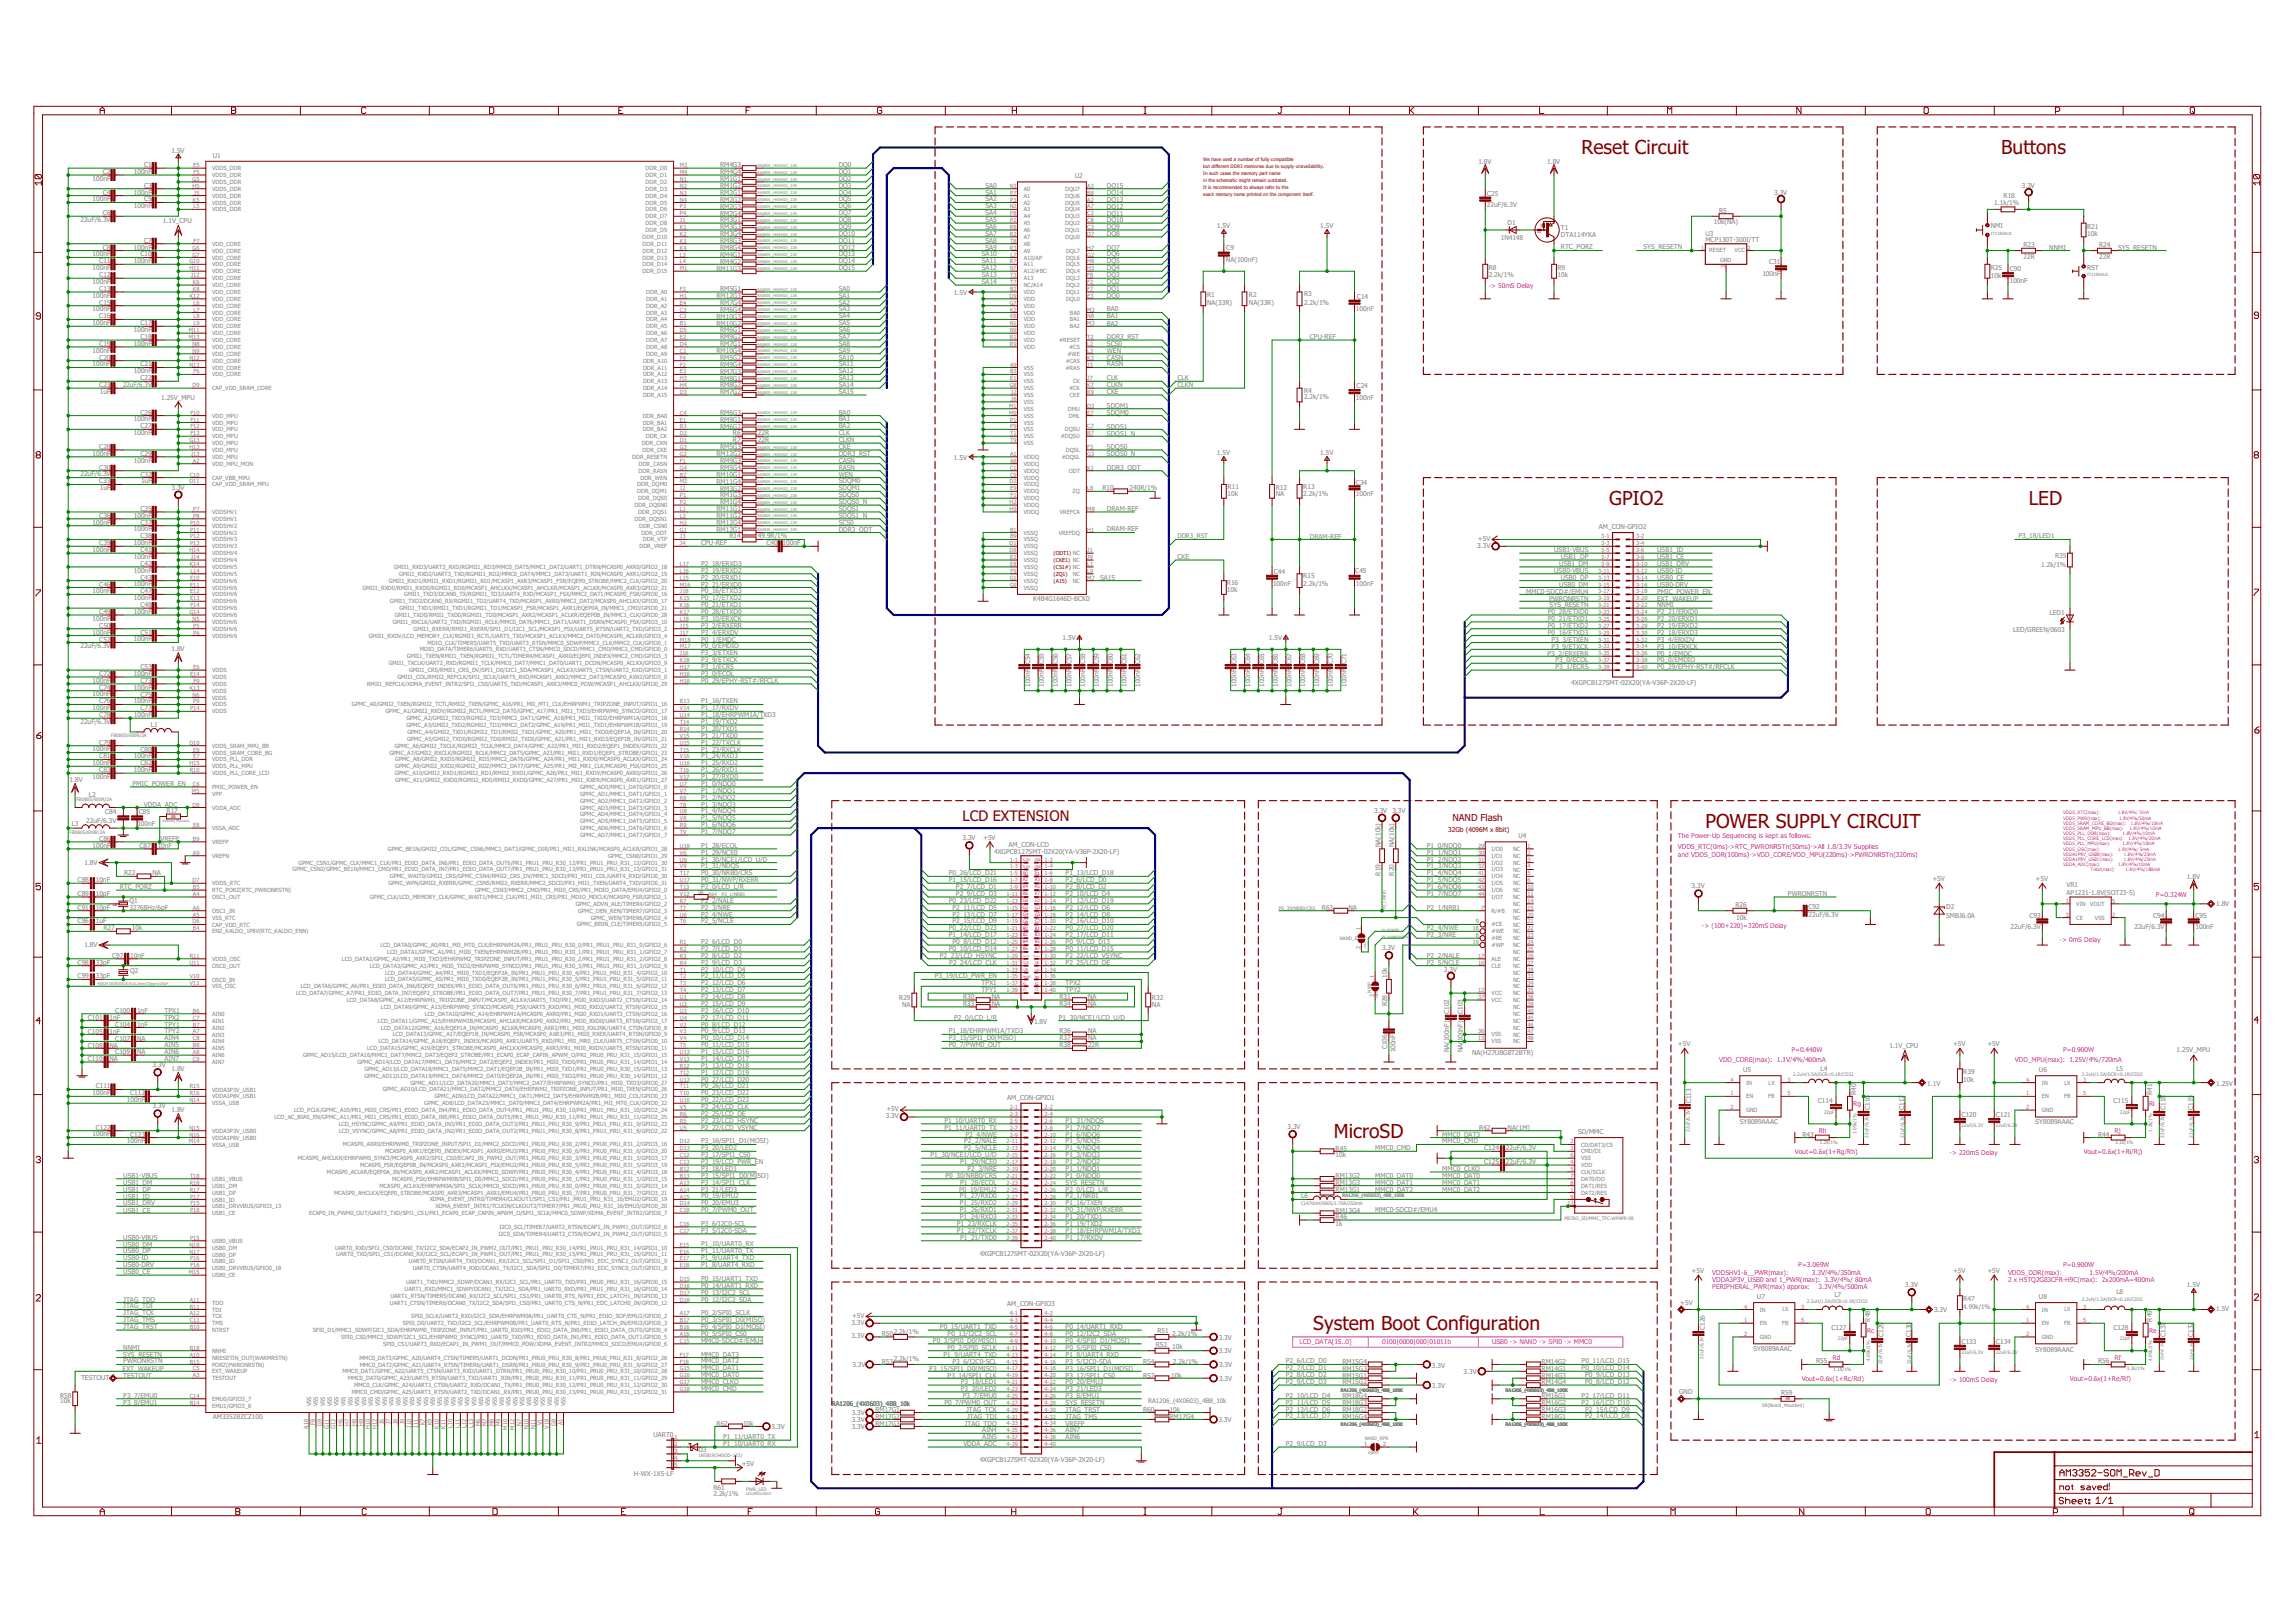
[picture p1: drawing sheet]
<svg xmlns="http://www.w3.org/2000/svg" width="297mm" height="210mm" viewBox="0 0 297 210" stroke-linecap="round" stroke-linejoin="round" font-family="sans-serif">
<defs><g id="words">
<g font-size="2.5" fill="#800000">
<text x="204.6" y="20">Reset Circuit</text>
<text x="258.9" y="20">Buttons</text>
<text x="208.2" y="65.4">GPIO2</text>
<text x="262.5" y="65.4">LED</text>
<text x="220.6" y="107.2">POWER SUPPLY CIRCUIT</text>
<text x="172.6" y="147.2">MicroSD</text>
<text x="169.9" y="172.1">System Boot Configuration</text>
</g>
<text font-size="1.9" fill="#800000" x="124.5" y="106.3">LCD EXTENSION</text>
<text font-size="1.2" fill="#800000" x="187.9" y="106.3">NAND Flash</text>
<g font-size=".9" fill="#808080">
<text x="12" y="23.4">100nF</text>
<text x="13.3" y="22.5">C2</text>
<text x="17.3" y="22.5">100nF</text>
<text x="18.6" y="21.6">C1</text>
<text x="22.2" y="19.8">1.5V</text>
<text x="27.5" y="20.4">U1</text>
<text x="93.2" y="21.7">RM4G3</text>
<text x="93.2" y="22.6">RM4G4</text>
<text x="93.2" y="23.4">RM1G1</text>
<text x="108.5" y="21.6">DQ0</text>
<text x="108.5" y="22.5">DQ1</text>
<text x="108.5" y="23.4">DQ2</text>
<text x="139.1" y="23.1">U2</text>
<text x="191.3" y="21.2">1.8V</text>
<text x="200.2" y="21.2">1.8V</text>
<text x="10.4" y="28.7">22uF/6.3V</text>
<text x="12" y="26.1">100nF</text>
<text x="13.3" y="25.2">C4</text>
<text x="13.3" y="27.9">C6</text>
<text x="17.3" y="25.2">100nF</text>
<text x="17.3" y="27">100nF</text>
<text x="18.6" y="24.3">C3</text>
<text x="18.6" y="26.1">C5</text>
<text x="21.1" y="28.9">1.1V_CPU</text>
<text x="93.2" y="25.2">RM2G1</text>
<text x="93.2" y="26.1">RM2G2</text>
<text x="93.2" y="27">RM2G3</text>
<text x="93.2" y="27.9">RM2G4</text>
<text x="93.2" y="28.8">RM3G1</text>
<text x="93.2" y="29.7">RM3G3</text>
<text x="93.2" y="24.3">RM1G2</text>
<text x="108.5" y="24.3">DQ3</text>
<text x="108.5" y="25.2">DQ4</text>
<text x="108.5" y="26.1">DQ5</text>
<text x="108.5" y="27">DQ6</text>
<text x="108.5" y="27.9">DQ7</text>
<text x="108.5" y="28.7">DQ8</text>
<text x="108.5" y="29.6">DQ9</text>
<text x="127.5" y="26.1">SA2</text>
<text x="127.5" y="27">SA3</text>
<text x="127.5" y="27.9">SA4</text>
<text x="127.5" y="28.7">SA5</text>
<text x="127.5" y="29.6">SA6</text>
<text x="127.5" y="25.2">SA1</text>
<text x="127.5" y="24.3">SA0</text>
<text x="143.2" y="29.7">DQ9</text>
<text x="143.2" y="28.8">DQ10</text>
<text x="143.2" y="27.9">DQ11</text>
<text x="143.2" y="27">DQ12</text>
<text x="143.2" y="26.1">DQ13</text>
<text x="143.2" y="25.2">DQ14</text>
<text x="143.2" y="24.3">DQ15</text>
<text x="157.4" y="29.5">1.5V</text>
<text x="170.8" y="29.5">1.5V</text>
<text x="192.4" y="26.8">22uF/6.3V</text>
<text x="192.4" y="25.3">C25</text>
<text x="195" y="29.1">D1</text>
<text x="201.9" y="29.8">T1</text>
<text x="221.7" y="29">10k(NA)</text>
<text x="222.4" y="27.5">R5</text>
<text x="229.5" y="25.2">3.3V</text>
<text x="257.6" y="29.5">NMI</text>
<text x="258" y="26.5">1.1k/1%</text>
<text x="259.2" y="25.6">R18</text>
<text x="261.6" y="24.3">3.3V</text>
<text x="270" y="29.6">R21</text>
<text x="12" y="33.2">100nF</text>
<text x="12" y="35">100nF</text>
<text x="12.8" y="34.1">C11</text>
<text x="12.8" y="35.9">C12</text>
<text x="13.3" y="32.3">C8</text>
<text x="17.3" y="32.3">100nF</text>
<text x="17.3" y="34.1">100nF</text>
<text x="18.2" y="33.2">C10</text>
<text x="18.6" y="31.4">C7</text>
<text x="92.7" y="35">RM11G3</text>
<text x="93.2" y="30.6">RM3G4</text>
<text x="93.2" y="33.2">RM4G1</text>
<text x="93.2" y="34.1">RM4G2</text>
<text x="93.2" y="31.5">RM8G3</text>
<text x="93.2" y="32.3">RM8G4</text>
<text x="108.5" y="30.5">DQ10</text>
<text x="108.5" y="31.4">DQ11</text>
<text x="108.5" y="32.3">DQ12</text>
<text x="108.5" y="33.2">DQ13</text>
<text x="108.5" y="34.1">DQ14</text>
<text x="108.5" y="35">DQ15</text>
<text x="127" y="33.2">SA10</text>
<text x="127" y="34.1">SA11</text>
<text x="127" y="35">SA12</text>
<text x="127" y="35.9">SA13</text>
<text x="127.5" y="30.5">SA7</text>
<text x="127.5" y="31.4">SA8</text>
<text x="127.5" y="32.3">SA9</text>
<text x="143.2" y="35.9">DQ3</text>
<text x="143.2" y="35">DQ4</text>
<text x="143.2" y="34.1">DQ5</text>
<text x="143.2" y="33.2">DQ6</text>
<text x="143.2" y="32.3">DQ7</text>
<text x="143.2" y="30.6">DQ8</text>
<text x="158.6" y="33.9">NA(100nF)</text>
<text x="158.6" y="32.4">C9</text>
<text x="192.6" y="35.9">2.2k/1%</text>
<text x="192.6" y="35">R8</text>
<text x="194.2" y="31.1">1N4148</text>
<text x="201.5" y="35.9">10k</text>
<text x="201.5" y="35">R9</text>
<text x="201.9" y="30.7">DTA114YKA</text>
<text x="201.9" y="32.2">RTC_PORZ</text>
<text x="212.6" y="32.2">SYS_RESETN</text>
<text x="220.6" y="31.4">MCP130T-300I/TT</text>
<text x="220.6" y="30.5">U3</text>
<text x="228" y="35.7">100nF</text>
<text x="228.9" y="34.2">C31</text>
<text x="257.6" y="35.9">10k</text>
<text x="257.6" y="34.9">R25</text>
<text x="260" y="35.1">C90</text>
<text x="261.8" y="33.5">22R</text>
<text x="261.8" y="32">R23</text>
<text x="265.1" y="32.3">NNMI</text>
<text x="270" y="30.5">10k</text>
<text x="270" y="34.9">RST</text>
<text x="271.6" y="33.5">22R</text>
<text x="271.6" y="32">R24</text>
<text x="274" y="32.3">SYS_RESETN</text>
<text x="12" y="36.7">100nF</text>
<text x="12" y="38.5">100nF</text>
<text x="12" y="40.3">100nF</text>
<text x="12.8" y="37.6">C13</text>
<text x="12.8" y="39.4">C15</text>
<text x="12.8" y="41.2">C16</text>
<text x="92.7" y="41.2">RM10G3</text>
<text x="92.7" y="38.6">RM12G3</text>
<text x="93.2" y="40.4">RM6G4</text>
<text x="93.2" y="37.7">RM5G1</text>
<text x="93.2" y="39.5">RM7G4</text>
<text x="108.5" y="39.4">SA2</text>
<text x="108.5" y="40.3">SA3</text>
<text x="108.5" y="41.2">SA4</text>
<text x="108.5" y="38.5">SA1</text>
<text x="108.5" y="37.6">SA0</text>
<text x="123.4" y="38.2">1.5V</text>
<text x="127" y="36.8">SA14</text>
<text x="143.2" y="38.5">DQ0</text>
<text x="143.2" y="37.6">DQ1</text>
<text x="143.2" y="36.8">DQ2</text>
<text x="143.2" y="40.3">BA0</text>
<text x="143.2" y="41.2">BA1</text>
<text x="156.2" y="39.5">NA(33R)</text>
<text x="156.2" y="38.4">R1</text>
<text x="161.6" y="39.4">NA(33R)</text>
<text x="161.6" y="38.4">R2</text>
<text x="168.7" y="39.4">2.2k/1%</text>
<text x="168.7" y="38.3">R3</text>
<text x="175.4" y="40.2">100nF</text>
<text x="175.6" y="38.7">C14</text>
<text x="260" y="36.6">100nF</text>
<text x="12" y="42.1">100nF</text>
<text x="12" y="45.6">100nF</text>
<text x="12" y="47.4">100nF</text>
<text x="12.8" y="44.8">C19</text>
<text x="12.8" y="46.5">C20</text>
<text x="17.3" y="43">100nF</text>
<text x="17.3" y="44.7">100nF</text>
<text x="18.2" y="42.1">C17</text>
<text x="18.2" y="43.9">C18</text>
<text x="18.2" y="47.4">C21</text>
<text x="92.7" y="42.1">RM10G2</text>
<text x="92.7" y="45.7">RM10G4</text>
<text x="93.2" y="43">RM6G1</text>
<text x="93.2" y="43.9">RM9G2</text>
<text x="93.2" y="47.5">RM9G4</text>
<text x="93.2" y="46.6">RM5G2</text>
<text x="93.2" y="44.8">RM7G1</text>
<text x="108.5" y="42.1">SA5</text>
<text x="108.5" y="43">SA6</text>
<text x="108.5" y="43.9">SA7</text>
<text x="108.5" y="44.8">SA8</text>
<text x="108.5" y="45.6">SA9</text>
<text x="108.5" y="46.5">SA10</text>
<text x="108.5" y="47.4">SA11</text>
<text x="143.2" y="46.5">CASN</text>
<text x="143.2" y="47.4">RASN</text>
<text x="143.2" y="45.6">WEN</text>
<text x="143.2" y="42.1">BA2</text>
<text x="143.2" y="43.9">DDR3_RST</text>
<text x="143.2" y="44.8">SCS0</text>
<text x="169.5" y="43.9">CPU-REF</text>
<text x="12.8" y="50.1">C23</text>
<text x="12.9" y="51">1uF</text>
<text x="17.3" y="48.3">100nF</text>
<text x="18.2" y="49.2">C22</text>
<text x="18.2" y="53.7">C26</text>
<text x="20.8" y="51.8">1.25V_MPU</text>
<text x="93.2" y="49.3">RM8G1</text>
<text x="93.2" y="50.1">RM8G2</text>
<text x="93.2" y="53.7">RM6G3</text>
<text x="93.2" y="51">RM7G2</text>
<text x="93.2" y="48.4">RM7G3</text>
<text x="108.5" y="48.3">SA12</text>
<text x="108.5" y="53.7">BA0</text>
<text x="108.5" y="50.1">SA14</text>
<text x="108.5" y="49.2">SA13</text>
<text x="108.5" y="51">SA15</text>
<text x="143.2" y="51">CKE</text>
<text x="143.2" y="49.2">CLK</text>
<text x="143.2" y="53.7">SDQM0</text>
<text x="143.2" y="52.8">SDQM1</text>
<text x="143.2" y="50.1">CLKN</text>
<text x="152.3" y="49.2">CLK</text>
<text x="152.3" y="50.1">CLKN</text>
<text x="168.7" y="51.7">2.2k/1%</text>
<text x="168.7" y="50.8">R4</text>
<text x="175.4" y="51.8">100nF</text>
<text x="175.5" y="50.2">C24</text>
<text x="12" y="59">100nF</text>
<text x="12.8" y="58.1">C28</text>
<text x="17.3" y="54.5">100nF</text>
<text x="17.3" y="56.3">100nF</text>
<text x="17.3" y="59.9">100nF</text>
<text x="18.2" y="55.4">C27</text>
<text x="18.2" y="59">C29</text>
<text x="92.7" y="59">RM12G2</text>
<text x="93.2" y="55.5">RM6G2</text>
<text x="93.2" y="54.6">RM9G1</text>
<text x="93.2" y="59.9">RM9G3</text>
<text x="93.2" y="58.1">RM5G3</text>
<text x="94.8" y="56.3">R6</text>
<text x="94.8" y="57.2">R7</text>
<text x="98" y="56.3">22R</text>
<text x="98" y="57.2">22R</text>
<text x="108.5" y="58.1">CKE</text>
<text x="108.5" y="54.5">BA1</text>
<text x="108.5" y="56.3">CLK</text>
<text x="108.5" y="59.9">CASN</text>
<text x="108.5" y="57.2">CLKN</text>
<text x="108.5" y="55.4">BA2</text>
<text x="108.5" y="59">DDR3_RST</text>
<text x="123.4" y="59.5">1.5V</text>
<text x="143.2" y="58.1">SDQS0</text>
<text x="143.2" y="55.5">SDQS1</text>
<text x="143.2" y="59">SDQS0_N</text>
<text x="143.2" y="56.4">SDQS1_N</text>
<text x="157.4" y="58.9">1.5V</text>
<text x="170.8" y="58.9">1.5V</text>
<text x="10.4" y="61.7">22uF/6.3V</text>
<text x="12.8" y="60.8">C30</text>
<text x="12.8" y="62.6">C33</text>
<text x="12.9" y="63.4">1uF</text>
<text x="18.2" y="61.7">C32</text>
<text x="18.2" y="62.5">1uF</text>
<text x="22.2" y="63.4">3.3V</text>
<text x="92.7" y="62.6">RM11G4</text>
<text x="92.7" y="61.7">RM10G1</text>
<text x="93.2" y="63.5">RM3G2</text>
<text x="93.2" y="60.8">RM5G4</text>
<text x="93.2" y="64.4">RM1G3</text>
<text x="93.2" y="65.3">RM1G4</text>
<text x="108.5" y="60.8">RASN</text>
<text x="108.5" y="61.7">WEN</text>
<text x="108.5" y="62.6">SDQM0</text>
<text x="108.5" y="63.4">SDQM1</text>
<text x="108.5" y="64.3">SDQS0</text>
<text x="108.5" y="65.2">SDQS0_N</text>
<text x="142.6" y="63.4">R10</text>
<text x="143.2" y="60.8">DDR3_ODT</text>
<text x="146.1" y="63.4">240R/1%</text>
<text x="158.8" y="64.2">10k</text>
<text x="158.8" y="63.3">R11</text>
<text x="165.1" y="64.2">NA</text>
<text x="165.1" y="63.4">R12</text>
<text x="168.6" y="64.1">2.2k/1%</text>
<text x="168.6" y="63.3">R13</text>
<text x="175.4" y="64.2">100nF</text>
<text x="175.4" y="62.7">C34</text>
<text x="12" y="67.9">100nF</text>
<text x="12" y="71.4">100nF</text>
<text x="12.8" y="67">C36</text>
<text x="12.8" y="70.6">C39</text>
<text x="17.3" y="67">100nF</text>
<text x="17.3" y="68.8">100nF</text>
<text x="17.3" y="70.6">100nF</text>
<text x="18.2" y="66.1">C35</text>
<text x="18.2" y="67.9">C37</text>
<text x="18.2" y="69.7">C38</text>
<text x="18.2" y="71.5">C41</text>
<text x="90.7" y="70.6">CPU-REF</text>
<text x="92.7" y="66.2">RM11G1</text>
<text x="92.7" y="67">RM11G2</text>
<text x="92.7" y="68.8">RM12G1</text>
<text x="92.7" y="67.9">RM12G4</text>
<text x="94.4" y="69.7">R14</text>
<text x="98" y="69.7">49.9R/1%</text>
<text x="99.2" y="70.6">C40</text>
<text x="101.2" y="70.6">100nF</text>
<text x="108.5" y="66.1">SDQS1</text>
<text x="108.5" y="67">SDQS1_N</text>
<text x="108.5" y="68.8">DDR3_ODT</text>
<text x="108.5" y="67.9">SCS0</text>
<text x="143.2" y="66.1">DRAM-REF</text>
<text x="143.2" y="68.7">DRAM-REF</text>
<text x="169.5" y="69.7">DRAM-REF</text>
<text x="191.1" y="70.9">3.3V</text>
<text x="191.2" y="70">+5V</text>
<text x="201.1" y="71.5">USB1-VBUS</text>
<text x="206.8" y="68.5">AM_CON-GPIO2</text>
<text x="214.4" y="71.5">USB1_ID</text>
<text x="261.1" y="69.7">P3_18/LED1</text>
<text x="12" y="76.8">100nF</text>
<text x="12.8" y="75.9">C46</text>
<text x="17.3" y="72.3">100nF</text>
<text x="17.3" y="74.1">100nF</text>
<text x="17.3" y="75.9">100nF</text>
<text x="17.3" y="77.7">100nF</text>
<text x="18.2" y="73.2">C42</text>
<text x="18.2" y="75">C43</text>
<text x="18.2" y="76.8">C47</text>
<text x="90.7" y="77.7">P0_17/ETXD2</text>
<text x="90.7" y="76.8">P0_16/ETXD3</text>
<text x="90.7" y="75.9">P2_21/ERXD0</text>
<text x="90.7" y="75">P2_20/ERXD1</text>
<text x="90.7" y="74.1">P2_19/ERXD2</text>
<text x="90.7" y="73.2">P2_18/ERXD3</text>
<text x="133.7" y="77.8">K4B4G1646D-BCK0</text>
<text x="142.3" y="75.1">SA15</text>
<text x="152.3" y="72.3">CKE</text>
<text x="158.7" y="76.6">10k</text>
<text x="158.7" y="75.7">R16</text>
<text x="164.7" y="75.8">100nF</text>
<text x="164.8" y="74.3">C44</text>
<text x="168.6" y="75.9">2.2k/1%</text>
<text x="168.6" y="74.8">R15</text>
<text x="175.3" y="74.2">C45</text>
<text x="175.4" y="75.8">100nF</text>
<text x="197.5" y="76.8">MMC0-SDCD#/EMU4</text>
<text x="200.4" y="77.7">PWRONRSTN</text>
<text x="201.1" y="74.1">USB0-VBUS</text>
<text x="201.7" y="73.3">USB1_DM</text>
<text x="201.7" y="75.9">USB0_DM</text>
<text x="201.9" y="72.4">USB1_DP</text>
<text x="201.9" y="75">USB0_DP</text>
<text x="214.4" y="75.9">USB0-DRV</text>
<text x="214.4" y="74.1">USB0-ID</text>
<text x="214.4" y="73.3">USB1_DRV</text>
<text x="214.4" y="77.7">EXT_WAKEUP</text>
<text x="214.4" y="72.4">USB1_CE</text>
<text x="214.4" y="75.1">USB0_CE</text>
<text x="214.4" y="76.8">PMIC_POWER_EN</text>
<text x="264.1" y="73.3">1.2k/1%</text>
<text x="265.9" y="72.3">R35</text>
<text x="10.4" y="83.9">22uF/6.3V</text>
<text x="12" y="80.3">100nF</text>
<text x="12" y="82.1">100nF</text>
<text x="12.8" y="79.5">C49</text>
<text x="12.8" y="81.2">C50</text>
<text x="12.8" y="83">C52</text>
<text x="17.3" y="79.5">100nF</text>
<text x="17.3" y="83">100nF</text>
<text x="18.2" y="78.6">C48</text>
<text x="18.2" y="82.1">C51</text>
<text x="90.7" y="79.5">P0_28/ETXD0</text>
<text x="90.7" y="78.6">P0_21/ETXD1</text>
<text x="90.7" y="82.1">P3_4/ERXDV</text>
<text x="90.7" y="81.2">P3_2/ERXERR</text>
<text x="90.7" y="83">P0_1/EMDC</text>
<text x="90.7" y="83.9">P0_0/EMDIO</text>
<text x="90.7" y="80.3">P3_10/ERXCK</text>
<text x="137.5" y="82.8">1.5V</text>
<text x="164.2" y="82.8">1.5V</text>
<text x="200.3" y="79.5">P0_28/ETXD0</text>
<text x="200.3" y="80.4">P0_21/ETXD1</text>
<text x="200.3" y="81.3">P0_17/ETXD2</text>
<text x="200.3" y="82.2">P0_16/ETXD3</text>
<text x="200.5" y="78.6">SYS_RESETN</text>
<text x="200.7" y="83.1">P3_3/ETXEN</text>
<text x="200.7" y="84">P3_9/ETXCK</text>
<text x="214.4" y="79.5">P2_21/ERXD0</text>
<text x="214.4" y="80.4">P2_20/ERXD1</text>
<text x="214.4" y="81.3">P2_19/ERXD2</text>
<text x="214.4" y="82.2">P2_18/ERXD3</text>
<text x="214.4" y="83.1">P3_4/ERXDV</text>
<text x="214.4" y="84">P3_10/ERXCK</text>
<text x="214.4" y="78.6">NNMI</text>
<text x="260.4" y="81.8">LED/GREEN/0603</text>
<text x="265.2" y="79.6">LED1</text>
<text x="12" y="88.3">100nF</text>
<text x="12.8" y="87.5">C72</text>
<text x="12.8" y="89.2">C74</text>
<text x="17.3" y="87.5">100nF</text>
<text x="17.3" y="89.2">100nF</text>
<text x="18.2" y="86.6">C53</text>
<text x="18.2" y="88.4">C73</text>
<text x="22.2" y="84.3">1.8V</text>
<text x="90.7" y="84.8">P3_3/ETXEN</text>
<text x="90.7" y="87.5">P3_0/ECOL</text>
<text x="90.7" y="86.6">P3_1/ECRS</text>
<text x="90.7" y="85.7">P3_9/ETXCK</text>
<text x="90.7" y="88.4">P0_29/EPHY-RST#/RFCLK</text>
<text x="133.3" y="88.9" transform="rotate(-90 133.3 88.9)">100nF</text>
<text x="133.3" y="86" transform="rotate(-90 133.3 86)">C54</text>
<text x="135.1" y="88.9" transform="rotate(-90 135.1 88.9)">100nF</text>
<text x="135.1" y="86" transform="rotate(-90 135.1 86)">C55</text>
<text x="136.8" y="88.9" transform="rotate(-90 136.8 88.9)">100nF</text>
<text x="136.8" y="86" transform="rotate(-90 136.8 86)">C56</text>
<text x="138.6" y="88.9" transform="rotate(-90 138.6 88.9)">100nF</text>
<text x="138.6" y="86" transform="rotate(-90 138.6 86)">C57</text>
<text x="140.4" y="88.9" transform="rotate(-90 140.4 88.9)">100nF</text>
<text x="140.4" y="86" transform="rotate(-90 140.4 86)">C58</text>
<text x="142.2" y="88.9" transform="rotate(-90 142.2 88.9)">100nF</text>
<text x="142.2" y="86" transform="rotate(-90 142.2 86)">C59</text>
<text x="144" y="88.9" transform="rotate(-90 144 88.9)">100nF</text>
<text x="144" y="86" transform="rotate(-90 144 86)">C60</text>
<text x="145.7" y="88.9" transform="rotate(-90 145.7 88.9)">100nF</text>
<text x="145.7" y="86" transform="rotate(-90 145.7 86)">C61</text>
<text x="147.5" y="88.9" transform="rotate(-90 147.5 88.9)">100nF</text>
<text x="147.5" y="86" transform="rotate(-90 147.5 86)">C62</text>
<text x="160" y="88.9" transform="rotate(-90 160 88.9)">100nF</text>
<text x="160" y="86" transform="rotate(-90 160 86)">C63</text>
<text x="161.8" y="88.9" transform="rotate(-90 161.8 88.9)">100nF</text>
<text x="161.8" y="86" transform="rotate(-90 161.8 86)">C64</text>
<text x="163.5" y="88.9" transform="rotate(-90 163.5 88.9)">100nF</text>
<text x="163.5" y="86" transform="rotate(-90 163.5 86)">C65</text>
<text x="165.3" y="88.9" transform="rotate(-90 165.3 88.9)">100nF</text>
<text x="165.3" y="86" transform="rotate(-90 165.3 86)">C66</text>
<text x="167.1" y="88.9" transform="rotate(-90 167.1 88.9)">100nF</text>
<text x="167.1" y="86" transform="rotate(-90 167.1 86)">C67</text>
<text x="168.9" y="88.9" transform="rotate(-90 168.9 88.9)">100nF</text>
<text x="168.9" y="86" transform="rotate(-90 168.9 86)">C68</text>
<text x="170.7" y="88.9" transform="rotate(-90 170.7 88.9)">100nF</text>
<text x="170.7" y="86" transform="rotate(-90 170.7 86)">C69</text>
<text x="172.4" y="88.9" transform="rotate(-90 172.4 88.9)">100nF</text>
<text x="172.4" y="86" transform="rotate(-90 172.4 86)">C70</text>
<text x="174.2" y="88.9" transform="rotate(-90 174.2 88.9)">100nF</text>
<text x="174.2" y="86" transform="rotate(-90 174.2 86)">C71</text>
<text x="200.2" y="84.8">P3_2/ERXERR</text>
<text x="201.2" y="85.7">P3_0/ECOL</text>
<text x="201.2" y="86.6">P3_1/ECRS</text>
<text x="203.3" y="88.7">4XGPCB127SMT-02X20(YA-V36P-2X20-LF)</text>
<text x="214.4" y="84.8">P0_1/EMDC</text>
<text x="214.4" y="85.7">P0_0/EMDIO</text>
<text x="214.4" y="86.6">P0_29/EPHY-RST#/RFCLK</text>
<text x="10.4" y="93.7">22uF/6.3V</text>
<text x="12" y="90.1">100nF</text>
<text x="12" y="91.9">100nF</text>
<text x="12.8" y="91">C76</text>
<text x="12.8" y="92.8">C78</text>
<text x="17.3" y="91">100nF</text>
<text x="17.3" y="92.8">100nF</text>
<text x="18.2" y="90.1">C75</text>
<text x="18.2" y="91.9">C77</text>
<text x="19.5" y="94.1">L1</text>
<text x="90.7" y="92.8">P1_18/EHRPWM1A/TXD3</text>
<text x="90.7" y="93.7">P1_19/TXD2</text>
<text x="90.7" y="94.6">P1_20/TXD1</text>
<text x="90.7" y="91.9">P1_17/RXDV</text>
<text x="90.7" y="95.5">P1_21/TXD0</text>
<text x="90.7" y="91">P1_16/TXEN</text>
<text x="9" y="101.2">1.8V</text>
<text x="12" y="97.2">100nF</text>
<text x="12" y="99">100nF</text>
<text x="12" y="100.8">100nF</text>
<text x="12.8" y="96.4">C79</text>
<text x="12.8" y="98.1">C81</text>
<text x="12.8" y="99.9">C83</text>
<text x="17.1" y="101.7">PMIC_POWER_EN</text>
<text x="17.3" y="98.1">100nF</text>
<text x="17.3" y="99.9">100nF</text>
<text x="18.2" y="97.3">C80</text>
<text x="18.2" y="99">C82</text>
<text x="90.7" y="101.7">P1_0/NDQ0</text>
<text x="90.7" y="96.4">P1_22/TXCLK</text>
<text x="90.7" y="97.3">P1_23/RXCLK</text>
<text x="90.7" y="98.1">P1_24/RXD3</text>
<text x="90.7" y="99">P1_25/RXD2</text>
<text x="90.7" y="99.9">P1_26/RXD1</text>
<text x="90.7" y="100.8">P1_27/RXD0</text>
<text x="9.3" y="107">L3</text>
<text x="11.2" y="106.5">22uF/6.3V</text>
<text x="11.5" y="103.1">L2</text>
<text x="13.6" y="105.4">C84</text>
<text x="17.8" y="106.9">100nF</text>
<text x="18" y="105.4">C85</text>
<text x="18.6" y="104.4">VDDA_ADC</text>
<text x="21.6" y="105.2">R17</text>
<text x="90.7" y="102.6">P1_1/NDQ1</text>
<text x="90.7" y="103.5">P1_2/NDQ2</text>
<text x="90.7" y="104.4">P1_3/NDQ3</text>
<text x="90.7" y="105.3">P1_4/NDQ4</text>
<text x="90.7" y="106.2">P1_5/NDQ5</text>
<text x="90.7" y="107">P1_6/NDQ6</text>
<text x="90.7" y="107.9">P1_7/NDQ7</text>
<text x="177.8" y="105.2">3.3V</text>
<text x="180.1" y="105.2">3.3V</text>
<text x="10.9" y="111.9">1.8V</text>
<text x="12" y="109.7">100nF</text>
<text x="12.8" y="108.8">C86</text>
<text x="16" y="113.3">R22</text>
<text x="18" y="109.7">C87</text>
<text x="19.7" y="113.3">NA</text>
<text x="20.4" y="109.7">10nF</text>
<text x="20.8" y="108.8">VREFP</text>
<text x="90.7" y="110.6">P1_29/NCE0</text>
<text x="90.7" y="113.3">P0_30/NRB0/CRS</text>
<text x="90.7" y="111.5">P1_30/NCE1/LCD_U/D</text>
<text x="90.7" y="112.4">P1_31/NDQS</text>
<text x="90.7" y="109.7">P1_28/ECOL</text>
<text x="122.7" y="113.3">P0_26/LCD_D21</text>
<text x="124.5" y="108.7">3.3V</text>
<text x="127.2" y="108.7">+5V</text>
<text x="128.6" y="110.5">4XGPCB127SMT-02X20(YA-V36P-2X20-LF)</text>
<text x="130.5" y="109.6">AM_CON-LCD</text>
<text x="137.9" y="113.3">P1_13/LCD_D18</text>
<text x="178.6" y="113.3" transform="rotate(-90 178.6 113.3)">R19</text>
<text x="178.6" y="109.6" transform="rotate(-90 178.6 109.6)">NA(10k)</text>
<text x="180.4" y="113.3" transform="rotate(-90 180.4 113.3)">R20</text>
<text x="180.4" y="109.6" transform="rotate(-90 180.4 109.6)">NA(10k)</text>
<text x="184.6" y="109.7">P1_0/NDQ0</text>
<text x="184.6" y="110.6">P1_1/NDQ1</text>
<text x="184.6" y="111.5">P1_2/NDQ2</text>
<text x="184.6" y="112.4">P1_3/NDQ3</text>
<text x="184.6" y="113.3">P1_4/NDQ4</text>
<text x="196.5" y="108.5">U4</text>
<text x="282.9" y="113.7">1.8V</text>
<text x="10" y="115.9">C89</text>
<text x="10" y="117.7">C91</text>
<text x="10" y="114.2">C88</text>
<text x="10" y="119.5">C96</text>
<text x="12.4" y="115.9">10pF</text>
<text x="12.4" y="117.7">10pF</text>
<text x="12.4" y="114.2">10nF</text>
<text x="12.4" y="119.5">1uF</text>
<text x="15.5" y="115">RTC_PORZ</text>
<text x="16.8" y="117.7">32768Hz/6pF</text>
<text x="16.8" y="116.9">Q1</text>
<text x="90.7" y="118.6">P2_4/NWE</text>
<text x="90.7" y="116.8">P2_2/NALE</text>
<text x="90.7" y="119.5">P2_5/NCLE</text>
<text x="90.7" y="117.7">P2_3/NRE</text>
<text x="90.7" y="115">P2_0/LCD_L/R</text>
<text x="90.7" y="114.2">P0_31/NWP/RXERR</text>
<text x="122.7" y="116.8">P0_23/LCD_D22</text>
<text x="122.7" y="114.2">P1_15/LCD_D16</text>
<text x="123.2" y="117.7">P2_11/LCD_D5</text>
<text x="123.2" y="118.6">P2_13/LCD_D7</text>
<text x="123.2" y="119.5">P2_15/LCD_D9</text>
<text x="123.7" y="115.9">P2_9/LCD_D3</text>
<text x="123.7" y="115">P2_7/LCD_D1</text>
<text x="137.9" y="115">P2_8/LCD_D2</text>
<text x="137.9" y="115.9">P2_10/LCD_D4</text>
<text x="137.9" y="117.7">P2_12/LCD_D6</text>
<text x="137.9" y="119.5">P2_16/LCD_D10</text>
<text x="137.9" y="116.8">P1_12/LCD_D19</text>
<text x="137.9" y="118.6">P2_14/LCD_D8</text>
<text x="137.9" y="114.2">P2_6/LCD_D0</text>
<text x="171" y="117.8">R63</text>
<text x="174.4" y="117.8">NA</text>
<text x="184.6" y="114.2">P1_5/NDQ5</text>
<text x="184.6" y="115">P1_6/NDQ6</text>
<text x="184.6" y="115.9">P1_7/NDQ7</text>
<text x="184.6" y="117.7">P2_1/NRB1</text>
<text x="218.8" y="115">3.3V</text>
<text x="224.5" y="117.4">R26</text>
<text x="224.6" y="119">10k</text>
<text x="231.3" y="115.9">PWRONRSTN</text>
<text x="234" y="118.7">22uF/6.3V</text>
<text x="234" y="117.6">C92</text>
<text x="250" y="114.1">+5V</text>
<text x="251.8" y="118.7">SMBJ6.0A</text>
<text x="251.8" y="117.6">D2</text>
<text x="262.6" y="118.7">C93</text>
<text x="263.3" y="114.1">+5V</text>
<text x="267.3" y="115.9">AP1231-1.8V(SOT23-5)</text>
<text x="267.3" y="114.7">VR1</text>
<text x="278.6" y="118.7">C94</text>
<text x="284" y="118.7">C95</text>
<text x="286.7" y="117.2">1.8V</text>
<text x="10" y="124.8">C98</text>
<text x="10.9" y="122.6">1.8V</text>
<text x="12.4" y="124.8">33pF</text>
<text x="13.4" y="120.4">R27</text>
<text x="14.5" y="123.9">C97</text>
<text x="16.8" y="123.9">10nF</text>
<text x="16.8" y="125.9">Q2</text>
<text x="17.1" y="120.4">10k</text>
<text x="90.7" y="123.9">P2_8/LCD_D2</text>
<text x="90.7" y="124.8">P2_9/LCD_D3</text>
<text x="90.7" y="125.7">P2_10/LCD_D4</text>
<text x="90.7" y="123.1">P2_7/LCD_D1</text>
<text x="90.7" y="122.2">P2_6/LCD_D0</text>
<text x="121.6" y="123.9">P2_23/LCD_HSYNC</text>
<text x="122.7" y="123.1">P0_10/LCD_D14</text>
<text x="122.7" y="120.4">P0_22/LCD_D23</text>
<text x="122.7" y="121.3">P1_14/LCD_D17</text>
<text x="122.8" y="124.8">P2_24/LCD_CLK</text>
<text x="123.2" y="122.2">P0_8/LCD_D12</text>
<text x="137.9" y="121.3">P2_17/LCD_D11</text>
<text x="137.9" y="122.2">P0_9/LCD_D13</text>
<text x="137.9" y="123.1">P0_11/LCD_D15</text>
<text x="137.9" y="120.4">P0_27/LCD_D20</text>
<text x="137.9" y="123.9">P2_22/LCD_VSYNC</text>
<text x="137.9" y="124.8">P2_25/LCD_DE</text>
<text x="178.8" y="123">3.3V</text>
<text x="184.6" y="120.4">P2_4/NWE</text>
<text x="184.6" y="123.9">P2_2/NALE</text>
<text x="184.6" y="124.8">P2_5/NCLE</text>
<text x="184.6" y="121.3">P2_3/NRE</text>
<text x="186.8" y="125.8">3.3V</text>
<text x="260.1" y="120.2">22uF/6.3V</text>
<text x="276.1" y="120.2">22uF/6.3V</text>
<text x="284" y="120.2">100nF</text>
<text x="10" y="126.6">C99</text>
<text x="11.4" y="132">C101</text>
<text x="12.4" y="126.6">33pF</text>
<text x="14.2" y="132">1nF</text>
<text x="14.9" y="131.1">C100</text>
<text x="17.7" y="131.1">1nF</text>
<text x="21.3" y="131.1">TPX1</text>
<text x="21.3" y="132">TPX2</text>
<text x="90.7" y="126.6">P2_11/LCD_D5</text>
<text x="90.7" y="127.5">P2_12/LCD_D6</text>
<text x="90.7" y="128.4">P2_13/LCD_D7</text>
<text x="90.7" y="131.1">P2_16/LCD_D10</text>
<text x="90.7" y="132">P2_17/LCD_D11</text>
<text x="90.7" y="130.2">P2_15/LCD_D9</text>
<text x="90.7" y="129.3">P2_14/LCD_D8</text>
<text x="116.3" y="129.4">R29</text>
<text x="116.7" y="130.3">NA</text>
<text x="120.9" y="126.6">P3_19/LCD_PWR_EN</text>
<text x="123.4" y="132">P2_0/LCD_L/R</text>
<text x="124.6" y="129.3">R30</text>
<text x="124.6" y="130.2">R33</text>
<text x="127" y="127.5">TPX1</text>
<text x="127" y="128.4">TPY1</text>
<text x="128.3" y="129.3">NA</text>
<text x="128.3" y="130.2">NA</text>
<text x="137" y="132">P1_30/NCE1/LCD_U/D</text>
<text x="137.1" y="129.3">R31</text>
<text x="137.1" y="130.2">R34</text>
<text x="137.9" y="127.5">TPX2</text>
<text x="137.9" y="128.4">TPY2</text>
<text x="140.8" y="129.3">NA</text>
<text x="140.8" y="130.2">NA</text>
<text x="149" y="130.3">NA</text>
<text x="149" y="129.4">R32</text>
<text x="179.5" y="130.2" transform="rotate(-90 179.5 130.2)">R28</text>
<text x="179.5" y="126.5" transform="rotate(-90 179.5 126.5)">10k</text>
<text x="187.5" y="131.2" transform="rotate(-90 187.5 131.2)">C102</text>
<text x="189.3" y="131.2" transform="rotate(-90 189.3 131.2)">C103</text>
<text x="11.4" y="133.8">C105</text>
<text x="11.4" y="135.6">C108</text>
<text x="11.4" y="137.3">C110</text>
<text x="14.2" y="133.8">1nF</text>
<text x="14.2" y="135.6">NA</text>
<text x="14.2" y="137.3">NA</text>
<text x="14.9" y="132.9">C104</text>
<text x="14.9" y="134.7">C107</text>
<text x="14.9" y="136.4">C109</text>
<text x="17.7" y="132.9">1nF</text>
<text x="17.7" y="134.7">NA</text>
<text x="17.7" y="136.4">NA</text>
<text x="21.3" y="132.8">TPY1</text>
<text x="21.3" y="133.7">TPY2</text>
<text x="21.3" y="134.6">AIN4</text>
<text x="21.3" y="135.5">AIN5</text>
<text x="21.3" y="136.4">AIN6</text>
<text x="21.3" y="137.3">AIN7</text>
<text x="90.7" y="132.8">P0_8/LCD_D12</text>
<text x="90.7" y="133.7">P0_9/LCD_D13</text>
<text x="90.7" y="134.6">P0_10/LCD_D14</text>
<text x="90.7" y="135.5">P0_11/LCD_D15</text>
<text x="90.7" y="137.3">P1_14/LCD_D17</text>
<text x="90.7" y="136.4">P1_15/LCD_D16</text>
<text x="122.7" y="133.7">P1_18/EHRPWM1A/TXD3</text>
<text x="122.7" y="134.6">P3_15/SPI1_D0(MISO)</text>
<text x="122.7" y="135.5">P0_7/PWM0_OUT</text>
<text x="133.8" y="132.6">1.8V</text>
<text x="137.1" y="133.7">R36</text>
<text x="137.1" y="134.6">R37</text>
<text x="137.1" y="135.5">R38</text>
<text x="140.8" y="133.7">NA</text>
<text x="140.8" y="134.6">NA</text>
<text x="140.8" y="135.5">22R</text>
<text x="179.5" y="135.8" transform="rotate(-90 179.5 135.8)">C106</text>
<text x="180.5" y="136.2" transform="rotate(-90 180.5 136.2)">100nF</text>
<text x="187.5" y="136.2" transform="rotate(-90 187.5 136.2)">NA(100nF)</text>
<text x="189.3" y="136.2" transform="rotate(-90 189.3 136.2)">NA(100nF)</text>
<text x="190.4" y="136.5">NA(H27UBG8T2BTR)</text>
<text x="217.1" y="135.4">+5V</text>
<text x="244.4" y="135.6">1.1V_CPU</text>
<text x="252.7" y="135.4">+5V</text>
<text x="257.1" y="135.4">+5V</text>
<text x="281.6" y="136.1">1.25V_MPU</text>
<text x="12" y="141.7">100nF</text>
<text x="12.4" y="140.9">C111</text>
<text x="16.4" y="142.6">100nF</text>
<text x="16.8" y="141.7">C112</text>
<text x="19.7" y="138.1">3.3V</text>
<text x="19.7" y="143.4">3.3V</text>
<text x="22.2" y="138.5">1.8V</text>
<text x="22.2" y="143.9">1.8V</text>
<text x="90.7" y="138.2">P1_13/LCD_D18</text>
<text x="90.7" y="139.1">P1_12/LCD_D19</text>
<text x="90.7" y="140">P0_27/LCD_D20</text>
<text x="90.7" y="140.9">P0_26/LCD_D21</text>
<text x="90.7" y="141.7">P0_23/LCD_D22</text>
<text x="90.7" y="142.6">P0_22/LCD_D23</text>
<text x="90.7" y="143.5">P2_24/LCD_CLK</text>
<text x="114.7" y="143.8">+5V</text>
<text x="130.3" y="142.3">AM_CON-GPIO1</text>
<text x="218.8" y="142.8" transform="rotate(-90 218.8 142.8)">C113</text>
<text x="225.5" y="138.8">U5</text>
<text x="235.2" y="142.8">C114</text>
<text x="235.5" y="138.5">L4</text>
<text x="240.2" y="141.7" transform="rotate(-90 240.2 141.7)">R40</text>
<text x="241.9" y="143.7" transform="rotate(-90 241.9 143.7)">C116</text>
<text x="246.3" y="143.7" transform="rotate(-90 246.3 143.7)">C117</text>
<text x="249.3" y="140.5">1.1V</text>
<text x="254" y="140">10k</text>
<text x="254" y="139">R39</text>
<text x="263.8" y="138.8">U6</text>
<text x="273.4" y="142.8">C115</text>
<text x="273.8" y="138.5">L5</text>
<text x="278.4" y="141.7" transform="rotate(-90 278.4 141.7)">R41</text>
<text x="280.2" y="143.7" transform="rotate(-90 280.2 143.7)">C118</text>
<text x="283.7" y="143.7" transform="rotate(-90 283.7 143.7)">C119</text>
<text x="286.7" y="140.5">1.25V</text>
<text x="12" y="147.1">100nF</text>
<text x="12.4" y="146.2">C122</text>
<text x="16.4" y="148">100nF</text>
<text x="16.8" y="147.1">C123</text>
<text x="90.7" y="145.3">P2_23/LCD_HSYNC</text>
<text x="90.7" y="146.2">P2_22/LCD_VSYNC</text>
<text x="90.7" y="144.4">P2_25/LCD_DE</text>
<text x="90.7" y="149.8">P3_17/SPI1_CS0</text>
<text x="90.7" y="148.9">P3_20/LED2</text>
<text x="90.7" y="148">P3_16/SPI1_D1(MOSI)</text>
<text x="114.6" y="144.7">3.3V</text>
<text x="120.4" y="149.8">P1_30/NCE1/LCD_U/D</text>
<text x="122.2" y="145.3">P1_10/UART0_RX</text>
<text x="122.2" y="146.2">P1_11/UART0_TX</text>
<text x="124.7" y="148">P2_2/NALE</text>
<text x="124.7" y="148.9">P2_5/NCLE</text>
<text x="124.9" y="147.1">P2_4/NWE</text>
<text x="137.9" y="149.8">P1_3/NDQ3</text>
<text x="137.9" y="148.9">P1_4/NDQ4</text>
<text x="137.9" y="148">P1_5/NDQ5</text>
<text x="137.9" y="147.1">P1_6/NDQ6</text>
<text x="137.9" y="146.2">P1_7/NDQ7</text>
<text x="137.9" y="145.3">P1_31/NDQS</text>
<text x="166.6" y="146.1">3.3V</text>
<text x="172.8" y="149.7">10k</text>
<text x="172.8" y="148.9">R45</text>
<text x="177.9" y="148.9">MMC0_CMD</text>
<text x="186.6" y="148">MMC0_CMD</text>
<text x="186.6" y="147.1">MMC0_DAT3</text>
<text x="191.4" y="146.2">R42</text>
<text x="192" y="148.9">C124</text>
<text x="194.8" y="148.9">22uF/6.3V</text>
<text x="195" y="146.2">NA(1M)</text>
<text x="204.2" y="146.8">SD/MMC</text>
<text x="225.1" y="145.4">SY8089AAAC</text>
<text x="233.2" y="147.1">R43</text>
<text x="253.8" y="144.5">C120</text>
<text x="258.2" y="144.5">C121</text>
<text x="263.3" y="145.4">SY8089AAAC</text>
<text x="271.5" y="147.1">R44</text>
<text x="16" y="154.2">USB1_DP</text>
<text x="16" y="153.3">USB1_DM</text>
<text x="16" y="156">USB1_DRV</text>
<text x="16" y="152.4">USB1-VBUS</text>
<text x="16" y="155.1">USB1_ID</text>
<text x="90.7" y="151.5">P3_18/LED1</text>
<text x="90.7" y="152.4">P3_15/SPI1_D0(MISO)</text>
<text x="90.7" y="153.3">P3_14/SPI1_CLK</text>
<text x="90.7" y="154.2">P3_21/LED3</text>
<text x="90.7" y="155.1">P0_19/EMU2</text>
<text x="90.7" y="150.6">P3_19/LCD_PWR_EN</text>
<text x="90.7" y="156">P0_20/EMU3</text>
<text x="122.3" y="152.4">P0_30/NRB0/CRS</text>
<text x="124.1" y="154.2">P0_19/EMU2</text>
<text x="124.2" y="156">P1_25/RXD2</text>
<text x="124.2" y="155.1">P1_27/RXD0</text>
<text x="124.2" y="150.6">P1_29/NCE0</text>
<text x="124.2" y="153.4">P1_28/ECOL</text>
<text x="125.2" y="151.5">P2_3/NRE</text>
<text x="137.9" y="152.4">P1_0/NDQ0</text>
<text x="137.9" y="151.5">P1_1/NDQ1</text>
<text x="137.9" y="150.6">P1_2/NDQ2</text>
<text x="137.9" y="155.1">P2_1/NRB1</text>
<text x="137.9" y="154.2">P2_0/LCD_L/R</text>
<text x="137.9" y="156">P1_16/TXEN</text>
<text x="137.9" y="153.3">SYS_RESETN</text>
<text x="168.3" y="155.1">L6</text>
<text x="172.8" y="154.2">RM13G1</text>
<text x="172.8" y="152.5">RM13G2</text>
<text x="172.8" y="153.4">RM13G3</text>
<text x="177.9" y="153.3">MMC0_DAT1</text>
<text x="177.9" y="152.4">MMC0_DAT0</text>
<text x="177.9" y="154.2">MMC0_DAT2</text>
<text x="186.6" y="153.3">MMC0_DAT1</text>
<text x="186.6" y="152.4">MMC0_DAT0</text>
<text x="186.6" y="151.5">MMC0_CLKO</text>
<text x="186.6" y="154.2">MMC0_DAT2</text>
<text x="192" y="150.6">C125</text>
<text x="194.8" y="150.6">22uF/6.3V</text>
<text x="16" y="161.3">USB0_DM</text>
<text x="16" y="160.4">USB0-VBUS</text>
<text x="16" y="156.9">USB1_CE</text>
<text x="90.7" y="158.6">P3_6/I2C0-SCL</text>
<text x="90.7" y="159.5">P3_5/I2C0-SDA</text>
<text x="90.7" y="156.9">P0_7/PWM0_OUT</text>
<text x="90.7" y="161.3">P1_10/UART0_RX</text>
<text x="123.8" y="158.6">P1_23/RXCLK</text>
<text x="123.8" y="159.5">P1_22/TXCLK</text>
<text x="124.2" y="157.8">P1_24/RXD3</text>
<text x="124.2" y="156.9">P1_26/RXD1</text>
<text x="124.2" y="160.4">P1_21/TXD0</text>
<text x="137.9" y="159.5">P1_18/EHRPWM1A/TXD3</text>
<text x="137.9" y="158.6">P1_19/TXD2</text>
<text x="137.9" y="157.8">P1_20/TXD1</text>
<text x="137.9" y="160.4">P1_17/RXDV</text>
<text x="137.9" y="156.9">P0_31/NWP/RXERR</text>
<text x="172.8" y="158.6">1k</text>
<text x="172.8" y="156.9">RM13G4</text>
<text x="172.8" y="157.8">R46</text>
<text x="177.9" y="156.9">MMC0-SDCD#/EMU4</text>
<text x="16" y="162.2">USB0_DP</text>
<text x="16" y="164">USB0-DRV</text>
<text x="16" y="163.1">USB0-ID</text>
<text x="16" y="164.9">USB0_CE</text>
<text x="90.7" y="163.1">P1_9/UART4_TXD</text>
<text x="90.7" y="164">P1_8/UART4_RXD</text>
<text x="90.7" y="165.8">P0_15/UART1_TXD</text>
<text x="90.7" y="166.7">P0_14/UART1_RXD</text>
<text x="90.7" y="167.5">P0_13/I2C2_SCL</text>
<text x="90.7" y="162.2">P1_11/UART0_TX</text>
<text x="126.7" y="162.5">4XGPCB127SMT-02X20(YA-V36P-2X20-LF)</text>
<text x="218.8" y="164.8">+5V</text>
<text x="237.3" y="167.9">L7</text>
<text x="246.4" y="166.6">3.3V</text>
<text x="252.7" y="164.8">+5V</text>
<text x="257.1" y="164.8">+5V</text>
<text x="273.8" y="167.5">L8</text>
<text x="282.9" y="166.6">1.5V</text>
<text x="16" y="169.3">JTAG_TDI</text>
<text x="16" y="171.1">JTAG_TMS</text>
<text x="16" y="170.2">JTAG_TCK</text>
<text x="16" y="168.4">JTAG_TDO</text>
<text x="16" y="172">JTAG_TRST</text>
<text x="90.7" y="173.8">MMC0-SDCD#/EMU4</text>
<text x="90.7" y="170.2">P0_2/SPI0_SCLK</text>
<text x="90.7" y="172.9">P0_5/SPI0_CS0</text>
<text x="90.7" y="171.1">P0_3/SPI0_D0(MISO)</text>
<text x="90.7" y="172">P0_4/SPI0_D1(MOSI)</text>
<text x="90.7" y="168.4">P0_12/I2C2_SDA</text>
<text x="110.1" y="171.4">3.3V</text>
<text x="110.1" y="173.2">3.3V</text>
<text x="110.2" y="170.5">+5V</text>
<text x="114.1" y="172.9">R50</text>
<text x="115.6" y="172.6">2.2k/1%</text>
<text x="120.7" y="173.8">P0_3/SPI0_D0(MISO)</text>
<text x="121.6" y="172">P0_15/UART1_TXD</text>
<text x="122.6" y="172.9">P0_13/I2C2_SCL</text>
<text x="130.3" y="169">AM_CON-GPIO3</text>
<text x="137.9" y="173.8">P0_4/SPI0_D1(MOSI)</text>
<text x="137.9" y="172">P0_14/UART1_RXD</text>
<text x="137.9" y="172.9">P0_12/I2C2_SDA</text>
<text x="149.7" y="172.5">R51</text>
<text x="151.7" y="172.8">2.2k/1%</text>
<text x="157.7" y="173.4">3.3V</text>
<text x="217.4" y="168.9">+5V</text>
<text x="220.6" y="172.1" transform="rotate(-90 220.6 172.1)">C126</text>
<text x="227.3" y="168.1">U7</text>
<text x="236.9" y="172.1">C127</text>
<text x="241.9" y="171" transform="rotate(-90 241.9 171)">R48</text>
<text x="243.7" y="173" transform="rotate(-90 243.7 173)">C129</text>
<text x="247.2" y="173" transform="rotate(-90 247.2 173)">C130</text>
<text x="250.2" y="169.9">3.3V</text>
<text x="253.8" y="173.9">C133</text>
<text x="254" y="168.3">R47</text>
<text x="258.2" y="173.9">C134</text>
<text x="263.8" y="168.1">U8</text>
<text x="273.4" y="172.1">C128</text>
<text x="278.4" y="171" transform="rotate(-90 278.4 171)">R49</text>
<text x="280.2" y="173" transform="rotate(-90 280.2 173)">C131</text>
<text x="283.7" y="173" transform="rotate(-90 283.7 173)">C132</text>
<text x="286.7" y="169.7">1.5V</text>
<text x="10.5" y="178.6">TESTOUT</text>
<text x="15.9" y="177.4">EXT_WAKEUP</text>
<text x="16" y="174.7">NNMI</text>
<text x="16" y="175.6">SYS_RESETN</text>
<text x="16" y="176.4">PWRONRSTN</text>
<text x="16" y="178.3">TESTOUT</text>
<text x="90.7" y="177.3">MMC0_DAT1</text>
<text x="90.7" y="178.2">MMC0_DAT0</text>
<text x="90.7" y="179.1">MMC0_CLKO</text>
<text x="90.7" y="175.6">MMC0_DAT3</text>
<text x="90.7" y="176.4">MMC0_DAT2</text>
<text x="110.3" y="176.9">3.3V</text>
<text x="114.1" y="176.5">R53</text>
<text x="115.6" y="176.1">2.2k/1%</text>
<text x="120.2" y="177.4">P3_15/SPI1_D0(MISO)</text>
<text x="122.1" y="175.6">P1_9/UART4_TXD</text>
<text x="122.6" y="174.7">P0_2/SPI0_SCLK</text>
<text x="122.6" y="178.3">P3_14/SPI1_CLK</text>
<text x="123.2" y="176.5">P3_6/I2C0-SCL</text>
<text x="124.3" y="179.2">P3_18/LED1</text>
<text x="137.9" y="175.6">P1_8/UART4_RXD</text>
<text x="137.9" y="178.3">P3_17/SPI1_CS0</text>
<text x="137.9" y="177.4">P3_16/SPI1_D1(MOSI)</text>
<text x="137.9" y="176.5">P3_5/I2C0-SDA</text>
<text x="137.9" y="174.7">P0_5/SPI0_CS0</text>
<text x="137.9" y="179.2">P0_20/EMU3</text>
<text x="147.9" y="178.3">R57</text>
<text x="147.9" y="176.5">R54</text>
<text x="149.5" y="174.3">R52</text>
<text x="151.5" y="178.3">10k</text>
<text x="151.7" y="174.6">10k</text>
<text x="151.7" y="176.5">2.2k/1%</text>
<text x="157.7" y="175.1">3.3V</text>
<text x="157.7" y="178.7">3.3V</text>
<text x="157.7" y="176.9">3.3V</text>
<text x="166.3" y="178.2">P2_8/LCD_D2</text>
<text x="166.3" y="179.1">P2_9/LCD_D3</text>
<text x="166.3" y="177.3">P2_7/LCD_D1</text>
<text x="166.3" y="176.4">P2_6/LCD_D0</text>
<text x="173.7" y="178.3">RM15G1</text>
<text x="173.7" y="179.2">RM15G2</text>
<text x="173.7" y="177.4">RM15G3</text>
<text x="173.7" y="176.5">RM15G4</text>
<text x="185.3" y="177">3.3V</text>
<text x="185.3" y="179.6">3.3V</text>
<text x="189.3" y="177.9">3.3V</text>
<text x="199.4" y="177.4">RM14G1</text>
<text x="199.4" y="176.5">RM14G2</text>
<text x="199.4" y="178.3">RM14G3</text>
<text x="199.4" y="179.2">RM14G4</text>
<text x="204.6" y="177.3">P0_10/LCD_D14</text>
<text x="204.6" y="176.4">P0_11/LCD_D15</text>
<text x="205.1" y="179.1">P0_8/LCD_D12</text>
<text x="205.1" y="178.2">P0_9/LCD_D13</text>
<text x="226.9" y="174.8">SY8089AAAC</text>
<text x="235" y="176.4">R55</text>
<text x="263.3" y="175">SY8089AAAC</text>
<text x="271.5" y="176.4">R56</text>
<text x="7.8" y="180.9">R58</text>
<text x="7.8" y="181.6">10k</text>
<text x="16" y="180.9">P3_7/EMU0</text>
<text x="16" y="181.8">P3_8/EMU1</text>
<text x="27.5" y="183.7">AM3352BZCZ100</text>
<text x="84.5" y="185.9">UART0</text>
<text x="90.7" y="180">MMC0_CMD</text>
<text x="92.7" y="184.5">R62</text>
<text x="96.1" y="184.5">10k</text>
<text x="99.8" y="184.9">3.3V</text>
<text x="110.2" y="184.9">3.3V</text>
<text x="110.2" y="184">3.3V</text>
<text x="110.2" y="183.1">3.3V</text>
<text x="113.2" y="182.7">RM17G1</text>
<text x="113.2" y="183.6">RM17G2</text>
<text x="113.2" y="184.5">RM17G3</text>
<text x="122.2" y="181.8">P0_7/PWM0_OUT</text>
<text x="124.3" y="180">P3_20/LED2</text>
<text x="124.5" y="180.9">P3_7/EMU0</text>
<text x="124.8" y="184.5">JTAG_TDO</text>
<text x="125" y="182.7">JTAG_TCK</text>
<text x="125.1" y="183.6">JTAG_TDI</text>
<text x="127.1" y="185.3">AIN4</text>
<text x="137.9" y="183.6">JTAG_TMS</text>
<text x="137.9" y="180">P3_21/LED3</text>
<text x="137.9" y="180.9">P3_8/EMU1</text>
<text x="137.9" y="182.7">JTAG_TRST</text>
<text x="137.9" y="181.8">SYS_RESETN</text>
<text x="137.9" y="185.3">AIN7</text>
<text x="137.9" y="184.5">VREFP</text>
<text x="147.9" y="182.7">R60</text>
<text x="151.3" y="182.7">10k</text>
<text x="151.3" y="183.6">RM17G4</text>
<text x="157.6" y="184">3.3V</text>
<text x="166.3" y="180.9">P2_10/LCD_D4</text>
<text x="166.3" y="181.8">P2_11/LCD_D5</text>
<text x="166.3" y="182.7">P2_12/LCD_D6</text>
<text x="166.3" y="183.6">P2_13/LCD_D7</text>
<text x="173.7" y="182.7">RM18G2</text>
<text x="173.7" y="181.8">RM18G3</text>
<text x="173.7" y="180.9">RM18G4</text>
<text x="173.7" y="183.6">RM16G4</text>
<text x="199.4" y="183.6">RM18G1</text>
<text x="199.4" y="180.9">RM16G1</text>
<text x="199.4" y="181.8">RM16G2</text>
<text x="199.4" y="182.7">RM16G3</text>
<text x="204.6" y="181.8">P2_16/LCD_D10</text>
<text x="204.6" y="180.9">P2_17/LCD_D11</text>
<text x="205.1" y="182.7">P2_15/LCD_D9</text>
<text x="205.1" y="183.6">P2_14/LCD_D8</text>
<text x="217.2" y="180.4">GND</text>
<text x="230.4" y="180.6">R59</text>
<text x="82" y="191">H-WX-1X5-LF</text>
<text x="90.3" y="188">D3</text>
<text x="93.6" y="187.2">P1_10/UART0_RX</text>
<text x="93.6" y="186.2">P1_11/UART0_TX</text>
<text x="96" y="189.7">+5V</text>
<text x="124.6" y="187.2">VDDA_ADC</text>
<text x="126.7" y="189.2">4XGPCB127SMT-02X20(YA-V36P-2X20-LF)</text>
<text x="127.1" y="186.2">AIN5</text>
<text x="137.9" y="186.2">AIN6</text>
<text x="166.3" y="187.1">P2_9/LCD_D3</text>
<text x="92.3" y="193.6">2.2k/1%</text>
<text x="92.3" y="192.8">R61</text>
</g>
<g font-size=".9" fill="#f0f">
<text x="192.6" y="37.3">-&gt; 50mS Delay</text>
<text x="217.1" y="108.5">The Power-Up Sequencing is kept as follows:</text>
<text x="217.1" y="109.8">VDDS_RTC(0ms)-&gt;RTC_PWRONRSTn(50ms)-&gt;All 1.8/3.3V Supplies</text>
<text x="217.1" y="111">and VDDS_DDR(100ms)-&gt;VDD_CORE/VDD_MPU(220ms)-&gt;PWRONRSTn(320ms)</text>
<text x="278.9" y="116.1">P=0.324W</text>
<text x="220.2" y="120.1">-&gt; (100+220)=320mS Delay</text>
<text x="266.5" y="121.9">-&gt; 0mS Delay</text>
<text x="222.4" y="137.4">VDD_CORE(max): 1.1V/4%/400mA</text>
<text x="231.8" y="136.1">P=0.440W</text>
<text x="260.7" y="137.4">VDD_MPU(max): 1.25V/4%/720mA</text>
<text x="266.9" y="136.1">P=0.900W</text>
<text x="239.8" y="143.1">Rg</text>
<text x="278" y="143.1">Ri</text>
<text x="232.2" y="149.3">Vout=0.6x(1+Rg/Rh)</text>
<text x="235.3" y="146.6">Rh</text>
<text x="252.2" y="149.4">-&gt; 220mS Delay</text>
<text x="269.6" y="149.3">Vout=0.6x(1+Ri/Rj)</text>
<text x="273.6" y="146.6">Rj</text>
<text x="221.5" y="166.8">PERIPHERAL_PWR(max) approx:</text>
<text x="221.5" y="165">VDDSHV1-6__PWR(max):</text>
<text x="221.5" y="165.9">VDDA3P3V_USB0 and 1_PWR(max): 3.3V/4%/ 80mA</text>
<text x="232.6" y="163.9">P=3.069W</text>
<text x="234.4" y="165">3.3V/4%/350mA</text>
<text x="235.3" y="166.8">3.3V/4%/500mA</text>
<text x="259.8" y="165.9">2 x H5TQ2G83CFR-H9C(max): 2x200mA=400mA</text>
<text x="259.8" y="165">VDDS_DDR(max):</text>
<text x="266.9" y="163.9">P=0.900W</text>
<text x="270.3" y="165">1.5V/4%/200mA</text>
<text x="168.1" y="173.9">LCD_DATA[15..0]</text>
<text x="178.8" y="173.9">0100|0000|000|01011b</text>
<text x="193" y="173.9">USB0 -&gt; NAND -&gt; SPI0 -&gt; MMC0</text>
<text x="241.5" y="172.4">Rc</text>
<text x="278" y="172.4">Re</text>
<text x="233.1" y="178.7">Vout=0.6x(1+Rc/Rd)</text>
<text x="237.1" y="176">Rd</text>
<text x="252.2" y="178.8">-&gt; 100mS Delay</text>
<text x="267.8" y="178.7">Vout=0.6x(1+Re/Rf)</text>
<text x="273.6" y="176">Rf</text>
</g>
<text font-size=".9" fill="#800000" x="187.4" y="107.6">32Gb (4096M x 8bit)</text>
<g font-size=".8" fill="#808080">
<text x="15.9" y="50.1">22uF/6.3V</text>
<text x="152.3" y="69.6">DDR3_RST</text>
<text x="254" y="169.4">4.99k/1%</text>
<text x="107.6" y="181.9">RA1206_(4X0603)_4B8_10k</text>
<text x="148.5" y="181.6">RA1206_(4X0603)_4B8_10k</text>
</g>
<g font-size=".7" fill="#808080">
<text x="24.9" y="23.4">G5</text>
<text x="25" y="21.6">E5</text>
<text x="25" y="22.5">F5</text>
<text x="27.4" y="22">VDDS_DDR</text>
<text x="27.4" y="22.9">VDDS_DDR</text>
<text x="27.4" y="23.8">VDDS_DDR</text>
<text x="83.5" y="23.8">DDR_D2</text>
<text x="83.5" y="22">DDR_D0</text>
<text x="83.5" y="22.9">DDR_D1</text>
<text x="88" y="23.4">N1</text>
<text x="88" y="21.6">M3</text>
<text x="88" y="22.5">M4</text>
<text x="24.9" y="24.3">H5</text>
<text x="25" y="26.1">K5</text>
<text x="25" y="27">L5</text>
<text x="25.1" y="25.2">J5</text>
<text x="27.4" y="24.7">VDDS_DDR</text>
<text x="27.4" y="25.6">VDDS_DDR</text>
<text x="27.4" y="26.5">VDDS_DDR</text>
<text x="27.4" y="27.4">VDDS_DDR</text>
<text x="83.5" y="29.1">DDR_D8</text>
<text x="83.5" y="24.7">DDR_D3</text>
<text x="83.5" y="25.6">DDR_D4</text>
<text x="83.5" y="27.4">DDR_D6</text>
<text x="83.5" y="26.5">DDR_D5</text>
<text x="83.5" y="28.2">DDR_D7</text>
<text x="88" y="28.8">J1</text>
<text x="88" y="29.6">K1</text>
<text x="88" y="24.3">N2</text>
<text x="88" y="25.2">N3</text>
<text x="88" y="27">P3</text>
<text x="88" y="26.1">N4</text>
<text x="88" y="27.9">P4</text>
<text x="130.6" y="27">N2</text>
<text x="130.6" y="24.3">N3</text>
<text x="130.6" y="29.6">R8</text>
<text x="130.7" y="28.8">P2</text>
<text x="130.7" y="26.1">P3</text>
<text x="130.7" y="25.2">P7</text>
<text x="130.7" y="27.9">P8</text>
<text x="132.5" y="27.4">A3</text>
<text x="132.5" y="24.7">A0</text>
<text x="132.5" y="29.1">A5</text>
<text x="132.5" y="26.5">A2</text>
<text x="132.5" y="25.6">A1</text>
<text x="132.5" y="28.2">A4</text>
<text x="137.8" y="26.5">DQU5</text>
<text x="137.8" y="24.7">DQU7</text>
<text x="137.8" y="27.4">DQU4</text>
<text x="137.8" y="25.6">DQU6</text>
<text x="137.8" y="28.3">DQU3</text>
<text x="137.8" y="29.1">DQU2</text>
<text x="140.7" y="26.1">A2</text>
<text x="140.7" y="24.3">A3</text>
<text x="140.7" y="27">A7</text>
<text x="140.7" y="25.2">B8</text>
<text x="140.7" y="27.9">C2</text>
<text x="140.7" y="29.6">C3</text>
<text x="140.7" y="28.8">C8</text>
<text x="24.5" y="35">H11</text>
<text x="24.5" y="34.1">G10</text>
<text x="24.7" y="35.9">J12</text>
<text x="24.9" y="32.3">G6</text>
<text x="24.9" y="33.2">G7</text>
<text x="25" y="31.4">F7</text>
<text x="27.4" y="32.7">VDD_CORE</text>
<text x="27.4" y="31.8">VDD_CORE</text>
<text x="27.4" y="33.6">VDD_CORE</text>
<text x="27.4" y="34.5">VDD_CORE</text>
<text x="27.4" y="35.4">VDD_CORE</text>
<text x="83.1" y="35.4">DDR_D15</text>
<text x="83.1" y="30.9">DDR_D10</text>
<text x="83.1" y="31.8">DDR_D11</text>
<text x="83.1" y="33.6">DDR_D13</text>
<text x="83.1" y="32.7">DDR_D12</text>
<text x="83.1" y="34.5">DDR_D14</text>
<text x="83.5" y="30">DDR_D9</text>
<text x="88" y="35">M1</text>
<text x="88" y="30.5">K2</text>
<text x="88" y="31.4">K3</text>
<text x="88" y="33.2">L3</text>
<text x="88" y="32.3">K4</text>
<text x="88" y="34.1">L4</text>
<text x="130.6" y="35">N7</text>
<text x="130.6" y="30.5">R2</text>
<text x="130.6" y="32.3">R3</text>
<text x="130.6" y="34.1">R7</text>
<text x="130.7" y="35.9">T3</text>
<text x="130.7" y="31.4">T8</text>
<text x="130.8" y="33.2">L7</text>
<text x="132.5" y="33.6">A10/AP</text>
<text x="132.5" y="35.4">A12/#BC</text>
<text x="132.5" y="30.9">A7</text>
<text x="132.5" y="32.7">A9</text>
<text x="132.5" y="34.5">A11</text>
<text x="132.5" y="30">A6</text>
<text x="132.5" y="31.8">A8</text>
<text x="137.8" y="30">DQU1</text>
<text x="137.8" y="30.9">DQU0</text>
<text x="137.9" y="33.6">DQL6</text>
<text x="137.9" y="35.4">DQL4</text>
<text x="137.9" y="32.7">DQL7</text>
<text x="137.9" y="34.5">DQL5</text>
<text x="140.7" y="30.5">D7</text>
<text x="140.7" y="35.9">F8</text>
<text x="140.7" y="33.2">G2</text>
<text x="140.7" y="35">H3</text>
<text x="140.7" y="32.3">H7</text>
<text x="140.7" y="34.1">H8</text>
<text x="220.1" y="32.3">1</text>
<text x="221.1" y="32.7">RESET</text>
<text x="222.5" y="33.9">GND</text>
<text x="223.2" y="34.7" transform="rotate(-90 223.2 34.7)">3</text>
<text x="224.4" y="32.7">VCC</text>
<text x="226.1" y="32.3">2</text>
<text x="24.6" y="38.5">K12</text>
<text x="25" y="36.8">K6</text>
<text x="25" y="37.6">K8</text>
<text x="25" y="39.4">L6</text>
<text x="25" y="40.3">L7</text>
<text x="25" y="41.2">L8</text>
<text x="27.4" y="37.2">VDD_CORE</text>
<text x="27.4" y="39.8">VDD_CORE</text>
<text x="27.4" y="40.7">VDD_CORE</text>
<text x="27.4" y="38">VDD_CORE</text>
<text x="27.4" y="41.6">VDD_CORE</text>
<text x="27.4" y="36.3">VDD_CORE</text>
<text x="27.4" y="38.9">VDD_CORE</text>
<text x="83.6" y="41.6">DDR_A4</text>
<text x="83.6" y="40.7">DDR_A3</text>
<text x="83.6" y="38.9">DDR_A1</text>
<text x="83.6" y="38">DDR_A0</text>
<text x="83.6" y="39.8">DDR_A2</text>
<text x="88" y="41.2">C2</text>
<text x="88" y="40.3">C3</text>
<text x="88" y="38.5">H1</text>
<text x="88" y="37.6">F3</text>
<text x="88" y="39.4">E4</text>
<text x="130.6" y="38.5">D9</text>
<text x="130.6" y="39.4">G7</text>
<text x="130.7" y="37.6">B2</text>
<text x="130.7" y="40.3">K2</text>
<text x="130.7" y="41.2">K8</text>
<text x="130.7" y="36.8">T7</text>
<text x="132.5" y="38">VDD</text>
<text x="132.5" y="38.9">VDD</text>
<text x="132.5" y="39.8">VDD</text>
<text x="132.5" y="40.7">VDD</text>
<text x="132.5" y="41.6">VDD</text>
<text x="132.5" y="36.3">A13</text>
<text x="132.5" y="37.1">NC/A14</text>
<text x="137.9" y="38.9">DQL0</text>
<text x="137.9" y="37.2">DQL2</text>
<text x="137.9" y="38">DQL1</text>
<text x="137.9" y="36.3">DQL3</text>
<text x="138.4" y="40.7">BA0</text>
<text x="138.4" y="41.6">BA1</text>
<text x="140.7" y="38.5">E3</text>
<text x="140.7" y="36.8">F2</text>
<text x="140.7" y="37.6">F7</text>
<text x="140.7" y="40.3">M2</text>
<text x="140.7" y="41.2">N8</text>
<text x="24.4" y="43">M11</text>
<text x="24.4" y="43.9">M13</text>
<text x="24.5" y="46.5">N12</text>
<text x="24.5" y="47.4">N13</text>
<text x="24.9" y="44.8">N8</text>
<text x="24.9" y="45.7">N9</text>
<text x="25" y="42.1">L9</text>
<text x="27.4" y="45.2">VDD_CORE</text>
<text x="27.4" y="42.5">VDD_CORE</text>
<text x="27.4" y="46">VDD_CORE</text>
<text x="27.4" y="43.4">VDD_CORE</text>
<text x="27.4" y="46.9">VDD_CORE</text>
<text x="27.4" y="44.3">VDD_CORE</text>
<text x="27.4" y="47.8">VDD_CORE</text>
<text x="83.2" y="47.8">DDR_A11</text>
<text x="83.2" y="46.9">DDR_A10</text>
<text x="83.6" y="42.5">DDR_A5</text>
<text x="83.6" y="46">DDR_A9</text>
<text x="83.6" y="44.3">DDR_A7</text>
<text x="83.6" y="45.2">DDR_A8</text>
<text x="83.6" y="43.4">DDR_A6</text>
<text x="88" y="42.1">B1</text>
<text x="88" y="45.7">C1</text>
<text x="88" y="43.9">E2</text>
<text x="88" y="47.4">F2</text>
<text x="88" y="44.8">D4</text>
<text x="88" y="46.5">F4</text>
<text x="88" y="43">D5</text>
<text x="130.6" y="42.1">N1</text>
<text x="130.6" y="43">N9</text>
<text x="130.6" y="43.9">R1</text>
<text x="130.6" y="44.8">R9</text>
<text x="130.7" y="47.4">A9</text>
<text x="132.5" y="47.8">VSS</text>
<text x="132.5" y="42.5">VDD</text>
<text x="132.5" y="43.4">VDD</text>
<text x="132.5" y="44.3">VDD</text>
<text x="132.5" y="45.2">VDD</text>
<text x="137" y="44.3">#RESET</text>
<text x="137.9" y="47.8">#RAS</text>
<text x="137.9" y="46.9">#CAS</text>
<text x="138.1" y="46">#WE</text>
<text x="138.3" y="45.2">#CS</text>
<text x="138.4" y="42.5">BA2</text>
<text x="140.7" y="47.4">J3</text>
<text x="140.7" y="46.5">K3</text>
<text x="140.7" y="44.8">L2</text>
<text x="140.7" y="45.7">L3</text>
<text x="140.7" y="42.1">M3</text>
<text x="140.7" y="43.9">T2</text>
<text x="24.6" y="53.7">F10</text>
<text x="24.9" y="50.1">D9</text>
<text x="25" y="48.3">F6</text>
<text x="27.4" y="48.7">VDD_CORE</text>
<text x="27.4" y="50.5">CAP_VDD_SRAM_CORE</text>
<text x="83.2" y="51.4">DDR_A15</text>
<text x="83.2" y="48.7">DDR_A12</text>
<text x="83.2" y="49.6">DDR_A13</text>
<text x="83.2" y="50.5">DDR_A14</text>
<text x="88" y="53.7">C4</text>
<text x="88" y="51">D3</text>
<text x="88" y="48.3">E3</text>
<text x="88" y="49.2">H3</text>
<text x="88" y="50.1">H4</text>
<text x="130.5" y="52.8">M1</text>
<text x="130.5" y="53.7">M9</text>
<text x="130.6" y="50.1">G8</text>
<text x="130.7" y="48.3">B3</text>
<text x="130.7" y="49.2">E1</text>
<text x="130.8" y="51">J2</text>
<text x="130.8" y="51.9">J8</text>
<text x="132.5" y="48.7">VSS</text>
<text x="132.5" y="49.6">VSS</text>
<text x="132.5" y="50.5">VSS</text>
<text x="132.5" y="51.4">VSS</text>
<text x="132.5" y="52.3">VSS</text>
<text x="132.5" y="53.2">VSS</text>
<text x="138.2" y="53.2">DMU</text>
<text x="138.3" y="50.5">#CK</text>
<text x="138.4" y="51.4">CKE</text>
<text x="138.8" y="49.6">CK</text>
<text x="140.7" y="52.8">D3</text>
<text x="140.7" y="53.7">E7</text>
<text x="140.7" y="49.2">J7</text>
<text x="140.7" y="50.1">K7</text>
<text x="140.7" y="51">K9</text>
<text x="24.5" y="58.1">H13</text>
<text x="24.5" y="57.2">G13</text>
<text x="24.6" y="54.6">F11</text>
<text x="24.6" y="55.4">F12</text>
<text x="24.6" y="56.3">F13</text>
<text x="24.7" y="59">J13</text>
<text x="25" y="59.9">A2</text>
<text x="27.4" y="54.1">VDD_MPU</text>
<text x="27.4" y="54.9">VDD_MPU</text>
<text x="27.4" y="55.8">VDD_MPU</text>
<text x="27.4" y="56.7">VDD_MPU</text>
<text x="27.4" y="57.6">VDD_MPU</text>
<text x="27.4" y="58.5">VDD_MPU</text>
<text x="27.4" y="59.4">VDD_MPU</text>
<text x="81.8" y="59.4">DDR_RESETN</text>
<text x="83.1" y="57.6">DDR_CKN</text>
<text x="83.1" y="58.5">DDR_CKE</text>
<text x="83.1" y="55.8">DDR_BA2</text>
<text x="83.1" y="54.1">DDR_BA0</text>
<text x="83.1" y="54.9">DDR_BA1</text>
<text x="83.6" y="56.7">DDR_CK</text>
<text x="88" y="55.4">B3</text>
<text x="88" y="57.2">D1</text>
<text x="88" y="54.6">E1</text>
<text x="88" y="59.9">F1</text>
<text x="88" y="56.3">D2</text>
<text x="88" y="59">G2</text>
<text x="88" y="58.1">G3</text>
<text x="130.7" y="59">A1</text>
<text x="130.7" y="59.9">A8</text>
<text x="130.7" y="56.3">T1</text>
<text x="130.7" y="57.2">T9</text>
<text x="130.7" y="54.6">P1</text>
<text x="130.7" y="55.4">P9</text>
<text x="132.5" y="59.4">VDDQ</text>
<text x="132.5" y="54.1">VSS</text>
<text x="132.5" y="54.9">VSS</text>
<text x="132.5" y="55.8">VSS</text>
<text x="132.5" y="56.7">VSS</text>
<text x="132.5" y="57.6">VSS</text>
<text x="137.2" y="56.7">#DQSU</text>
<text x="137.4" y="59.4">#DQSL</text>
<text x="137.8" y="55.8">DQSU</text>
<text x="137.9" y="58.5">DQSL</text>
<text x="138.3" y="54.1">DML</text>
<text x="140.7" y="56.3">B7</text>
<text x="140.7" y="55.4">C7</text>
<text x="140.7" y="58.1">F3</text>
<text x="140.7" y="59">G3</text>
<text x="24.5" y="62.6">D11</text>
<text x="24.6" y="61.7">C10</text>
<text x="27.4" y="60.3">VDD_MPU_MON</text>
<text x="27.4" y="62.1">CAP_VBB_MPU</text>
<text x="27.4" y="63">CAP_VDD_SRAM_MPU</text>
<text x="82.1" y="65.6">DDR_DQSN0</text>
<text x="82.4" y="63.8">DDR_DQM1</text>
<text x="82.4" y="62.9">DDR_DQM0</text>
<text x="82.6" y="64.7">DDR_DQS0</text>
<text x="82.6" y="61.2">DDR_RASN</text>
<text x="82.6" y="60.3">DDR_CASN</text>
<text x="82.9" y="62.1">DDR_WEN</text>
<text x="88" y="61.7">B2</text>
<text x="88" y="64.3">P1</text>
<text x="88" y="63.5">J2</text>
<text x="88" y="62.6">M2</text>
<text x="88" y="65.2">P2</text>
<text x="88" y="60.8">G4</text>
<text x="130.6" y="62.6">D2</text>
<text x="130.6" y="65.2">H2</text>
<text x="130.7" y="60.8">C1</text>
<text x="130.7" y="61.7">C9</text>
<text x="130.7" y="63.5">E9</text>
<text x="130.7" y="64.3">F1</text>
<text x="132.5" y="60.3">VDDQ</text>
<text x="132.5" y="61.2">VDDQ</text>
<text x="132.5" y="62.1">VDDQ</text>
<text x="132.5" y="62.9">VDDQ</text>
<text x="132.5" y="63.8">VDDQ</text>
<text x="132.5" y="64.7">VDDQ</text>
<text x="132.5" y="65.6">VDDQ</text>
<text x="138.3" y="61.2">ODT</text>
<text x="138.8" y="63.8">ZQ</text>
<text x="140.7" y="60.8">K1</text>
<text x="140.7" y="63.5">L8</text>
<text x="24.5" y="71.5">H14</text>
<text x="24.6" y="67.9">P10</text>
<text x="24.6" y="68.8">P11</text>
<text x="24.6" y="69.7">P12</text>
<text x="24.6" y="70.6">P13</text>
<text x="25" y="66.1">P7</text>
<text x="25" y="67">P8</text>
<text x="27.4" y="66.5">VDDSHV1</text>
<text x="27.4" y="67.4">VDDSHV1</text>
<text x="27.4" y="68.3">VDDSHV2</text>
<text x="27.4" y="69.2">VDDSHV2</text>
<text x="27.4" y="70.1">VDDSHV3</text>
<text x="27.4" y="71">VDDSHV3</text>
<text x="27.4" y="71.9">VDDSHV4</text>
<text x="82.1" y="67.4">DDR_DQSN1</text>
<text x="82.6" y="66.5">DDR_DQS1</text>
<text x="82.7" y="68.3">DDR_CSN0</text>
<text x="82.7" y="71">DDR_VREF</text>
<text x="83" y="69.2">DDR_ODT</text>
<text x="83.2" y="70.1">DDR_VTP</text>
<text x="88" y="68.8">G1</text>
<text x="88" y="66.1">L1</text>
<text x="88" y="67.9">H2</text>
<text x="88" y="67">L2</text>
<text x="88" y="69.7">J3</text>
<text x="88" y="70.6">J4</text>
<text x="130.6" y="70.6">D1</text>
<text x="130.6" y="71.5">D8</text>
<text x="130.6" y="66.1">H9</text>
<text x="130.7" y="68.8">B1</text>
<text x="130.7" y="69.7">B9</text>
<text x="132.5" y="69.2">VSSQ</text>
<text x="132.5" y="70.1">VSSQ</text>
<text x="132.5" y="71">VSSQ</text>
<text x="132.5" y="71.8">VSSQ</text>
<text x="132.5" y="66.5">VDDQ</text>
<text x="137" y="69.2">VREFDQ</text>
<text x="137.1" y="66.5">VREFCA</text>
<text x="140.7" y="68.8">H1</text>
<text x="140.7" y="71.5">J1</text>
<text x="140.7" y="66.1">M8</text>
<text x="207.2" y="69.7">3-1</text>
<text x="207.2" y="70.6">3-3</text>
<text x="207.2" y="71.5">3-5</text>
<text x="211.7" y="69.7">3-2</text>
<text x="211.7" y="70.6">3-4</text>
<text x="211.7" y="71.5">3-6</text>
<text x="24.6" y="73.2">K14</text>
<text x="24.6" y="75">E10</text>
<text x="24.6" y="75.9">E11</text>
<text x="24.6" y="76.8">E12</text>
<text x="24.6" y="77.7">E13</text>
<text x="24.6" y="74.1">L14</text>
<text x="24.7" y="72.3">J14</text>
<text x="27.4" y="75.4">VDDSHV6</text>
<text x="27.4" y="76.3">VDDSHV6</text>
<text x="27.4" y="77.2">VDDSHV6</text>
<text x="27.4" y="72.7">VDDSHV4</text>
<text x="27.4" y="73.6">VDDSHV5</text>
<text x="27.4" y="74.5">VDDSHV5</text>
<text x="46.9" y="76.3">GMII1_RXD0/RMII1_RXD0/RGMII1_RD0/MCASP1_AHCLKX/MCASP1_AHCLKR/MCASP1_ACLKR/MCASP0_AXR3/GPIO2_21</text>
<text x="50.3" y="75.4">GMII1_RXD1/RMII1_RXD1/RGMII1_RD1/MCASP1_AXR3/MCASP1_FSR/EQEP0_STROBE/MMC2_CLK/GPIO2_20</text>
<text x="50.9" y="73.6">GMII1_RXD3/UART3_RXD/RGMII1_RD3/MMC0_DAT5/MMC1_DAT2/UART1_DTRN/MCASP0_AXR0/GPIO2_18</text>
<text x="51.6" y="74.5">GMII1_RXD2/UART3_TXD/RGMII1_RD2/MMC0_DAT4/MMC1_DAT3/UART1_RIN/MCASP0_AXR1/GPIO2_19</text>
<text x="52.3" y="77.2">GMII1_TXD3/DCAN0_TX/RGMII1_TD3/UART4_RXD/MCASP1_FSX/MMC2_DAT1/MCASP0_FSR/GPIO0_16</text>
<text x="88" y="77.7">K15</text>
<text x="88" y="75">L15</text>
<text x="88" y="74.1">L16</text>
<text x="88" y="75.9">M16</text>
<text x="88" y="73.2">L17</text>
<text x="88" y="76.8">J18</text>
<text x="130.6" y="75">G1</text>
<text x="130.6" y="75.9">G9</text>
<text x="130.7" y="72.3">E2</text>
<text x="130.7" y="73.2">E8</text>
<text x="130.7" y="74.1">F9</text>
<text x="132.5" y="72.7">VSSQ</text>
<text x="132.5" y="73.6">VSSQ</text>
<text x="132.5" y="74.5">VSSQ</text>
<text x="132.5" y="75.4">VSSQ</text>
<text x="132.5" y="76.3">VSSQ</text>
<text x="138.8" y="74.5">NC</text>
<text x="138.8" y="75.4">NC</text>
<text x="140.7" y="72.3">J9</text>
<text x="140.7" y="73.2">L1</text>
<text x="140.7" y="74.1">L9</text>
<text x="140.7" y="75">M7</text>
<text x="206.8" y="74.1">3-11</text>
<text x="206.8" y="75">3-13</text>
<text x="206.8" y="75.9">3-15</text>
<text x="206.8" y="76.8">3-17</text>
<text x="206.8" y="77.7">3-19</text>
<text x="207.2" y="72.3">3-7</text>
<text x="207.2" y="73.2">3-9</text>
<text x="211.7" y="72.3">3-8</text>
<text x="211.7" y="73.2">3-10</text>
<text x="211.7" y="74.1">3-12</text>
<text x="211.7" y="75">3-14</text>
<text x="211.7" y="75.9">3-16</text>
<text x="211.7" y="76.8">3-18</text>
<text x="211.7" y="77.7">3-20</text>
<text x="24.5" y="79.5">G14</text>
<text x="24.6" y="78.6">F14</text>
<text x="24.9" y="80.4">N5</text>
<text x="25" y="81.2">P5</text>
<text x="25" y="82.1">P6</text>
<text x="27.4" y="80.7">VDDSHV6</text>
<text x="27.4" y="81.6">VDDSHV6</text>
<text x="27.4" y="82.5">VDDSHV6</text>
<text x="27.4" y="78.1">VDDSHV6</text>
<text x="27.4" y="79">VDDSHV6</text>
<text x="27.4" y="79.9">VDDSHV6</text>
<text x="47.7" y="82.5">GMII1_RXDV/LCD_MEMORY_CLK/RGMII1_RCTL/UART5_TXD/MCASP1_ACLKX/MMC2_DAT0/MCASP0_ACLKR/GPIO3_4</text>
<text x="50.4" y="78.1">GMII1_TXD2/DCAN0_RX/RGMII1_TD2/UART4_TXD/MCASP1_AXR0/MMC2_DAT2/MCASP0_AHCLKX/GPIO0_17</text>
<text x="50.8" y="80.7">GMII1_RXCLK/UART2_TXD/RGMII1_RCLK/MMC0_DAT6/MMC1_DAT1/UART1_DSRN/MCASP0_FSX/GPIO3_10</text>
<text x="51.1" y="79.9">GMII1_TXD0/RMII1_TXD0/RGMII1_TD0/MCASP1_AXR2/MCASP1_ACLKR/EQEP0B_IN/MMC1_CLK/GPIO0_28</text>
<text x="51.7" y="79">GMII1_TXD1/RMII1_TXD1/RGMII1_TD1/MCASP1_FSR/MCASP1_AXR1/EQEP0A_IN/MMC1_CMD/GPIO0_21</text>
<text x="53.5" y="81.6">GMII1_RXERR/RMII1_RXERR/SPI1_D1/I2C1_SCL/MCASP1_FSX/UART5_RTSN/UART2_TXD/GPIO3_2</text>
<text x="55.3" y="83.4">MDIO_CLK/TIMER5/UART5_TXD/UART3_RTSN/MMC0_SDWP/MMC1_CLK/MMC2_CLK/GPIO0_1</text>
<text x="88" y="81.2">J15</text>
<text x="88" y="78.6">K16</text>
<text x="88" y="82.1">J17</text>
<text x="88" y="79.5">K17</text>
<text x="88" y="83.9">M17</text>
<text x="88" y="80.4">L18</text>
<text x="88" y="83">M18</text>
<text x="206.8" y="78.6">3-21</text>
<text x="206.8" y="79.5">3-23</text>
<text x="206.8" y="80.4">3-25</text>
<text x="206.8" y="81.2">3-27</text>
<text x="206.8" y="82.1">3-29</text>
<text x="206.8" y="83">3-31</text>
<text x="206.8" y="83.9">3-33</text>
<text x="211.7" y="78.6">3-22</text>
<text x="211.7" y="79.5">3-24</text>
<text x="211.7" y="80.4">3-26</text>
<text x="211.7" y="81.2">3-28</text>
<text x="211.7" y="82.1">3-30</text>
<text x="211.7" y="83">3-32</text>
<text x="211.7" y="83.9">3-34</text>
<text x="24.6" y="89.3">K13</text>
<text x="24.6" y="87.5">E14</text>
<text x="25" y="86.6">E6</text>
<text x="25" y="88.4">F9</text>
<text x="27.4" y="87">VDDS</text>
<text x="27.4" y="88.8">VDDS</text>
<text x="27.4" y="89.6">VDDS</text>
<text x="27.4" y="87.9">VDDS</text>
<text x="47.5" y="88.8">RMII1_REFCLK/XDMA_EVENT_INTR2/SPI1_CS0/UART5_TXD/MCASP1_AXR3/MMC0_POW/MCASP1_AHCLKX/GPIO0_29</text>
<text x="50.3" y="86.1">GMII1_TXCLK/UART2_RXD/RGMII1_TCLK/MMC0_DAT7/MMC1_DAT0/UART1_DCDN/MCASP0_ACLKX/GPIO3_9</text>
<text x="51.4" y="87.9">GMII1_COL/RMII2_REFCLK/SPI1_SCLK/UART5_RXD/MCASP1_AXR2/MMC2_DAT3/MCASP0_AXR2/GPIO3_0</text>
<text x="52.6" y="85.2">GMII1_TXEN/RMII1_TXEN/RGMII1_TCTL/TIMER4/MCASP1_AXR0/EQEP0_INDEX/MMC2_CMD/GPIO3_3</text>
<text x="52.9" y="87">GMII1_CRS/RMII1_CRS_DV/SPI1_D0/I2C1_SDA/MCASP1_ACLKX/UART5_CTSN/UART2_RXD/GPIO3_1</text>
<text x="54.3" y="84.3">MDIO_DATA/TIMER6/UART5_RXD/UART3_CTSN/MMC0_SDCD/MMC1_CMD/MMC2_CMD/GPIO0_0</text>
<text x="88" y="87.5">H16</text>
<text x="88" y="84.8">J16</text>
<text x="88" y="86.6">H17</text>
<text x="88" y="88.4">H18</text>
<text x="88" y="85.7">K18</text>
<text x="206.8" y="84.8">3-35</text>
<text x="206.8" y="85.7">3-37</text>
<text x="206.8" y="86.6">3-39</text>
<text x="211.7" y="84.8">3-36</text>
<text x="211.7" y="85.7">3-38</text>
<text x="211.7" y="86.6">3-40</text>
<text x="24.6" y="91.9">P14</text>
<text x="24.9" y="90.1">N6</text>
<text x="25" y="91">P9</text>
<text x="27.4" y="90.5">VDDS</text>
<text x="27.4" y="91.4">VDDS</text>
<text x="27.4" y="92.3">VDDS</text>
<text x="45.5" y="91.4">GPMC_A0/GMII2_TXEN/RGMII2_TCTL/RMII2_TXEN/GPMC_A16/PR1_MII_MT1_CLK/EHRPWM1_TRIPZONE_INPUT/GPIO1_16</text>
<text x="49.9" y="92.3">GPMC_A1/GMII2_RXDV/RGMII2_RCTL/MMC2_DAT0/GPMC_A17/PR1_MII1_TXD3/EHRPWM0_SYNCO/GPIO1_17</text>
<text x="52.6" y="94.1">GPMC_A3/GMII2_TXD2/RGMII2_TD2/MMC2_DAT2/GPMC_A19/PR1_MII1_TXD1/EHRPWM1B/GPIO1_19</text>
<text x="52.6" y="93.2">GPMC_A2/GMII2_TXD3/RGMII2_TD3/MMC2_DAT1/GPMC_A18/PR1_MII1_TXD2/EHRPWM1A/GPIO1_18</text>
<text x="52.7" y="95.9">GPMC_A5/GMII2_TXD0/RGMII2_TD0/RMII2_TXD0/GPMC_A21/PR1_MII1_RXD3/EQEP1B_IN/GPIO1_21</text>
<text x="52.7" y="95">GPMC_A4/GMII2_TXD1/RGMII2_TD1/RMII2_TXD1/GPMC_A20/PR1_MII1_TXD0/EQEP1A_IN/GPIO1_20</text>
<text x="88" y="91">R13</text>
<text x="88" y="94.6">R14</text>
<text x="88" y="93.7">T14</text>
<text x="88" y="92.8">U14</text>
<text x="88" y="91.9">V14</text>
<text x="88" y="95.5">V15</text>
<text x="24.5" y="96.4">D10</text>
<text x="24.5" y="99">H15</text>
<text x="24.5" y="99.9">R10</text>
<text x="25" y="101.7">C6</text>
<text x="25" y="98.2">E7</text>
<text x="25" y="97.3">E9</text>
<text x="27.4" y="98.5">VDDS_PLL_DDR</text>
<text x="27.4" y="97.7">VDDS_SRAM_CORE_BG</text>
<text x="27.4" y="96.8">VDDS_SRAM_MPU_BB</text>
<text x="27.4" y="100.3">VDDS_PLL_CORE_LCD</text>
<text x="27.4" y="99.4">VDDS_PLL_MPU</text>
<text x="50.4" y="97.7">GPMC_A7/GMII2_RXCLK/RGMII2_RCLK/MMC2_DAT5/GPMC_A23/PR1_MII1_RXD1/EQEP1_STROBE/GPIO1_23</text>
<text x="51.1" y="96.8">GPMC_A6/GMII2_TXCLK/RGMII2_TCLK/MMC2_DAT4/GPMC_A22/PR1_MII1_RXD2/EQEP1_INDEX/GPIO1_22</text>
<text x="51.1" y="100.3">GPMC_A10/GMII2_RXD1/RGMII2_RD1/RMII2_RXD1/GPMC_A26/PR1_MII1_RXDV/MCASP0_AXR0/GPIO1_26</text>
<text x="51.1" y="101.2">GPMC_A11/GMII2_RXD0/RGMII2_RD0/RMII2_RXD0/GPMC_A27/PR1_MII1_RXER/MCASP0_AXR1/GPIO1_27</text>
<text x="51.1" y="99.4">GPMC_A9/GMII2_RXD2/RGMII2_RD2/MMC2_DAT7/GPMC_A25/PR1_MII_MR1_CLK/MCASP0_FSX/GPIO1_25</text>
<text x="51.1" y="98.5">GPMC_A8/GMII2_RXD3/RGMII2_RD3/MMC2_DAT6/GPMC_A24/PR1_MII1_RXD0/MCASP0_ACLKX/GPIO1_24</text>
<text x="88" y="101.7">U7</text>
<text x="88" y="97.3">T15</text>
<text x="88" y="96.4">U15</text>
<text x="88" y="99.9">T16</text>
<text x="88" y="99">U16</text>
<text x="88" y="98.2">V16</text>
<text x="88" y="100.8">V17</text>
<text x="24.8" y="102.6">M5</text>
<text x="24.9" y="104.4">D8</text>
<text x="25" y="107.1">E8</text>
<text x="27.4" y="102.1">PMIC_POWER_EN</text>
<text x="27.4" y="103">VPP</text>
<text x="27.4" y="104.8">VDDA_ADC</text>
<text x="27.4" y="107.4">VSSA_ADC</text>
<text x="75" y="102.1">GPMC_AD0/MMC1_DAT0/GPIO1_0</text>
<text x="75" y="103">GPMC_AD1/MMC1_DAT1/GPIO1_1</text>
<text x="75" y="103.9">GPMC_AD2/MMC1_DAT2/GPIO1_2</text>
<text x="75" y="104.8">GPMC_AD3/MMC1_DAT3/GPIO1_3</text>
<text x="75" y="105.7">GPMC_AD4/MMC1_DAT4/GPIO1_4</text>
<text x="75" y="106.5">GPMC_AD5/MMC1_DAT5/GPIO1_5</text>
<text x="75" y="107.4">GPMC_AD6/MMC1_DAT6/GPIO1_6</text>
<text x="88" y="102.6">V7</text>
<text x="88" y="103.5">R8</text>
<text x="88" y="104.4">T8</text>
<text x="88" y="105.3">U8</text>
<text x="88" y="106.2">V8</text>
<text x="88" y="107.1">R9</text>
<text x="88" y="107.9">T9</text>
<text x="25" y="110.6">A9</text>
<text x="25" y="108.8">B9</text>
<text x="27.4" y="111">VREFN</text>
<text x="27.4" y="109.2">VREFP</text>
<text x="37.9" y="112.8">GPMC_CSN2/GPMC_BE1N/MMC1_CMD/PR1_EDIO_DATA_IN7/PR1_EDIO_DATA_OUT7/PR1_PRU1_PRU_R30_13/PR1_PRU1_PRU_R31_13/GPIO1_31</text>
<text x="38.6" y="111.9">GPMC_CSN1/GPMC_CLK/MMC1_CLK/PR1_EDIO_DATA_IN6/PR1_EDIO_DATA_OUT6/PR1_PRU1_PRU_R30_12/PR1_PRU1_PRU_R31_12/GPIO1_30</text>
<text x="50.2" y="110.1">GPMC_BE1N/GMII2_COL/GPMC_CSN6/MMC2_DAT3/GPMC_DIR/PR1_MII1_RXLINK/MCASP0_ACLKR/GPIO1_28</text>
<text x="50.4" y="113.7">GPMC_WAIT0/GMII2_CRS/GPMC_CSN4/RMII2_CRS_DV/MMC1_SDCD/PR1_MII1_COL/UART4_RXD/GPIO0_30</text>
<text x="75" y="108.3">GPMC_AD7/MMC1_DAT7/GPIO1_7</text>
<text x="78.7" y="111">GPMC_CSN0/GPIO1_29</text>
<text x="88" y="110.6">V6</text>
<text x="88" y="111.5">U9</text>
<text x="88" y="112.4">V9</text>
<text x="88" y="113.3">T17</text>
<text x="88" y="109.7">U18</text>
<text x="130.6" y="111.5">1-1</text>
<text x="130.6" y="112.4">1-3</text>
<text x="130.6" y="113.3">1-5</text>
<text x="135.1" y="111.5">1-2</text>
<text x="135.1" y="112.4">1-4</text>
<text x="135.1" y="113.3">1-6</text>
<text x="191.2" y="109.7">29</text>
<text x="191.2" y="110.6">30</text>
<text x="191.2" y="111.5">31</text>
<text x="191.2" y="112.4">32</text>
<text x="191.2" y="113.3">41</text>
<text x="193" y="110.1">I/O0</text>
<text x="193" y="111">I/O1</text>
<text x="193" y="111.9">I/O2</text>
<text x="193" y="112.8">I/O3</text>
<text x="193" y="113.7">I/O4</text>
<text x="195.7" y="110.1">NC</text>
<text x="195.7" y="111">NC</text>
<text x="195.7" y="111.9">NC</text>
<text x="195.7" y="112.8">NC</text>
<text x="195.7" y="113.7">NC</text>
<text x="197.6" y="109.7">1</text>
<text x="197.6" y="110.6">2</text>
<text x="197.6" y="111.5">3</text>
<text x="197.6" y="112.4">4</text>
<text x="197.6" y="113.3">5</text>
<text x="24.9" y="119.5">D6</text>
<text x="24.9" y="114.2">D7</text>
<text x="25" y="115.9">A4</text>
<text x="25" y="118.6">A5</text>
<text x="25" y="117.7">A6</text>
<text x="25" y="115.1">B5</text>
<text x="27.4" y="116.3">OSC1_OUT</text>
<text x="27.4" y="119">VSS_RTC</text>
<text x="27.4" y="118.1">OSC1_IN</text>
<text x="27.4" y="115.5">RTC_PORZ(RTC_PWRONRSTN)</text>
<text x="27.4" y="119.9">CAP_VDD_RTC</text>
<text x="27.4" y="114.6">VDDS_RTC</text>
<text x="47.8" y="116.3">GPMC_CLK/LCD_MEMORY_CLK/GPMC_WAIT1/MMC2_CLK/PR1_MII1_CRS/PR1_MDIO_MDCLK/MCASP0_FSR/GPIO2_1</text>
<text x="50.3" y="114.6">GPMC_WPN/GMII2_RXERR/GPMC_CSN5/RMII2_RXERR/MMC2_SDCD/PR1_MII1_TXEN/UART4_TXD/GPIO0_31</text>
<text x="61.5" y="115.4">GPMC_CSN3/MMC2_CMD/PR1_MII0_CRS/PR1_MDIO_DATA/EMU4/GPIO2_0</text>
<text x="74.5" y="117.2">GPMC_ADVN_ALE/TIMER4/GPIO2_2</text>
<text x="74.6" y="119.9">GPMC_BE0N_CLE/TIMER5/GPIO2_5</text>
<text x="74.8" y="118.1">GPMC_OEN_REN/TIMER7/GPIO2_3</text>
<text x="76.4" y="119">GPMC_WEN/TIMER6/GPIO2_4</text>
<text x="88" y="119.5">T6</text>
<text x="88" y="118.6">U6</text>
<text x="88" y="116.8">R7</text>
<text x="88" y="117.7">T7</text>
<text x="88" y="115.9">V12</text>
<text x="88" y="115.1">T13</text>
<text x="88" y="114.2">U17</text>
<text x="130.2" y="115.9">1-11</text>
<text x="130.2" y="116.8">1-13</text>
<text x="130.2" y="117.7">1-15</text>
<text x="130.2" y="118.6">1-17</text>
<text x="130.2" y="119.5">1-19</text>
<text x="130.6" y="114.2">1-7</text>
<text x="130.6" y="115.1">1-9</text>
<text x="135.1" y="114.2">1-8</text>
<text x="135.1" y="115.1">1-10</text>
<text x="135.1" y="115.9">1-12</text>
<text x="135.1" y="116.8">1-14</text>
<text x="135.1" y="117.7">1-16</text>
<text x="135.1" y="118.6">1-18</text>
<text x="135.1" y="119.5">1-20</text>
<text x="190.9" y="119.5">9</text>
<text x="191.2" y="114.2">42</text>
<text x="191.2" y="115.1">43</text>
<text x="191.2" y="115.9">44</text>
<text x="191.6" y="117.7">7</text>
<text x="193" y="118.1">R/#B</text>
<text x="193" y="119.9">#CE</text>
<text x="193" y="114.6">I/O5</text>
<text x="193" y="115.4">I/O6</text>
<text x="193" y="116.3">I/O7</text>
<text x="195.7" y="114.6">NC</text>
<text x="195.7" y="115.5">NC</text>
<text x="195.7" y="116.3">NC</text>
<text x="195.7" y="117.2">NC</text>
<text x="195.7" y="118.1">NC</text>
<text x="195.7" y="119">NC</text>
<text x="195.7" y="119.9">NC</text>
<text x="197.6" y="114.2">6</text>
<text x="197.6" y="115.1">10</text>
<text x="197.6" y="115.9">11</text>
<text x="197.6" y="116.8">14</text>
<text x="197.6" y="117.7">15</text>
<text x="197.6" y="118.6">20</text>
<text x="197.6" y="119.5">21</text>
<text x="267.3" y="116.8">1</text>
<text x="267.3" y="118.6">3</text>
<text x="268.6" y="117.2">VIN</text>
<text x="268.6" y="119">CE</text>
<text x="270.4" y="117.2">VOUT</text>
<text x="271" y="119">VSS</text>
<text x="273.3" y="118.6">2</text>
<text x="273.3" y="116.8">5</text>
<text x="24.5" y="124.8">U11</text>
<text x="24.5" y="124">R11</text>
<text x="25" y="120.4">B4</text>
<text x="27.4" y="120.8">ENZ_KALDO_1P8V(RTC_KALDO_ENN)</text>
<text x="27.4" y="124.3">VDDS_OSC</text>
<text x="27.4" y="125.2">OSC0_OUT</text>
<text x="44.2" y="124.3">LCD_DATA2/GPMC_A2/PR1_MII0_TXD3/EHRPWM2_TRIPZONE_INPUT/PR1_PRU1_PRU_R30_2/PR1_PRU1_PRU_R31_2/GPIO2_8</text>
<text x="47.8" y="125.2">LCD_DATA3/GPMC_A3/PR1_MII0_TXD2/EHRPWM0_SYNCO/PR1_PRU1_PRU_R30_3/PR1_PRU1_PRU_R31_3/GPIO2_9</text>
<text x="49.2" y="122.6">LCD_DATA0/GPMC_A0/PR1_MII_MT0_CLK/EHRPWM2A/PR1_PRU1_PRU_R30_0/PR1_PRU1_PRU_R31_0/GPIO2_6</text>
<text x="50.1" y="123.5">LCD_DATA1/GPMC_A1/PR1_MII0_TXEN/EHRPWM2B/PR1_PRU1_PRU_R30_1/PR1_PRU1_PRU_R31_1/GPIO2_7</text>
<text x="88" y="122.2">R1</text>
<text x="88" y="125.7">T1</text>
<text x="88" y="123.1">R2</text>
<text x="88" y="124">R3</text>
<text x="88" y="124.8">R4</text>
<text x="130.2" y="120.4">1-21</text>
<text x="130.2" y="121.3">1-23</text>
<text x="130.2" y="122.2">1-25</text>
<text x="130.2" y="123.1">1-27</text>
<text x="130.2" y="124">1-29</text>
<text x="130.2" y="124.8">1-31</text>
<text x="130.2" y="125.7">1-33</text>
<text x="135.1" y="120.4">1-22</text>
<text x="135.1" y="121.3">1-24</text>
<text x="135.1" y="122.2">1-26</text>
<text x="135.1" y="123.1">1-28</text>
<text x="135.1" y="124">1-30</text>
<text x="135.1" y="124.8">1-32</text>
<text x="135.1" y="125.7">1-34</text>
<text x="176" y="122.8" transform="rotate(-90 176 122.8)">2</text>
<text x="176" y="120.4" transform="rotate(-90 176 120.4)">1</text>
<text x="190.5" y="120.4">18</text>
<text x="190.5" y="122.2">19</text>
<text x="190.9" y="121.3">8</text>
<text x="191.2" y="124.8">16</text>
<text x="191.2" y="124">17</text>
<text x="193" y="121.7">#RE</text>
<text x="193" y="125.2">CLE</text>
<text x="193" y="124.3">ALE</text>
<text x="193" y="120.8">#WE</text>
<text x="193" y="122.6">#WP</text>
<text x="195.7" y="120.8">NC</text>
<text x="195.7" y="121.7">NC</text>
<text x="195.7" y="122.6">NC</text>
<text x="195.7" y="123.5">NC</text>
<text x="195.7" y="124.3">NC</text>
<text x="195.7" y="125.2">NC</text>
<text x="197.6" y="120.4">22</text>
<text x="197.6" y="121.3">23</text>
<text x="197.6" y="122.2">24</text>
<text x="197.6" y="123.1">25</text>
<text x="197.6" y="124">26</text>
<text x="197.6" y="124.8">27</text>
<text x="197.6" y="125.7">28</text>
<text x="24.6" y="126.6">V10</text>
<text x="24.6" y="127.5">V11</text>
<text x="25" y="131.1">B6</text>
<text x="25" y="132">C7</text>
<text x="27.4" y="131.5">AIN0</text>
<text x="27.4" y="127">OSC0_IN</text>
<text x="27.4" y="127.9">VSS_OSC</text>
<text x="38.3" y="128.8">LCD_DATA7/GPMC_A7/PR1_EDIO_DATA_IN7/EQEP2_STROBE/PR1_EDIO_DATA_OUT7/PR1_PRU1_PRU_R30_7/PR1_PRU1_PRU_R31_7/GPIO2_13</text>
<text x="38.9" y="127.9">LCD_DATA6/GPMC_A6/PR1_EDIO_DATA_IN6/EQEP2_INDEX/PR1_EDIO_DATA_OUT6/PR1_PRU1_PRU_R30_6/PR1_PRU1_PRU_R31_6/GPIO2_12</text>
<text x="44.9" y="129.7">LCD_DATA8/GPMC_A12/EHRPWM1_TRIPZONE_INPUT/MCASP0_ACLKX/UART5_TXD/PR1_MII0_RXD3/UART2_CTSN/GPIO2_14</text>
<text x="49.3" y="130.6">LCD_DATA9/GPMC_A13/EHRPWM0_SYNCO/MCASP0_FSX/UART5_RXD/PR1_MII0_RXD2/UART2_RTSN/GPIO2_15</text>
<text x="49.8" y="126.1">LCD_DATA4/GPMC_A4/PR1_MII0_TXD1/EQEP2A_IN/PR1_PRU1_PRU_R30_4/PR1_PRU1_PRU_R31_4/GPIO2_10</text>
<text x="49.8" y="127">LCD_DATA5/GPMC_A5/PR1_MII0_TXD0/EQEP2B_IN/PR1_PRU1_PRU_R30_5/PR1_PRU1_PRU_R31_5/GPIO2_11</text>
<text x="55" y="131.5">LCD_DATA10/GPMC_A14/EHRPWM1A/MCASP0_AXR0/PR1_MII0_RXD1/UART3_CTSN/GPIO2_16</text>
<text x="88" y="129.3">U1</text>
<text x="88" y="126.6">T2</text>
<text x="88" y="130.2">U2</text>
<text x="88" y="127.5">T3</text>
<text x="88" y="131.1">U3</text>
<text x="88" y="128.4">T4</text>
<text x="88" y="132">U4</text>
<text x="130.2" y="126.6">1-35</text>
<text x="130.2" y="127.5">1-37</text>
<text x="130.2" y="128.4">1-39</text>
<text x="135.1" y="126.6">1-36</text>
<text x="135.1" y="127.5">1-38</text>
<text x="135.1" y="128.4">1-40</text>
<text x="177.8" y="129.1" transform="rotate(-90 177.8 129.1)">2</text>
<text x="177.8" y="126.6" transform="rotate(-90 177.8 126.6)">1</text>
<text x="191.2" y="128.4">12</text>
<text x="191.2" y="129.3">37</text>
<text x="193" y="128.8">VCC</text>
<text x="193" y="129.7">VCC</text>
<text x="195.7" y="126.1">NC</text>
<text x="195.7" y="127">NC</text>
<text x="195.7" y="127.9">NC</text>
<text x="195.7" y="128.8">NC</text>
<text x="195.7" y="129.7">NC</text>
<text x="195.7" y="130.6">NC</text>
<text x="195.7" y="131.5">NC</text>
<text x="197.6" y="126.6">33</text>
<text x="197.6" y="127.5">34</text>
<text x="197.6" y="128.4">35</text>
<text x="197.6" y="129.3">38</text>
<text x="197.6" y="130.2">39</text>
<text x="197.6" y="131.1">40</text>
<text x="197.6" y="132">45</text>
<text x="25" y="133.7">A7</text>
<text x="25" y="136.4">A8</text>
<text x="25" y="132.9">B7</text>
<text x="25" y="135.5">B8</text>
<text x="25" y="134.6">C8</text>
<text x="25" y="137.3">C9</text>
<text x="27.4" y="134.1">AIN3</text>
<text x="27.4" y="136.8">AIN6</text>
<text x="27.4" y="133.2">AIN2</text>
<text x="27.4" y="135.9">AIN5</text>
<text x="27.4" y="132.4">AIN1</text>
<text x="27.4" y="135">AIN4</text>
<text x="27.4" y="137.7">AIN7</text>
<text x="39.2" y="136.8">GPMC_AD15/LCD_DATA16/MMC1_DAT7/MMC2_DAT3/EQEP2_STROBE/PR1_ECAP0_ECAP_CAPIN_APWM_O/PR1_PRU0_PRU_R31_15/GPIO1_15</text>
<text x="46.2" y="137.7">GPMC_AD14/LCD_DATA17/MMC1_DAT6/MMC2_DAT2/EQEP2_INDEX/PR1_MII0_TXD0/PR1_PRU0_PRU_R31_14/GPIO1_14</text>
<text x="47.5" y="135.9">LCD_DATA15/GPMC_A19/EQEP1_STROBE/MCASP0_AHCLKX/MCASP0_AXR3/PR1_MII0_RXDV/UART5_RTSN/GPIO0_11</text>
<text x="48.9" y="132.4">LCD_DATA11/GPMC_A15/EHRPWM1B/MCASP0_AHCLKR/MCASP0_AXR2/PR1_MII0_RXD0/UART3_RTSN/GPIO2_17</text>
<text x="49" y="135">LCD_DATA14/GPMC_A18/EQEP1_INDEX/MCASP0_AXR1/UART5_RXD/PR1_MII_MR0_CLK/UART5_CTSN/GPIO0_10</text>
<text x="49.3" y="133.2">LCD_DATA12/GPMC_A16/EQEP1A_IN/MCASP0_ACLKR/MCASP0_AXR2/PR1_MII0_RXLINK/UART4_CTSN/GPIO0_8</text>
<text x="50.8" y="134.1">LCD_DATA13/GPMC_A17/EQEP1B_IN/MCASP0_FSR/MCASP0_AXR3/PR1_MII0_RXER/UART4_RTSN/GPIO0_9</text>
<text x="88" y="132.9">V2</text>
<text x="88" y="133.7">V3</text>
<text x="88" y="134.6">V4</text>
<text x="88" y="135.5">T5</text>
<text x="88" y="136.4">U13</text>
<text x="88" y="137.3">V13</text>
<text x="191.2" y="134.6">13</text>
<text x="191.2" y="133.7">36</text>
<text x="193" y="135">VSS</text>
<text x="193" y="134.1">VSS</text>
<text x="195.7" y="132.4">NC</text>
<text x="195.7" y="133.2">NC</text>
<text x="195.7" y="134.1">NC</text>
<text x="195.7" y="135">NC</text>
<text x="197.6" y="132.9">46</text>
<text x="197.6" y="133.7">47</text>
<text x="197.6" y="134.6">48</text>
<text x="24.5" y="142.6">N14</text>
<text x="24.5" y="140.9">R15</text>
<text x="24.5" y="141.8">R16</text>
<text x="27.4" y="143">VSSA_USB</text>
<text x="27.4" y="141.3">VDDA3P3V_USB1</text>
<text x="27.4" y="142.1">VDDA1P8V_USB1</text>
<text x="38" y="143.9">LCD_PCLK/GPMC_A10/PR1_MII0_CRS/PR1_EDIO_DATA_IN4/PR1_EDIO_DATA_OUT4/PR1_PRU1_PRU_R30_10/PR1_PRU1_PRU_R31_10/GPIO2_24</text>
<text x="47.1" y="138.6">GPMC_AD13/LCD_DATA18/MMC1_DAT5/MMC2_DAT1/EQEP2B_IN/PR1_MII0_TXD1/PR1_PRU0_PRU_R30_15/GPIO1_13</text>
<text x="47.1" y="139.5">GPMC_AD12/LCD_DATA19/MMC1_DAT4/MMC2_DAT0/EQEP2A_IN/PR1_MII0_TXD2/PR1_PRU0_PRU_R30_14/GPIO1_12</text>
<text x="49.5" y="141.2">GPMC_AD10/LCD_DATA21/MMC1_DAT2/MMC2_DAT6/EHRPWM2_TRIPZONE_INPUT/PR1_MII0_TXEN/GPIO0_26</text>
<text x="53.1" y="140.4">GPMC_AD11/LCD_DATA20/MMC1_DAT3/MMC2_DAT7/EHRPWM0_SYNCO/PR1_MII0_TXD3/GPIO0_27</text>
<text x="54.9" y="143">GPMC_AD8/LCD_DATA23/MMC1_DAT0/MMC2_DAT4/EHRPWM2A/PR1_MII_MT0_CLK/GPIO0_22</text>
<text x="56.2" y="142.1">GPMC_AD9/LCD_DATA22/MMC1_DAT1/MMC2_DAT5/EHRPWM2B/PR1_MII0_COL/GPIO0_23</text>
<text x="88" y="143.5">V5</text>
<text x="88" y="141.8">T10</text>
<text x="88" y="142.6">U10</text>
<text x="88" y="140.9">T11</text>
<text x="88" y="138.2">R12</text>
<text x="88" y="139.1">T12</text>
<text x="88" y="140">U12</text>
<text x="130.6" y="143.5">2-1</text>
<text x="135.1" y="143.5">2-2</text>
<text x="223.9" y="141.8">1</text>
<text x="223.9" y="143.5">2</text>
<text x="223.9" y="140">4</text>
<text x="225.9" y="142.1">EN</text>
<text x="225.9" y="143.9">GND</text>
<text x="225.9" y="140.4">IN</text>
<text x="228.8" y="142.1">FB</text>
<text x="228.8" y="140.4">LX</text>
<text x="231.2" y="140">3</text>
<text x="231.2" y="141.8">5</text>
<text x="262.1" y="141.8">1</text>
<text x="262.1" y="143.5">2</text>
<text x="262.1" y="140">4</text>
<text x="264.2" y="142.1">EN</text>
<text x="264.2" y="143.9">GND</text>
<text x="264.2" y="140.4">IN</text>
<text x="267" y="142.1">FB</text>
<text x="267.1" y="140.4">LX</text>
<text x="269.5" y="140">3</text>
<text x="269.5" y="141.8">5</text>
<text x="24.4" y="148">M14</text>
<text x="24.5" y="146.2">N15</text>
<text x="24.5" y="147.1">N16</text>
<text x="27.4" y="148.4">VSSA_USB</text>
<text x="27.4" y="146.6">VDDA3P3V_USB0</text>
<text x="27.4" y="147.5">VDDA1P8V_USB0</text>
<text x="35.5" y="144.8">LCD_AC_BIAS_EN/GPMC_A11/PR1_MII1_CRS/PR1_EDIO_DATA_IN5/PR1_EDIO_DATA_OUT5/PR1_PRU1_PRU_R30_11/PR1_PRU1_PRU_R31_11/GPIO2_25</text>
<text x="43.8" y="145.7">LCD_HSYNC/GPMC_A9/PR1_EDIO_DATA_IN3/PR1_EDIO_DATA_OUT3/PR1_PRU1_PRU_R30_9/PR1_PRU1_PRU_R31_9/GPIO2_23</text>
<text x="43.9" y="146.6">LCD_VSYNC/GPMC_A8/PR1_EDIO_DATA_IN2/PR1_EDIO_DATA_OUT2/PR1_PRU1_PRU_R30_8/PR1_PRU1_PRU_R31_8/GPIO2_22</text>
<text x="44.4" y="148.4">MCASP0_AXR0/EHRPWM0_TRIPZONE_INPUT/SPI1_D1/MMC2_SDCD/PR1_PRU0_PRU_R30_2/PR1_PRU0_PRU_R31_2/GPIO3_16</text>
<text x="49.8" y="149.3">MCASP0_AXR1/EQEP0_INDEX/MCASP1_AXR0/EMU3/PR1_PRU0_PRU_R30_6/PR1_PRU0_PRU_R31_6/GPIO3_20</text>
<text x="88" y="149.8">C12</text>
<text x="88" y="145.3">R5</text>
<text x="88" y="146.2">U5</text>
<text x="88" y="144.4">R6</text>
<text x="88" y="148">D12</text>
<text x="88" y="148.9">D13</text>
<text x="130.2" y="148">2-11</text>
<text x="130.2" y="148.9">2-13</text>
<text x="130.2" y="149.8">2-15</text>
<text x="130.6" y="144.4">2-3</text>
<text x="130.6" y="145.3">2-5</text>
<text x="130.6" y="146.2">2-7</text>
<text x="130.6" y="147.1">2-9</text>
<text x="135.1" y="144.4">2-4</text>
<text x="135.1" y="145.3">2-6</text>
<text x="135.1" y="146.2">2-8</text>
<text x="135.1" y="147.1">2-10</text>
<text x="135.1" y="148">2-12</text>
<text x="135.1" y="148.9">2-14</text>
<text x="135.1" y="149.8">2-16</text>
<text x="203.2" y="148">2</text>
<text x="203.2" y="148.9">3</text>
<text x="203.2" y="149.8">6</text>
<text x="204.5" y="148.4">CD/DAT3/CS</text>
<text x="204.5" y="149.3">CMD/DI</text>
<text x="24.5" y="154.2">R17</text>
<text x="24.5" y="153.3">R18</text>
<text x="24.6" y="152.4">T18</text>
<text x="24.6" y="155.1">P17</text>
<text x="24.6" y="156">F15</text>
<text x="27.4" y="155.5">USB1_ID</text>
<text x="27.4" y="154.6">USB1_DP</text>
<text x="27.4" y="153.7">USB1_DM</text>
<text x="27.4" y="152.8">USB1_VBUS</text>
<text x="38.5" y="150.1">MCASP0_AHCLKR/EHRPWM0_SYNCI/MCASP0_AXR2/SPI1_CS0/ECAP2_IN_PWM2_OUT/PR1_PRU0_PRU_R30_3/PR1_PRU0_PRU_R31_3/GPIO3_17</text>
<text x="42.3" y="151.9">MCASP0_ACLKR/EQEP0A_IN/MCASP0_AXR2/MCASP1_ACLKX/MMC0_SDWP/PR1_PRU0_PRU_R30_4/PR1_PRU0_PRU_R31_4/GPIO3_18</text>
<text x="43.2" y="154.6">MCASP0_AHCLKX/EQEP0_STROBE/MCASP0_AXR3/MCASP1_AXR1/EMU4/PR1_PRU0_PRU_R30_7/PR1_PRU0_PRU_R31_7/GPIO3_21</text>
<text x="46.6" y="151">MCASP0_FSR/EQEP0B_IN/MCASP0_AXR3/MCASP1_FSX/EMU2/PR1_PRU0_PRU_R30_5/PR1_PRU0_PRU_R31_5/GPIO3_19</text>
<text x="49.1" y="153.7">MCASP0_ACLKX/EHRPWM0A/SPI1_SCLK/MMC0_SDCD/PR1_PRU0_PRU_R30_0/PR1_PRU0_PRU_R31_0/GPIO3_14</text>
<text x="50.7" y="152.8">MCASP0_FSX/EHRPWM0B/SPI1_D0/MMC1_SDCD/PR1_PRU0_PRU_R30_1/PR1_PRU0_PRU_R31_1/GPIO3_15</text>
<text x="55.6" y="155.5">XDMA_EVENT_INTR0/TIMER4/CLKOUT1/SPI1_CS1/PR1_PRU1_PRU_R31_16/EMU2/GPIO0_19</text>
<text x="88" y="153.3">A13</text>
<text x="88" y="154.2">A14</text>
<text x="88" y="155.1">A15</text>
<text x="88" y="151.5">B12</text>
<text x="88" y="152.4">B13</text>
<text x="88" y="150.6">C13</text>
<text x="88" y="156">D14</text>
<text x="130.2" y="150.6">2-17</text>
<text x="130.2" y="151.5">2-19</text>
<text x="130.2" y="152.4">2-21</text>
<text x="130.2" y="153.3">2-23</text>
<text x="130.2" y="154.2">2-25</text>
<text x="130.2" y="155.1">2-27</text>
<text x="130.2" y="156">2-29</text>
<text x="135.1" y="150.6">2-18</text>
<text x="135.1" y="151.5">2-20</text>
<text x="135.1" y="152.4">2-22</text>
<text x="135.1" y="153.3">2-24</text>
<text x="135.1" y="154.2">2-26</text>
<text x="135.1" y="155.1">2-28</text>
<text x="135.1" y="156">2-30</text>
<text x="202.8" y="156">13</text>
<text x="203.2" y="150.6">4</text>
<text x="203.2" y="151.5">5</text>
<text x="203.2" y="152.4">7</text>
<text x="203.2" y="153.3">8</text>
<text x="203.2" y="154.2">1</text>
<text x="203.2" y="155.1">9</text>
<text x="204.5" y="150.2">VSS</text>
<text x="204.5" y="151">VDD</text>
<text x="204.5" y="151.9">CLK/SCLK</text>
<text x="204.5" y="152.8">DAT0/DO</text>
<text x="204.5" y="153.7">DAT1/RES</text>
<text x="204.5" y="154.6">DAT2/RES</text>
<text x="24.5" y="161.3">N18</text>
<text x="24.6" y="160.4">P15</text>
<text x="24.6" y="156.9">P18</text>
<text x="27.4" y="156.4">USB1_DRVVBUS/GPIO3_13</text>
<text x="27.4" y="160.8">USB0_VBUS</text>
<text x="27.4" y="161.7">USB0_DM</text>
<text x="27.4" y="157.3">USB1_CE</text>
<text x="40" y="157.3">ECAP0_IN_PWM0_OUT/UART3_TXD/SPI1_CS1/PR1_ECAP0_ECAP_CAPIN_APWM_O/SPI1_SCLK/MMC0_SDWP/XDMA_EVENT_INTR2/GPIO0_7</text>
<text x="43.4" y="161.7">UART0_RXD/SPI1_CS0/DCAN0_TX/I2C2_SDA/ECAP2_IN_PWM2_OUT/PR1_PRU1_PRU_R30_14/PR1_PRU1_PRU_R31_14/GPIO1_10</text>
<text x="56.3" y="156.4">XDMA_EVENT_INTR1/TCLKIN/CLKOUT2/TIMER7/PR1_PRU0_PRU_R31_16/EMU3/GPIO0_20</text>
<text x="64.5" y="159.9">I2C0_SDA/TIMER4/UART2_CTSN/ECAP2_IN_PWM2_OUT/GPIO3_5</text>
<text x="64.6" y="159">I2C0_SCL/TIMER7/UART2_RTSN/ECAP1_IN_PWM1_OUT/GPIO3_6</text>
<text x="88" y="158.7">C16</text>
<text x="88" y="159.5">C17</text>
<text x="88" y="156.9">C18</text>
<text x="88" y="161.3">E15</text>
<text x="130.2" y="156.9">2-31</text>
<text x="130.2" y="157.8">2-33</text>
<text x="130.2" y="158.7">2-35</text>
<text x="130.2" y="159.5">2-37</text>
<text x="130.2" y="160.4">2-39</text>
<text x="135.1" y="156.9">2-32</text>
<text x="135.1" y="157.8">2-34</text>
<text x="135.1" y="158.7">2-36</text>
<text x="135.1" y="159.5">2-38</text>
<text x="135.1" y="160.4">2-40</text>
<text x="24.4" y="164.9">M15</text>
<text x="24.5" y="162.2">N17</text>
<text x="24.6" y="163.1">P16</text>
<text x="24.6" y="164">F16</text>
<text x="27.4" y="165.3">USB0_CE</text>
<text x="27.4" y="164.4">USB0_DRVVBUS/GPIO0_18</text>
<text x="27.4" y="163.5">USB0_ID</text>
<text x="27.4" y="162.6">USB0_DP</text>
<text x="43.5" y="162.6">UART0_TXD/SPI1_CS1/DCAN0_RX/I2C2_SCL/ECAP1_IN_PWM1_OUT/PR1_PRU1_PRU_R30_15/PR1_PRU1_PRU_R31_15/GPIO1_11</text>
<text x="50.5" y="167.9">UART1_RTSN/TIMER5/DCAN0_RX/I2C2_SCL/SPI1_CS1/PR1_UART0_RTS_N/PR1_EDC_LATCH1_IN/GPIO0_13</text>
<text x="52.4" y="167.1">UART1_RXD/MMC1_SDWP/DCAN1_TX/I2C1_SDA/PR1_UART0_RXD/PR1_PRU1_PRU_R31_16/GPIO0_14</text>
<text x="52.5" y="166.2">UART1_TXD/MMC2_SDWP/DCAN1_RX/I2C1_SCL/PR1_UART0_TXD/PR1_PRU0_PRU_R31_16/GPIO0_15</text>
<text x="52.9" y="163.5">UART0_RTSN/UART4_TXD/DCAN1_RX/I2C1_SCL/SPI1_D1/SPI1_CS0/PR1_EDC_SYNC1_OUT/GPIO1_9</text>
<text x="53.4" y="164.4">UART0_CTSN/UART4_RXD/DCAN1_TX/I2C1_SDA/SPI1_D0/TIMER7/PR1_EDC_SYNC0_OUT/GPIO1_8</text>
<text x="88" y="165.8">D15</text>
<text x="88" y="166.7">D16</text>
<text x="88" y="162.2">E16</text>
<text x="88" y="167.6">D17</text>
<text x="88" y="163.1">E17</text>
<text x="88" y="164">E18</text>
<text x="24.6" y="168.4">A11</text>
<text x="24.6" y="170.2">A12</text>
<text x="24.6" y="172">B10</text>
<text x="24.6" y="169.3">B11</text>
<text x="24.6" y="171.1">C11</text>
<text x="27.4" y="168.8">TDO</text>
<text x="27.4" y="170.6">TCK</text>
<text x="27.4" y="172.4">NTRST</text>
<text x="27.4" y="169.7">TDI</text>
<text x="27.4" y="171.5">TMS</text>
<text x="40.5" y="172.4">SPI0_D1/MMC1_SDWP/I2C1_SDA/EHRPWM0_TRIPZONE_INPUT/PR1_UART0_RXD/PR1_EDIO_DATA_IN0/PR1_EDIO_DATA_OUT0/GPIO0_4</text>
<text x="44.1" y="173.3">SPI0_CS0/MMC2_SDWP/I2C1_SCL/EHRPWM0_SYNCI/PR1_UART0_TXD/PR1_EDIO_DATA_IN1/PR1_EDIO_DATA_OUT1/GPIO0_5</text>
<text x="50.4" y="168.8">UART1_CTSN/TIMER6/DCAN0_TX/I2C2_SDA/SPI1_CS0/PR1_UART0_CTS_N/PR1_EDC_LATCH0_IN/GPIO0_12</text>
<text x="52.1" y="171.5">SPI0_D0/UART2_TXD/I2C2_SCL/EHRPWM0B/PR1_UART0_RTS_N/PR1_EDIO_LATCH_IN/EMU3/GPIO0_3</text>
<text x="53.2" y="170.6">SPI0_SCLK/UART2_RXD/I2C2_SDA/EHRPWM0A/PR1_UART0_CTS_N/PR1_EDIO_SOF/EMU2/GPIO0_2</text>
<text x="88" y="172.9">A16</text>
<text x="88" y="170.2">A17</text>
<text x="88" y="172">B16</text>
<text x="88" y="171.1">B17</text>
<text x="88" y="173.8">C15</text>
<text x="88" y="168.4">D18</text>
<text x="130.6" y="170.2">4-1</text>
<text x="130.6" y="171.1">4-3</text>
<text x="130.6" y="172">4-5</text>
<text x="130.6" y="172.9">4-7</text>
<text x="130.6" y="173.8">4-9</text>
<text x="135.1" y="170.2">4-2</text>
<text x="135.1" y="171.1">4-4</text>
<text x="135.1" y="172">4-6</text>
<text x="135.1" y="172.9">4-8</text>
<text x="135.1" y="173.8">4-10</text>
<text x="225.6" y="171.1">1</text>
<text x="225.6" y="172.9">2</text>
<text x="225.6" y="169.3">4</text>
<text x="227.7" y="171.5">EN</text>
<text x="227.7" y="173.3">GND</text>
<text x="227.7" y="169.7">IN</text>
<text x="230.6" y="171.5">FB</text>
<text x="230.6" y="169.7">LX</text>
<text x="233" y="169.3">3</text>
<text x="233" y="171.1">5</text>
<text x="262.1" y="171.1">1</text>
<text x="262.1" y="172.9">2</text>
<text x="262.1" y="169.3">4</text>
<text x="264.2" y="171.5">EN</text>
<text x="264.2" y="173.3">GND</text>
<text x="264.2" y="169.7">IN</text>
<text x="267" y="171.5">FB</text>
<text x="267.1" y="169.7">LX</text>
<text x="269.5" y="169.3">3</text>
<text x="269.5" y="171.1">5</text>
<text x="24.6" y="175.6">A10</text>
<text x="24.6" y="176.5">B15</text>
<text x="24.6" y="174.7">B18</text>
<text x="25" y="178.2">A3</text>
<text x="25" y="177.3">C5</text>
<text x="27.4" y="178.6">TESTOUT</text>
<text x="27.4" y="176">NRESETIN_OUT(WARMRSTN)</text>
<text x="27.4" y="176.8">PORZ(PWRONRSTN)</text>
<text x="27.4" y="175.1">NNMI</text>
<text x="27.4" y="177.7">EXT_WAKEUP</text>
<text x="44.3" y="177.7">MMC0_DAT1/GPMC_A22/UART5_CTSN/UART3_RXD/UART1_DTRN/PR1_PRU0_PRU_R30_10/PR1_PRU0_PRU_R31_10/GPIO2_28</text>
<text x="45" y="178.6">MMC0_DAT0/GPMC_A23/UART5_RTSN/UART3_TXD/UART1_RIN/PR1_PRU0_PRU_R30_11/PR1_PRU0_PRU_R31_11/GPIO2_29</text>
<text x="45.8" y="179.5">MMC0_CLK/GPMC_A24/UART3_CTSN/UART2_RXD/DCAN1_TX/PR1_PRU0_PRU_R30_12/PR1_PRU0_PRU_R31_12/GPIO2_30</text>
<text x="46.5" y="175.9">MMC0_DAT3/GPMC_A20/UART4_CTSN/TIMER5/UART1_DCDN/PR1_PRU0_PRU_R30_8/PR1_PRU0_PRU_R31_8/GPIO2_26</text>
<text x="46.6" y="176.8">MMC0_DAT2/GPMC_A21/UART4_RTSN/TIMER6/UART1_DSRN/PR1_PRU0_PRU_R30_9/PR1_PRU0_PRU_R31_9/GPIO2_27</text>
<text x="49.6" y="174.2">SPI0_CS1/UART3_RXD/ECAP1_IN_PWM1_OUT/MMC0_POW/XDMA_EVENT_INTR2/MMC0_SDCD/EMU4/GPIO0_6</text>
<text x="88" y="177.3">G15</text>
<text x="88" y="178.2">G16</text>
<text x="88" y="175.6">F17</text>
<text x="88" y="179.1">G17</text>
<text x="88" y="176.5">F18</text>
<text x="130.2" y="174.7">4-11</text>
<text x="130.2" y="175.6">4-13</text>
<text x="130.2" y="176.5">4-15</text>
<text x="130.2" y="177.3">4-17</text>
<text x="130.2" y="178.2">4-19</text>
<text x="130.2" y="179.1">4-21</text>
<text x="135.1" y="174.7">4-12</text>
<text x="135.1" y="175.6">4-14</text>
<text x="135.1" y="176.5">4-16</text>
<text x="135.1" y="177.3">4-18</text>
<text x="135.1" y="178.2">4-20</text>
<text x="135.1" y="179.1">4-22</text>
<text x="24.6" y="181.8">B14</text>
<text x="24.6" y="180.9">C14</text>
<text x="27.4" y="182.2">EMU1/GPIO3_8</text>
<text x="27.4" y="181.3">EMU0/GPIO3_7</text>
<text x="39.9" y="184.9" transform="rotate(-90 39.9 184.9)">A18</text>
<text x="40.2" y="182" transform="rotate(-90 40.2 182)">VSS</text>
<text x="40.7" y="184.4" transform="rotate(-90 40.7 184.4)">F8</text>
<text x="41.1" y="182" transform="rotate(-90 41.1 182)">VSS</text>
<text x="41.6" y="184.5" transform="rotate(-90 41.6 184.5)">G9</text>
<text x="42" y="182" transform="rotate(-90 42 182)">VSS</text>
<text x="42.5" y="184.9" transform="rotate(-90 42.5 184.9)">G11</text>
<text x="42.9" y="182" transform="rotate(-90 42.9 182)">VSS</text>
<text x="43.4" y="184.9" transform="rotate(-90 43.4 184.9)">G12</text>
<text x="43.8" y="182" transform="rotate(-90 43.8 182)">VSS</text>
<text x="44.3" y="184.5" transform="rotate(-90 44.3 184.5)">H6</text>
<text x="44.7" y="182" transform="rotate(-90 44.7 182)">VSS</text>
<text x="45.2" y="184.5" transform="rotate(-90 45.2 184.5)">H7</text>
<text x="45.5" y="180.4">MMC0_CMD/GPMC_A25/UART3_RTSN/UART2_TXD/DCAN1_RX/PR1_PRU0_PRU_R30_13/PR1_PRU0_PRU_R31_13/GPIO2_31</text>
<text x="45.6" y="182" transform="rotate(-90 45.6 182)">VSS</text>
<text x="46.1" y="184.5" transform="rotate(-90 46.1 184.5)">H8</text>
<text x="46.5" y="182" transform="rotate(-90 46.5 182)">VSS</text>
<text x="47" y="184.5" transform="rotate(-90 47 184.5)">H9</text>
<text x="47.4" y="182" transform="rotate(-90 47.4 182)">VSS</text>
<text x="47.9" y="184.9" transform="rotate(-90 47.9 184.9)">H10</text>
<text x="48.3" y="182" transform="rotate(-90 48.3 182)">VSS</text>
<text x="48.8" y="184.9" transform="rotate(-90 48.8 184.9)">H12</text>
<text x="49.1" y="182" transform="rotate(-90 49.1 182)">VSS</text>
<text x="49.6" y="184.3" transform="rotate(-90 49.6 184.3)">J6</text>
<text x="50" y="182" transform="rotate(-90 50 182)">VSS</text>
<text x="50.5" y="184.3" transform="rotate(-90 50.5 184.3)">J7</text>
<text x="50.9" y="182" transform="rotate(-90 50.9 182)">VSS</text>
<text x="51.4" y="184.3" transform="rotate(-90 51.4 184.3)">J8</text>
<text x="51.8" y="182" transform="rotate(-90 51.8 182)">VSS</text>
<text x="52.3" y="184.3" transform="rotate(-90 52.3 184.3)">J9</text>
<text x="52.7" y="182" transform="rotate(-90 52.7 182)">VSS</text>
<text x="53.2" y="184.7" transform="rotate(-90 53.2 184.7)">J10</text>
<text x="53.6" y="182" transform="rotate(-90 53.6 182)">VSS</text>
<text x="54.1" y="184.7" transform="rotate(-90 54.1 184.7)">J11</text>
<text x="54.5" y="182" transform="rotate(-90 54.5 182)">VSS</text>
<text x="55" y="184.5" transform="rotate(-90 55 184.5)">K7</text>
<text x="55.4" y="182" transform="rotate(-90 55.4 182)">VSS</text>
<text x="55.9" y="184.5" transform="rotate(-90 55.9 184.5)">K9</text>
<text x="56.3" y="182" transform="rotate(-90 56.3 182)">VSS</text>
<text x="56.8" y="184.9" transform="rotate(-90 56.8 184.9)">K10</text>
<text x="57.2" y="182" transform="rotate(-90 57.2 182)">VSS</text>
<text x="57.7" y="184.9" transform="rotate(-90 57.7 184.9)">K11</text>
<text x="58" y="182" transform="rotate(-90 58 182)">VSS</text>
<text x="58.5" y="184.8" transform="rotate(-90 58.5 184.8)">L10</text>
<text x="58.9" y="182" transform="rotate(-90 58.9 182)">VSS</text>
<text x="59.4" y="184.8" transform="rotate(-90 59.4 184.8)">L11</text>
<text x="59.8" y="182" transform="rotate(-90 59.8 182)">VSS</text>
<text x="60.3" y="184.8" transform="rotate(-90 60.3 184.8)">L12</text>
<text x="60.7" y="182" transform="rotate(-90 60.7 182)">VSS</text>
<text x="61.2" y="184.8" transform="rotate(-90 61.2 184.8)">L13</text>
<text x="61.6" y="182" transform="rotate(-90 61.6 182)">VSS</text>
<text x="62.1" y="184.6" transform="rotate(-90 62.1 184.6)">M6</text>
<text x="62.5" y="182" transform="rotate(-90 62.5 182)">VSS</text>
<text x="63" y="184.6" transform="rotate(-90 63 184.6)">M7</text>
<text x="63.4" y="182" transform="rotate(-90 63.4 182)">VSS</text>
<text x="63.9" y="184.6" transform="rotate(-90 63.9 184.6)">M8</text>
<text x="64.3" y="182" transform="rotate(-90 64.3 182)">VSS</text>
<text x="64.8" y="184.6" transform="rotate(-90 64.8 184.6)">M9</text>
<text x="65.2" y="182" transform="rotate(-90 65.2 182)">VSS</text>
<text x="65.7" y="185" transform="rotate(-90 65.7 185)">M10</text>
<text x="66.1" y="182" transform="rotate(-90 66.1 182)">VSS</text>
<text x="66.6" y="185" transform="rotate(-90 66.6 185)">M12</text>
<text x="66.9" y="182" transform="rotate(-90 66.9 182)">VSS</text>
<text x="67.4" y="184.5" transform="rotate(-90 67.4 184.5)">N7</text>
<text x="67.8" y="182" transform="rotate(-90 67.8 182)">VSS</text>
<text x="68.3" y="184.9" transform="rotate(-90 68.3 184.9)">N10</text>
<text x="68.7" y="182" transform="rotate(-90 68.7 182)">VSS</text>
<text x="69.2" y="184.9" transform="rotate(-90 69.2 184.9)">N11</text>
<text x="69.6" y="182" transform="rotate(-90 69.6 182)">VSS</text>
<text x="70.1" y="184.5" transform="rotate(-90 70.1 184.5)">V1</text>
<text x="70.5" y="182" transform="rotate(-90 70.5 182)">VSS</text>
<text x="71" y="184.9" transform="rotate(-90 71 184.9)">V18</text>
<text x="71.4" y="182" transform="rotate(-90 71.4 182)">VSS</text>
<text x="71.9" y="184.5" transform="rotate(-90 71.9 184.5)">G8</text>
<text x="72.3" y="182" transform="rotate(-90 72.3 182)">VSS</text>
<text x="72.8" y="184.5" transform="rotate(-90 72.8 184.5)">A1</text>
<text x="73.2" y="182" transform="rotate(-90 73.2 182)">VSS</text>
<text x="88" y="180">G18</text>
<text x="130.2" y="180">4-23</text>
<text x="130.2" y="180.9">4-25</text>
<text x="130.2" y="181.8">4-27</text>
<text x="130.2" y="182.7">4-29</text>
<text x="130.2" y="183.6">4-31</text>
<text x="130.2" y="184.5">4-33</text>
<text x="130.2" y="185.3">4-35</text>
<text x="135.1" y="180">4-24</text>
<text x="135.1" y="180.9">4-26</text>
<text x="135.1" y="181.8">4-28</text>
<text x="135.1" y="182.7">4-30</text>
<text x="135.1" y="183.6">4-32</text>
<text x="135.1" y="184.5">4-34</text>
<text x="135.1" y="185.3">4-36</text>
<text x="87.3" y="186.2">1</text>
<text x="87.3" y="187.1">2</text>
<text x="87.3" y="188">3</text>
<text x="87.3" y="188.9">4</text>
<text x="87.3" y="189.8">5</text>
<text x="130.2" y="186.2">4-37</text>
<text x="130.2" y="187.1">4-39</text>
<text x="135.1" y="186.2">4-38</text>
<text x="135.1" y="187.1">4-40</text>
<text x="176.5" y="187.1">1</text>
<text x="178.9" y="187.1">2</text>
</g>
<g font-size=".7" fill="#800000">
<text x="136.3" y="71.9">(ODT1) NC</text>
<text x="136.3" y="74.5">(ZQ1)</text>
<text x="136.3" y="72.7">(CKE1) NC</text>
<text x="136.3" y="73.6">(CS1#) NC</text>
<text x="136.3" y="75.4">(A15)</text>
</g>
<g font-size=".6" fill="#800000">
<text x="155.7" y="20.9">We have used a number of fully compatible</text>
<text x="155.7" y="21.8">but different DDR3 memories due to supply unavailability.</text>
<text x="155.7" y="22.6">In such cases the memory part name</text>
<text x="155.7" y="23.5">in the schematic might remain outdated.</text>
<text x="155.7" y="24.4">It is recommended to always refer to the</text>
<text x="155.7" y="25.3">exact memory name printed on the component itself.</text>
</g>
<g font-size=".6" fill="#808080">
<text x="257.6" y="30.4">IT1185AU2</text>
<text x="270" y="35.7">IT1185AU2</text>
<text x="14.4" y="95.4">FB0805/600R/2A</text>
<text x="9" y="107.9">FB0805/600R/2A</text>
<text x="9.9" y="103.7">FB0805/600R/2A</text>
<text x="90.3" y="115.7">0R</text>
<text x="91.7" y="116">R64</text>
<text x="93.4" y="115.9">P2_1/NRB1</text>
<text x="165.5" y="117.8">P0_30/NRB0/CRS</text>
<text x="173.3" y="121.7">NAND_E</text>
<text x="177.4" y="128.4" transform="rotate(-90 177.4 128.4)">NWP</text>
<text x="232" y="139.2">2.2uH/1.5A/DCR&lt;0.1R/CD32</text>
<text x="269.4" y="139.2">2.2uH/1.5A/DCR&lt;0.1R/CD32</text>
<text x="218.6" y="146.4" transform="rotate(-90 218.6 146.4)">22uF/6.3V</text>
<text x="235.4" y="148.1">1.2k/1%</text>
<text x="236" y="144.1">22pF</text>
<text x="240.2" y="146.8" transform="rotate(-90 240.2 146.8)">1.05k/1%</text>
<text x="241.7" y="147.2" transform="rotate(-90 241.7 147.2)">22uF/6.3V</text>
<text x="246.3" y="147.2" transform="rotate(-90 246.3 147.2)">22uF/6.3V</text>
<text x="253.8" y="145.9">22uF/6.3V</text>
<text x="258.2" y="145.9">22uF/6.3V</text>
<text x="273.7" y="148.1">1.1k/1%</text>
<text x="274.2" y="144.1">22pF</text>
<text x="278.4" y="146.4" transform="rotate(-90 278.4 146.4)">1.2k/1%</text>
<text x="280" y="147.2" transform="rotate(-90 280 147.2)">22uF/6.3V</text>
<text x="283.7" y="147.2" transform="rotate(-90 283.7 147.2)">22uF/6.3V</text>
<text x="168.3" y="155.9">CL470nH/0805/1.76R/250mA</text>
<text x="173.7" y="154.9">RA1206_(4X0603)_4B8_100K</text>
<text x="202.4" y="157.9">MICRO_SD/MMC_TFC-WPAPR-08</text>
<text x="233.8" y="168.6">2.2uH/1.5A/DCR&lt;0.1R/CD32</text>
<text x="237.8" y="173.5">22pF</text>
<text x="269.4" y="168.3">2.2uH/1.5A/DCR&lt;0.1R/CD32</text>
<text x="274.2" y="173.5">22pF</text>
<text x="220.4" y="175.8" transform="rotate(-90 220.4 175.8)">22uF/6.3V</text>
<text x="237.2" y="177.5">1.1k/1%</text>
<text x="241.9" y="176.1" transform="rotate(-90 241.9 176.1)">4.99k/1%</text>
<text x="243.5" y="176.6" transform="rotate(-90 243.5 176.6)">22uF/6.3V</text>
<text x="247.2" y="176.6" transform="rotate(-90 247.2 176.6)">22uF/6.3V</text>
<text x="253.8" y="175.2">22uF/6.3V</text>
<text x="258.2" y="175.2">22uF/6.3V</text>
<text x="275.1" y="177.2">3.3k/1%</text>
<text x="278.4" y="176.1" transform="rotate(-90 278.4 176.1)">4.99k/1%</text>
<text x="173.5" y="180.1">RA1206_(4X0603)_4B8_100K</text>
<text x="173.5" y="184.6">RA1206_(4X0603)_4B8_100K</text>
<text x="194.8" y="184.6">RA1206_(4X0603)_4B8_100K</text>
<text x="194.8" y="180.1">RA1206_(4X0603)_4B8_100K</text>
<text x="228" y="182.1">0R(Board_Mounted)</text>
<text x="90.3" y="188.6">1N5819(S4SOD-123)</text>
<text x="176.6" y="186.4">NAND_RPR</text>
<text x="177" y="188.1">open</text>
<text x="96.5" y="192.9">PWR_LED</text>
</g>
<g font-size=".6" fill="#f0f">
<text x="266.9" y="105.4">VDDS_RTC(max):</text>
<text x="266.9" y="106.1">VDDS_PWR(max):</text>
<text x="266.9" y="106.7">VDDS_SRAM_CORE_BG(max):</text>
<text x="266.9" y="107.4">VDDS_SRAM_MPU_BB(max):</text>
<text x="274" y="105.4">1.8V/4%/ 5mA</text>
<text x="274.1" y="106.1">1.8V/4%/50mA</text>
<text x="275.5" y="107.4">1.8V/4%/10mA</text>
<text x="275.7" y="106.7">1.8V/4%/10mA</text>
<text x="132.3" y="113.2">R0</text>
<text x="133.9" y="113.2">R1</text>
<text x="266.9" y="108.1">VDDS_PLL_DDR(max):</text>
<text x="266.9" y="108.7">VDDS_PLL_CORE_LCD(max):</text>
<text x="266.9" y="109.4">VDDS_PLL_MPU(max):</text>
<text x="266.9" y="110.1">VDDS_OSC(max):</text>
<text x="266.9" y="110.7">VDDA1P8V_USB0(max):</text>
<text x="266.9" y="111.4">VDDA1P8V_USB1(max):</text>
<text x="266.9" y="112.1">VDDA_ADC(max):</text>
<text x="270.5" y="112.7">Total(max):</text>
<text x="274" y="110.1">1.8V/4%/ 5mA</text>
<text x="274" y="112.1">1.8V/4%/10mA</text>
<text x="274.6" y="109.4">1.8V/4%/10mA</text>
<text x="274.6" y="108.1">1.8V/4%/10mA</text>
<text x="274.8" y="110.7">1.8V/4%/25mA</text>
<text x="274.8" y="111.4">1.8V/4%/25mA</text>
<text x="275" y="112.7">1.8V/4%/180mA</text>
<text x="275.4" y="108.7">1.8V/4%/20mA</text>
<text x="132.3" y="114.1">R2</text>
<text x="132.3" y="115">R4</text>
<text x="132.3" y="115.9">R6</text>
<text x="132.3" y="116.7">G0</text>
<text x="132.3" y="117.6">G2</text>
<text x="132.3" y="118.5">G4</text>
<text x="132.3" y="119.4">G6</text>
<text x="133.9" y="114.1">R3</text>
<text x="133.9" y="115">R5</text>
<text x="133.9" y="115.9">R7</text>
<text x="133.9" y="116.7">G1</text>
<text x="133.9" y="117.6">G3</text>
<text x="133.9" y="118.5">G5</text>
<text x="133.9" y="119.4">G7</text>
<text x="132.3" y="120.3">B0</text>
<text x="132.3" y="121.2">B2</text>
<text x="132.3" y="122.1">B4</text>
<text x="132.3" y="123">B6</text>
<text x="133.9" y="120.3">B1</text>
<text x="133.9" y="121.2">B3</text>
<text x="133.9" y="122.1">B5</text>
<text x="133.9" y="123">B7</text>
</g>
<g font-size=".5" fill="#808080">
<text x="98" y="21.6">RA0805_(4X0402)_22R</text>
<text x="98" y="22.5">RA0805_(4X0402)_22R</text>
<text x="98" y="23.4">RA0805_(4X0402)_22R</text>
<text x="98" y="25.1">RA0805_(4X0402)_22R</text>
<text x="98" y="26">RA0805_(4X0402)_22R</text>
<text x="98" y="26.9">RA0805_(4X0402)_22R</text>
<text x="98" y="27.8">RA0805_(4X0402)_22R</text>
<text x="98" y="28.7">RA0805_(4X0402)_22R</text>
<text x="98" y="29.6">RA0805_(4X0402)_22R</text>
<text x="98" y="24.2">RA0805_(4X0402)_22R</text>
<text x="98" y="34.9">RA0805_(4X0402)_22R</text>
<text x="98" y="30.5">RA0805_(4X0402)_22R</text>
<text x="98" y="33.1">RA0805_(4X0402)_22R</text>
<text x="98" y="34">RA0805_(4X0402)_22R</text>
<text x="98" y="31.4">RA0805_(4X0402)_22R</text>
<text x="98" y="32.3">RA0805_(4X0402)_22R</text>
<text x="98" y="40.3">RA0805_(4X0402)_22R</text>
<text x="98" y="37.6">RA0805_(4X0402)_22R</text>
<text x="98" y="41.2">RA0805_(4X0402)_22R</text>
<text x="98" y="39.4">RA0805_(4X0402)_22R</text>
<text x="98" y="38.5">RA0805_(4X0402)_22R</text>
<text x="98" y="42.9">RA0805_(4X0402)_22R</text>
<text x="98" y="43.8">RA0805_(4X0402)_22R</text>
<text x="98" y="47.4">RA0805_(4X0402)_22R</text>
<text x="98" y="46.5">RA0805_(4X0402)_22R</text>
<text x="98" y="42">RA0805_(4X0402)_22R</text>
<text x="98" y="45.6">RA0805_(4X0402)_22R</text>
<text x="98" y="44.7">RA0805_(4X0402)_22R</text>
<text x="98" y="49.2">RA0805_(4X0402)_22R</text>
<text x="98" y="50.1">RA0805_(4X0402)_22R</text>
<text x="98" y="53.6">RA0805_(4X0402)_22R</text>
<text x="98" y="50.9">RA0805_(4X0402)_22R</text>
<text x="98" y="48.3">RA0805_(4X0402)_22R</text>
<text x="98" y="55.4">RA0805_(4X0402)_22R</text>
<text x="98" y="54.5">RA0805_(4X0402)_22R</text>
<text x="98" y="59.8">RA0805_(4X0402)_22R</text>
<text x="98" y="58.1">RA0805_(4X0402)_22R</text>
<text x="98" y="59">RA0805_(4X0402)_22R</text>
<text x="98" y="62.5">RA0805_(4X0402)_22R</text>
<text x="98" y="63.4">RA0805_(4X0402)_22R</text>
<text x="98" y="60.7">RA0805_(4X0402)_22R</text>
<text x="98" y="61.6">RA0805_(4X0402)_22R</text>
<text x="98" y="64.3">RA0805_(4X0402)_22R</text>
<text x="98" y="65.2">RA0805_(4X0402)_22R</text>
<text x="98" y="66.1">RA0805_(4X0402)_22R</text>
<text x="98" y="67">RA0805_(4X0402)_22R</text>
<text x="98" y="68.7">RA0805_(4X0402)_22R</text>
<text x="98" y="67.8">RA0805_(4X0402)_22R</text>
<text x="179.3" y="117.6" transform="rotate(-90 179.3 117.6)">P2_1/NRB1</text>
<text x="12.6" y="127.4">4SB24.000F20E15/5x3.2mm/20ppm/20pF</text>
<text x="279.9" y="176" transform="rotate(-90 279.9 176)">22uF/6.3V</text>
<text x="283.7" y="176" transform="rotate(-90 283.7 176)">22uF/6.3V</text>
<text x="96.5" y="193.5">LED/RED/0603</text>
</g>
<g font-size=".5" fill="#800000">
<text x="22.2" y="105.8">0R</text>
<text x="231" y="181.2">0R</text>
</g>
<g font-size=".5" fill="#f0f">
<text x="132.3" y="112.3">3.3V</text>
<text x="132.3" y="111.4">5.0V</text>
<text x="133.9" y="112.3">GND</text>
<text x="133.9" y="111.4">GND</text>
<text x="132.3" y="124.7">CLK</text>
<text x="132.3" y="125.6">L/R</text>
<text x="133.9" y="124.7">DE</text>
<text x="132.3" y="127.4">X1</text>
<text x="132.3" y="128.3">Y1</text>
<text x="133.9" y="127.4">X2</text>
<text x="133.9" y="128.3">Y2</text>
</g>
<g font-size=".4" fill="#808080">
<text x="21" y="106.4">0R(Board_Mounted)</text>
<text x="176.8" y="122.7" transform="rotate(-90 176.8 122.7)">close</text>
<text x="178.8" y="120.4">P1_29/NCE0</text>
<text x="178.8" y="121.3">P0_31/NWP/RXERR</text>
<text x="178.3" y="129.2" transform="rotate(-90 178.3 129.2)">open</text>
</g>
<g font-size=".4" fill="#f0f">
<text x="133.9" y="125.6">U/D</text>
<text x="132.3" y="126.5">PWRE</text>
<text x="133.9" y="126.5">BKL</text>
</g>
<g font-size=".3" fill="#800000">
<text x="199.6" y="29.4" transform="rotate(-90 199.6 29.4)">47k</text>
<text x="198.9" y="30.1">10k</text>
<text x="14.6" y="117.3">GND</text>
</g>
<g font-size=".3" fill="#f0f">
<text x="132.3" y="123.9">HSYNC</text>
<text x="133.6" y="123.9">VSYNC</text>
</g>
</g></defs>
<g fill="none" stroke="#800000" stroke-width=".15">
<path d="M121 17.9v.9M121 19.3v.9M121.9 16.4h-.9v.9M122.4 16.4h1M123.9 16.4h.9M125.3 16.4h1M126.8 16.4h.9M128.2 16.4h1M129.7 16.4h.9M131.2 16.4h.9M132.6 16.4h1M134.1 16.4h.9"/>
<path d="M135.6 16.4h.9M137 16.4h.9M138.5 16.4h.9M139.9 16.4h1M141.4 16.4h.9M142.9 16.4h.9M144.3 16.4h.9M145.8 16.4h.9M147.2 16.4h1M148.7 16.4h.9M150.1 16.4h1M151.6 16.4h.9"/>
<path d="M153.1 16.4h.9M154.5 16.4h.9M156 16.4h.9M157.4 16.4h1M158.9 16.4h.9M160.4 16.4h.9M161.8 16.4h1M163.3 16.4h.9M164.7 16.4h1M166.2 16.4h.9M167.7 16.4h.9M169.1 16.4h1"/>
<path d="M170.6 16.4h.9M172 16.4h1M173.5 16.4h.9M174.9 16.4h1M176.4 16.4h.9M177.9 16.4h.9v.9M178.8 17.9v.9M178.8 19.3v.9M184.1 17.9v1M184.1 19.4v.9M185.1 16.4h-1v1M185.6 16.4h.9"/>
<path d="M187 16.4h.9M188.5 16.4h.9M189.9 16.4h.9M191.3 16.4h1M192.8 16.4h.9M194.2 16.4h1M195.7 16.4h.9M197.1 16.4h.9M198.6 16.4h.9M200 16.4h.9M201.4 16.4h1M202.9 16.4h.9"/>
<path d="M204.3 16.4h1M205.8 16.4h.9M207.2 16.4h.9M208.7 16.4h.9M210.1 16.4h.9M211.5 16.4h1M213 16.4h.9M214.4 16.4h.9M215.9 16.4h.9M217.3 16.4h.9M218.8 16.4h.9M220.2 16.4h.9"/>
<path d="M221.6 16.4h1M223.1 16.4h.9M224.5 16.4h.9M226 16.4h.9M227.4 16.4h.9M228.9 16.4h.9M230.3 16.4h.9M231.7 16.4h1M233.2 16.4h.9M234.6 16.4h.9M236.1 16.4h.9M237.5 16.4h.9v1"/>
<path d="M238.4 17.9v1M238.4 19.4v.9M242.9 17.9v1M242.9 19.4v.9M243.8 16.4h-.9v1M244.3 16.4h1M245.8 16.4h.9M247.3 16.4h.9M248.7 16.4h1M250.2 16.4h.9M251.7 16.4h.9M253.1 16.4h.9"/>
<path d="M254.6 16.4h.9M256 16.4h1M257.5 16.4h.9M259 16.4h.9M260.4 16.4h1M261.9 16.4h.9M263.4 16.4h.9M264.8 16.4h.9M266.3 16.4h.9M267.7 16.4h1M269.2 16.4h.9M270.7 16.4h.9"/>
<path d="M272.1 16.4h1M273.6 16.4h.9M275.1 16.4h.9M276.5 16.4h1M278 16.4h.9M279.4 16.4h1M280.9 16.4h.9M282.4 16.4h.9M283.8 16.4h1M285.3 16.4h.9M286.7 16.4h1M288.2 16.4h1v1"/>
<path d="M289.2 17.9v1M289.2 19.4v.9M121 20.7v1M121 22.2v.9M121 23.6v1M121 25.1v.9M121 26.5v.9M121 28v.9M121 29.4v.9M121 30.9v.9M121 32.3v.9M121 33.7v.9"/>
<path d="M121 35.2v.9M121 36.6v.9M121 38.1v.9M121 39.5v.9M178.8 20.7v1M178.8 22.2v.9M178.8 23.6v1M178.8 25.1v.9M178.8 26.5v.9M178.8 28v.9M178.8 29.4v.9M178.8 30.9v.9"/>
<path d="M178.8 32.3v.9M178.8 33.7v.9M178.8 35.2v.9M178.8 36.6v.9M178.8 38.1v.9M178.8 39.5v.9M184.1 20.8v1M184.1 22.3v1M184.1 23.8v1M184.1 25.3v.9M184.1 26.8v.9M184.1 28.3v.9"/>
<path d="M184.1 29.7v1M184.1 31.2v1M184.1 32.7v1M184.1 34.2v.9M184.1 35.7v.9M184.1 37.1v1M184.1 38.6v1M220.6 31.5h5.4v2.7h-5.4zM238.4 20.8v1M238.4 22.3v1M238.4 23.8v1M238.4 25.3v.9"/>
<path d="M238.4 26.8v.9M238.4 28.3v.9M238.4 29.7v1M238.4 31.2v1M238.4 32.7v1M238.4 34.2v.9M238.4 35.7v.9M238.4 37.1v1M238.4 38.6v1M242.9 20.8v1M242.9 22.3v1M242.9 23.8v1"/>
<path d="M242.9 25.3v.9M242.9 26.8v.9M242.9 28.3v.9M242.9 29.7v1M242.9 31.2v1M242.9 32.7v1M242.9 34.2v.9M242.9 35.7v.9M242.9 37.1v1M242.9 38.6v1M289.2 20.8v1M289.2 22.3v1"/>
<path d="M289.2 23.8v1M289.2 25.3v.9M289.2 26.8v.9M289.2 28.3v.9M289.2 29.7v1M289.2 31.2v1M289.2 32.7v1M289.2 34.2v.9M289.2 35.7v.9M289.2 37.1v1M289.2 38.6v1M121 41v.9"/>
<path d="M121 42.4v.9M121 43.8v1M121 45.3v.9M121 46.7v.9M121 48.2v.9M121 49.6v.9M121 51.1v.9M121 52.5v.9M121 54v.9M121 55.4v.9M121 56.8v.9M121 58.3v.9"/>
<path d="M121 59.7v.9M178.8 41v.9M178.8 42.4v.9M178.8 43.8v1M178.8 45.3v.9M178.8 46.7v.9M178.8 48.2v.9M178.8 49.6v.9M178.8 51.1v.9M178.8 52.5v.9M178.8 54v.9M178.8 55.4v.9"/>
<path d="M178.8 56.8v.9M178.8 58.3v.9M178.8 59.7v.9M184.1 47.5v1h1M184.1 40.1v.9M184.1 41.6v.9M184.1 43.1v.9M184.1 44.5v1M184.1 46v1M185.6 48.5h.9M187 48.5h.9M188.5 48.5h.9"/>
<path d="M189.9 48.5h.9M191.3 48.5h1M192.8 48.5h.9M194.2 48.5h1M195.7 48.5h.9M197.1 48.5h.9M198.6 48.5h.9M200 48.5h.9M201.4 48.5h1M202.9 48.5h.9M204.3 48.5h1M205.8 48.5h.9"/>
<path d="M207.2 48.5h.9M208.7 48.5h.9M210.1 48.5h.9M211.5 48.5h1M213 48.5h.9M214.4 48.5h.9M215.9 48.5h.9M217.3 48.5h.9M218.8 48.5h.9M220.2 48.5h.9M221.6 48.5h1M223.1 48.5h.9"/>
<path d="M224.5 48.5h.9M226 48.5h.9M227.4 48.5h.9M228.9 48.5h.9M230.3 48.5h.9M231.7 48.5h1M233.2 48.5h.9M234.6 48.5h.9M236.1 48.5h.9M238.4 47.5v1h-.9M238.4 40.1v.9M238.4 41.6v.9"/>
<path d="M238.4 43.1v.9M238.4 44.5v1M238.4 46v1M242.9 47.5v1h.9M242.9 40.1v.9M242.9 41.6v.9M242.9 43.1v.9M242.9 44.5v1M242.9 46v1M244.3 48.5h1M245.8 48.5h.9M247.3 48.5h.9"/>
<path d="M248.7 48.5h1M250.2 48.5h.9M251.7 48.5h.9M253.1 48.5h.9M254.6 48.5h.9M256 48.5h1M257.5 48.5h.9M259 48.5h.9M260.4 48.5h1M261.9 48.5h.9M263.4 48.5h.9M264.8 48.5h.9"/>
<path d="M266.3 48.5h.9M267.7 48.5h1M269.2 48.5h.9M270.7 48.5h.9M272.1 48.5h1M273.6 48.5h.9M275.1 48.5h.9M276.5 48.5h1M278 48.5h.9M279.4 48.5h1M280.9 48.5h.9M282.4 48.5h.9"/>
<path d="M283.8 48.5h1M285.3 48.5h.9M286.7 48.5h1M289.2 40.1v.9M289.2 41.6v.9M289.2 43.1v.9M289.2 44.5v1M289.2 46v1M289.2 47.5v1h-1M121 61.2v.9M121 62.6v.9M121 64.1v.9"/>
<path d="M121 65.5v.9M121 66.9v1M121 68.4v.9M121 69.8v.9M121 71.3v.9M121 72.7v.9M121 74.1v1M121 75.6v.9M121 77v1M121 78.5v.9M121 79.9v.9M178.8 61.2v.9"/>
<path d="M178.8 62.6v.9M178.8 64.1v.9M178.8 65.5v.9M178.8 66.9v1M178.8 68.4v.9M178.8 69.8v.9M178.8 71.3v.9M178.8 72.7v.9M178.8 74.1v1M178.8 75.6v.9M178.8 77v1M178.8 78.5v.9"/>
<path d="M178.8 79.9v.9M184.1 63.3v.9M184.1 64.7v1M184.1 66.2v1M184.1 67.7v1M184.1 69.2v.9M184.1 70.7v.9M184.1 72.2v.9M184.1 73.6v1M184.1 75.1v1M184.1 76.6v1M184.1 78.1v.9"/>
<path d="M184.1 79.6v.9M185.1 61.8h-1v1M185.6 61.8h.9M187 61.8h1M188.5 61.8h.9M190 61.8h.9M191.4 61.8h1M192.9 61.8h.9M194.4 61.8h.9M195.8 61.8h.9M197.3 61.8h.9M198.7 61.8h.9"/>
<path d="M200.2 61.8h.9M201.6 61.8h1M203.1 61.8h.9M204.6 61.8h.9M206 61.8h.9M207.5 61.8h.9M208.6 68.9h2.7v18.7h-2.7zM208.9 61.8h.9M210.4 61.8h.9M211.8 61.8h1M213.3 61.8h.9M214.7 61.8h1"/>
<path d="M216.2 61.8h.9M217.7 61.8h.9M219.1 61.8h.9M220.6 61.8h.9M222 61.8h1M223.5 61.8h.9M224.9 61.8h1M226.4 61.8h.9M227.9 61.8h.9M229.3 61.8h1M230.8 61.8h.9M232.2 61.8h1"/>
<path d="M233.7 61.8h.9M235.1 61.8h1M236.6 61.8h.9v1M237.5 63.3v.9M237.5 64.7v1M237.5 66.2v1M237.5 67.7v1M237.5 69.2v.9M237.5 70.7v.9M237.5 72.2v.9M237.5 73.6v1M237.5 75.1v1"/>
<path d="M237.5 76.6v1M237.5 78.1v.9M237.5 79.6v.9M242.9 63.3v.9M242.9 64.7v1M242.9 66.2v1M242.9 67.7v1M242.9 69.2v.9M242.9 70.7v.9M242.9 72.2v.9M242.9 73.6v1M242.9 75.1v1"/>
<path d="M242.9 76.6v1M242.9 78.1v.9M242.9 79.6v.9M243.8 61.8h-.9v1M244.3 61.8h1M245.8 61.8h1M247.3 61.8h1M248.8 61.8h.9M250.3 61.8h.9M251.8 61.8h.9M253.2 61.8h1M254.7 61.8h1"/>
<path d="M256.2 61.8h1M257.7 61.8h.9M259.2 61.8h.9M260.6 61.8h1M262.1 61.8h1M263.6 61.8h1M265.1 61.8h.9M266.6 61.8h.9M268.1 61.8h.9M269.5 61.8h1M271 61.8h1M272.5 61.8h1"/>
<path d="M274 61.8h.9M275.5 61.8h.9M276.9 61.8h1M278.4 61.8h1M279.9 61.8h1M281.4 61.8h.9M282.9 61.8h.9M284.4 61.8h.9M285.8 61.8h1M287.3 61.8h1v1M288.3 63.3v.9M288.3 64.7v1"/>
<path d="M288.3 66.2v1M288.3 67.7v1M288.3 69.2v.9M288.3 70.7v.9M288.3 72.2v.9M288.3 73.6v1M288.3 75.1v1M288.3 76.6v1M288.3 78.1v.9M288.3 79.6v.9M121 92.9v.9h.9M121 81.4v.9"/>
<path d="M121 82.8v.9M121 84.2v1M121 85.7v.9M121 87.1v1M121 88.6v.9M121 90v.9M121 91.5v.9M122.4 93.8h1M123.9 93.8h.9M125.3 93.8h1M126.8 93.8h.9M128.2 93.8h1"/>
<path d="M129.7 93.8h.9M131.2 93.8h.9M132.6 93.8h1M134.1 93.8h.9M135.6 93.8h.9M137 93.8h.9M138.5 93.8h.9M139.9 93.8h1M141.4 93.8h.9M142.9 93.8h.9M144.3 93.8h.9M145.8 93.8h.9"/>
<path d="M147.2 93.8h1M148.7 93.8h.9M150.1 93.8h1M151.6 93.8h.9M153.1 93.8h.9M154.5 93.8h.9M156 93.8h.9M157.4 93.8h1M158.9 93.8h.9M160.4 93.8h.9M161.8 93.8h1M163.3 93.8h.9"/>
<path d="M164.7 93.8h1M166.2 93.8h.9M167.7 93.8h.9M169.1 93.8h1M170.6 93.8h.9M172 93.8h1M173.5 93.8h.9M174.9 93.8h1M176.4 93.8h.9M178.8 92.9v.9h-.9M178.8 81.4v.9M178.8 82.8v.9"/>
<path d="M178.8 84.2v1M178.8 85.7v.9M178.8 87.1v1M178.8 88.6v.9M178.8 90v.9M178.8 91.5v.9M184.1 92.9v.9h1M184.1 81v1M184.1 82.5v1M184.1 84v.9M184.1 85.5v.9M184.1 87v.9"/>
<path d="M184.1 88.4v1M184.1 89.9v1M184.1 91.4v1M185.6 93.8h.9M187 93.8h1M188.5 93.8h.9M190 93.8h.9M191.4 93.8h1M192.9 93.8h.9M194.4 93.8h.9M195.8 93.8h.9M197.3 93.8h.9"/>
<path d="M198.7 93.8h.9M200.2 93.8h.9M201.6 93.8h1M203.1 93.8h.9M204.6 93.8h.9M206 93.8h.9M207.5 93.8h.9M208.9 93.8h.9M210.4 93.8h.9M211.8 93.8h1M213.3 93.8h.9M214.7 93.8h1"/>
<path d="M216.2 93.8h.9M217.7 93.8h.9M219.1 93.8h.9M220.6 93.8h.9M222 93.8h1M223.5 93.8h.9M224.9 93.8h1M226.4 93.8h.9M227.9 93.8h.9M229.3 93.8h1M230.8 93.8h.9M232.2 93.8h1"/>
<path d="M233.7 93.8h.9M235.1 93.8h1M237.5 92.9v.9h-.9M237.5 81v1M237.5 82.5v1M237.5 84v.9M237.5 85.5v.9M237.5 87v.9M237.5 88.4v1M237.5 89.9v1M237.5 91.4v1M242.9 92.9v.9h.9"/>
<path d="M242.9 81v1M242.9 82.5v1M242.9 84v.9M242.9 85.5v.9M242.9 87v.9M242.9 88.4v1M242.9 89.9v1M242.9 91.4v1M244.3 93.8h1M245.8 93.8h1M247.3 93.8h1M248.8 93.8h.9"/>
<path d="M250.3 93.8h.9M251.8 93.8h.9M253.2 93.8h1M254.7 93.8h1M256.2 93.8h1M257.7 93.8h.9M259.2 93.8h.9M260.6 93.8h1M262.1 93.8h1M263.6 93.8h1M265.1 93.8h.9M266.6 93.8h.9"/>
<path d="M268.1 93.8h.9M269.5 93.8h1M271 93.8h1M272.5 93.8h1M274 93.8h.9M275.5 93.8h.9M276.9 93.8h1M278.4 93.8h1M279.9 93.8h1M281.4 93.8h.9M282.9 93.8h.9M284.4 93.8h.9"/>
<path d="M285.8 93.8h1M288.3 92.9v.9h-1M288.3 81v1M288.3 82.5v1M288.3 84v.9M288.3 85.5v.9M288.3 87v.9M288.3 88.4v1M288.3 89.9v1M288.3 91.4v1M107.6 105.1v.9M107.6 106.6v.9"/>
<path d="M107.6 108v1M107.6 109.5v.9M107.6 111v.9M107.6 112.4v1M107.6 113.9v.9M107.6 115.4v.9M107.6 116.8v1M107.6 118.3v.9M107.6 119.8v.9M108.5 103.6h-.9v1M109.1 103.6h.9M110.5 103.6h1"/>
<path d="M112 103.6h.9M113.4 103.6h1M114.9 103.6h.9M116.4 103.6h.9M117.8 103.6h.9M119.3 103.6h.9M120.7 103.6h1M122.2 103.6h.9M123.6 103.6h1M125.1 103.6h.9M126.6 103.6h.9M128 103.6h.9"/>
<path d="M129.5 103.6h.9M130.9 103.6h1M132.1 110.7h2.6v18.7h-2.6zM132.4 103.6h.9M133.8 103.6h1M135.3 103.6h.9M136.8 103.6h.9M138.2 103.6h.9M139.7 103.6h.9M141.1 103.6h.9M142.6 103.6h.9M144 103.6h1"/>
<path d="M145.5 103.6h.9M147 103.6h.9M148.4 103.6h1M149.9 103.6h.9M151.3 103.6h1M152.8 103.6h.9M154.2 103.6h1M155.7 103.6h.9M157.2 103.6h.9M158.6 103.6h1M160.1 103.6h.9v1M161 105.1v.9"/>
<path d="M161 106.6v.9M161 108v1M161 109.5v.9M161 111v.9M161 112.4v1M161 113.9v.9M161 115.4v.9M161 116.8v1M161 118.3v.9M161 119.8v.9M162.8 105.1v.9M162.8 106.6v.9"/>
<path d="M162.8 108v1M162.8 109.5v.9M162.8 111v.9M162.8 112.4v1M162.8 113.9v.9M162.8 115.4v.9M162.8 116.8v1M162.8 118.3v.9M162.8 119.8v.9M163.7 103.6h-.9v1M164.2 103.6h1M165.7 103.6h.9"/>
<path d="M167.1 103.6h.9M168.6 103.6h.9M170 103.6h.9M171.5 103.6h.9M172.9 103.6h.9M174.4 103.6h.9M175.8 103.6h.9M177.3 103.6h.9M178.7 103.6h.9M180.2 103.6h.9M181.6 103.6h.9M183.1 103.6h.9"/>
<path d="M184.5 103.6h.9M185.9 103.6h1M187.4 103.6h.9M188.8 103.6h1M190.3 103.6h.9M191.7 103.6h1M193.2 103.6h.9M194.6 103.6h1M196.1 103.6h.9M197.5 103.6h1M199 103.6h.9M200.4 103.6h1"/>
<path d="M201.9 103.6h.9M203.3 103.6h1M204.8 103.6h.9M206.2 103.6h1M207.7 103.6h.9M209.1 103.6h1M210.6 103.6h.9M212 103.6h1M213.5 103.6h.9v1M214.4 105.1v.9M214.4 106.6v.9M214.4 108v1"/>
<path d="M214.4 109.5v.9M214.4 111v.9M214.4 112.4v1M214.4 113.9v.9M214.4 115.4v.9M214.4 116.8v1M214.4 118.3v.9M214.4 119.8v.9M216.2 105.1v.9M216.2 106.5v.9M216.2 107.9v.9M216.2 109.4v.9"/>
<path d="M216.2 110.8v.9M216.2 112.2v.9M216.2 113.7v.9M216.2 115.1v.9M216.2 116.5v1M216.2 118v.9M216.2 119.4v.9M217.1 103.6h-.9v.9M217.6 103.6h.9M219.1 103.6h.9M220.5 103.6h.9M222 103.6h.9"/>
<path d="M223.4 103.6h.9M224.8 103.6h.9M226.3 103.6h.9M227.7 103.6h.9M229.2 103.6h.9M230.6 103.6h.9M232 103.6h.9M233.5 103.6h.9M234.9 103.6h.9M236.3 103.6h1M237.8 103.6h.9M239.2 103.6h1"/>
<path d="M240.7 103.6h.9M242.1 103.6h.9M243.6 103.6h.9M245 103.6h.9M246.4 103.6h1M247.9 103.6h.9M249.3 103.6h.9M250.8 103.6h.9M252.2 103.6h.9M253.6 103.6h1M255.1 103.6h.9M256.5 103.6h1"/>
<path d="M258 103.6h.9M259.4 103.6h.9M260.9 103.6h.9M262.3 103.6h.9M263.7 103.6h.9M265.2 103.6h.9M266.6 103.6h.9M268.1 103.6h.9M269.5 103.6h.9M270.9 103.6h1M272.4 103.6h.9M273.8 103.6h.9"/>
<path d="M275.3 103.6h.9M276.7 103.6h.9M278.2 103.6h.9M279.6 103.6h.9M281 103.6h.9M282.5 103.6h.9M283.9 103.6h.9M285.3 103.6h1M286.8 103.6h.9M288.2 103.6h1v.9M289.2 105.1v.9M289.2 106.5v.9"/>
<path d="M289.2 107.9v.9M289.2 109.4v.9M289.2 110.8v.9M289.2 112.2v.9M289.2 113.7v.9M289.2 115.1v.9M289.2 116.5v1M289.2 118v.9M289.2 119.4v.9M107.6 137.4v.9h.9M107.6 121.2v1M107.6 122.7v.9"/>
<path d="M107.6 124.2v.9M107.6 125.6v1M107.6 127.1v.9M107.6 128.6v.9M107.6 130v1M107.6 131.5v.9M107.6 133v.9M107.6 134.4v1M107.6 135.9v.9M109.1 138.3h.9M110.5 138.3h1M112 138.3h.9"/>
<path d="M113.4 138.3h1M114.9 138.3h.9M116.4 138.3h.9M117.8 138.3h.9M119.3 138.3h.9M120.7 138.3h1M122.2 138.3h.9M123.6 138.3h1M125.1 138.3h.9M126.6 138.3h.9M128 138.3h.9M129.5 138.3h.9"/>
<path d="M130.9 138.3h1M132.4 138.3h.9M133.8 138.3h1M135.3 138.3h.9M136.8 138.3h.9M138.2 138.3h.9M139.7 138.3h.9M141.1 138.3h.9M142.6 138.3h.9M144 138.3h1M145.5 138.3h.9M147 138.3h.9"/>
<path d="M148.4 138.3h1M149.9 138.3h.9M151.3 138.3h1M152.8 138.3h.9M154.2 138.3h1M155.7 138.3h.9M157.2 138.3h.9M158.6 138.3h1M161 137.4v.9h-.9M161 121.2v1M161 122.7v.9M161 124.2v.9"/>
<path d="M161 125.6v1M161 127.1v.9M161 128.6v.9M161 130v1M161 131.5v.9M161 133v.9M161 134.4v1M161 135.9v.9M162.8 121.2v1M162.8 122.7v.9M162.8 124.2v.9M162.8 125.6v1"/>
<path d="M162.8 127.1v.9M162.8 128.6v.9M162.8 130v1M162.8 131.5v.9M162.8 133v.9M162.8 134.4v1M162.8 135.9v.9M162.8 137.4v.9h.9M164.2 138.3h1M165.7 138.3h.9M167.1 138.3h.9M168.6 138.3h.9"/>
<path d="M170 138.3h.9M171.5 138.3h.9M172.9 138.3h.9M174.4 138.3h.9M175.8 138.3h.9M177.3 138.3h.9M178.7 138.3h.9M180.2 138.3h.9M181.6 138.3h.9M183.1 138.3h.9M184.5 138.3h.9M185.9 138.3h1"/>
<path d="M187.4 138.3h.9M188.8 138.3h1M190.3 138.3h.9M191.7 138.3h1M193.2 138.3h.9M194.6 138.3h1M196.1 138.3h.9M197.5 138.3h1M199 138.3h.9M200.4 138.3h1M201.9 138.3h.9M203.3 138.3h1"/>
<path d="M204.8 138.3h.9M206.2 138.3h1M207.7 138.3h.9M209.1 138.3h1M210.6 138.3h.9M212 138.3h1M214.4 121.2v1M214.4 122.7v.9M214.4 124.2v.9M214.4 125.6v1M214.4 127.1v.9M214.4 128.6v.9"/>
<path d="M214.4 130v1M214.4 131.5v.9M214.4 133v.9M214.4 134.4v1M214.4 135.9v.9M214.4 137.4v.9h-.9M216.2 120.8v1M216.2 122.3v.9M216.2 123.7v.9M216.2 125.2v.9M216.2 126.6v.9M216.2 128v.9"/>
<path d="M216.2 129.5v.9M216.2 130.9v.9M216.2 132.3v.9M216.2 133.8v.9M216.2 135.2v.9M216.2 136.6v.9M216.2 138.1v.9M216.2 139.5v.9M289.2 120.8v1M289.2 122.3v.9M289.2 123.7v.9M289.2 125.2v.9"/>
<path d="M289.2 126.6v.9M289.2 128v.9M289.2 129.5v.9M289.2 130.9v.9M289.2 132.3v.9M289.2 133.8v.9M289.2 135.2v.9M289.2 136.6v.9M289.2 138.1v.9M289.2 139.5v.9M107.6 141.6v1M107.6 143.2v1"/>
<path d="M107.6 144.7v1M107.6 146.2v1M107.6 147.8v1M107.6 149.3v1M107.6 150.8v1M107.6 152.4v1M107.6 153.9v1M107.6 155.4v1M107.6 157v1M107.6 158.5v1M108.5 140.1h-.9v1M109.1 140.1h.9"/>
<path d="M110.5 140.1h1M112 140.1h.9M113.4 140.1h1M114.9 140.1h.9M116.4 140.1h.9M117.8 140.1h.9M119.3 140.1h.9M120.7 140.1h1M122.2 140.1h.9M123.6 140.1h1M125.1 140.1h.9M126.6 140.1h.9"/>
<path d="M128 140.1h.9M129.5 140.1h.9M130.9 140.1h1M132.1 142.8h2.6v18.7h-2.6zM132.4 140.1h.9M133.8 140.1h1M135.3 140.1h.9M136.8 140.1h.9M138.2 140.1h.9M139.7 140.1h.9M141.1 140.1h.9M142.6 140.1h.9"/>
<path d="M144 140.1h1M145.5 140.1h.9M147 140.1h.9M148.4 140.1h1M149.9 140.1h.9M151.3 140.1h1M152.8 140.1h.9M154.2 140.1h1M155.7 140.1h.9M157.2 140.1h.9M158.6 140.1h1M160.1 140.1h.9v1"/>
<path d="M161 141.6v1M161 143.2v1M161 144.7v1M161 146.2v1M161 147.8v1M161 149.3v1M161 150.8v1M161 152.4v1M161 153.9v1M161 155.4v1M161 157v1M161 158.5v1"/>
<path d="M162.8 141.6v1M162.8 143.2v1M162.8 144.7v1M162.8 146.2v1M162.8 147.8v1M162.8 149.3v1M162.8 150.8v1M162.8 152.4v1M162.8 153.9v1M162.8 155.4v1M162.8 157v1M162.8 158.5v1"/>
<path d="M163.7 140.1h-.9v1M164.2 140.1h1M165.7 140.1h.9M167.1 140.1h.9M168.6 140.1h.9M170 140.1h.9M171.5 140.1h.9M172.9 140.1h.9M174.4 140.1h.9M175.8 140.1h.9M177.3 140.1h.9M178.7 140.1h.9"/>
<path d="M180.2 140.1h.9M181.6 140.1h.9M183.1 140.1h.9M184.5 140.1h.9M185.9 140.1h1M187.4 140.1h.9M188.8 140.1h1M190.3 140.1h.9M191.7 140.1h1M193.2 140.1h.9M194.6 140.1h1M196.1 140.1h.9"/>
<path d="M197.5 140.1h1M199 140.1h.9M200.4 140.1h1M201.9 140.1h.9M203.3 140.1h1M204.8 140.1h.9M206.2 140.1h1M207.7 140.1h.9M209.1 140.1h1M210.6 140.1h.9M212 140.1h1M213.5 140.1h.9v1"/>
<path d="M214.4 141.6v1M214.4 143.2v1M214.4 144.7v1M214.4 146.2v1M214.4 147.8v1M214.4 149.3v1M214.4 150.8v1M214.4 152.4v1M214.4 153.9v1M214.4 155.4v1M214.4 157v1M214.4 158.5v1"/>
<path d="M216.2 140.9v1M216.2 142.4v.9M216.2 143.8v.9M216.2 145.2v1M216.2 146.7v.9M216.2 148.1v.9M216.2 149.6v.9M216.2 151v.9M216.2 152.4v1M216.2 153.9v.9M216.2 155.3v.9M216.2 156.7v.9"/>
<path d="M216.2 158.2v.9M216.2 159.6v.9M289.2 140.9v1M289.2 142.4v.9M289.2 143.8v.9M289.2 145.2v1M289.2 146.7v.9M289.2 148.1v.9M289.2 149.6v.9M289.2 151v.9M289.2 152.4v1M289.2 153.9v.9"/>
<path d="M289.2 155.3v.9M289.2 156.7v.9M289.2 158.2v.9M289.2 159.6v.9M107.6 163.1v1h.9M107.6 160v1.1M107.6 161.6v1M107.6 167.4v1M107.6 168.9v1M107.6 170.4v1M107.6 171.9v.9M107.6 173.4v.9"/>
<path d="M107.6 174.9v1M107.6 176.4v1M107.6 177.9v.9M107.6 179.4v.9M108.5 165.9h-.9v1M109.1 164.1h.9M109.1 165.9h.9M110.5 164.1h1M110.5 165.9h1M112 164.1h.9M112 165.9h.9M113.4 164.1h1"/>
<path d="M113.4 165.9h1M114.9 164.1h.9M114.9 165.9h.9M116.4 164.1h.9M116.4 165.9h.9M117.8 164.1h.9M117.8 165.9h.9M119.3 164.1h.9M119.3 165.9h.9M120.7 164.1h1M120.7 165.9h1M122.2 164.1h.9"/>
<path d="M122.2 165.9h.9M123.6 164.1h1M123.6 165.9h1M125.1 164.1h.9M125.1 165.9h.9M126.6 164.1h.9M126.6 165.9h.9M128 164.1h.9M128 165.9h.9M129.5 164.1h.9M129.5 165.9h.9M130.9 164.1h1"/>
<path d="M130.9 165.9h1M132.1 169.5h2.6v18.7h-2.6zM132.4 164.1h.9M132.4 165.9h.9M133.8 164.1h1M133.8 165.9h1M135.3 164.1h.9M135.3 165.9h.9M136.8 164.1h.9M136.8 165.9h.9M138.2 164.1h.9M138.2 165.9h.9"/>
<path d="M139.7 164.1h.9M139.7 165.9h.9M141.1 164.1h.9M141.1 165.9h.9M142.6 164.1h.9M142.6 165.9h.9M144 164.1h1M144 165.9h1M145.5 164.1h.9M145.5 165.9h.9M147 164.1h.9M147 165.9h.9"/>
<path d="M148.4 164.1h1M148.4 165.9h1M149.9 164.1h.9M149.9 165.9h.9M151.3 164.1h1M151.3 165.9h1M152.8 164.1h.9M152.8 165.9h.9M154.2 164.1h1M154.2 165.9h1M155.7 164.1h.9M155.7 165.9h.9"/>
<path d="M157.2 164.1h.9M157.2 165.9h.9M158.6 164.1h1M158.6 165.9h1M160.1 165.9h.9v1M161 163.1v1h-.9M161 160v1.1M161 161.6v1M161 167.4v1M161 168.9v1M161 170.4v1M161 171.9v.9"/>
<path d="M161 173.4v.9M161 174.9v1M161 176.4v1M161 177.9v.9M161 179.4v.9M162.8 163.1v1h.9M162.8 160v1.1M162.8 161.6v1M162.8 167.4v1M162.8 168.9v1M162.8 170.4v1M162.8 171.9v.9"/>
<path d="M162.8 173.4v.9M162.8 174.9v1M162.8 176.4v1M162.8 177.9v.9M162.8 179.4v.9M163.7 165.9h-.9v1M164.2 164.1h1M164.2 165.9h1M165.7 164.1h.9M165.7 165.9h.9M167.1 164.1h.9M167.1 165.9h.9"/>
<path d="M168.6 164.1h.9M168.6 165.9h.9M170 164.1h.9M170 165.9h.9M171.5 164.1h.9M171.5 165.9h.9M172.9 164.1h.9M172.9 165.9h.9M174.4 164.1h.9M174.4 165.9h.9M175.8 164.1h.9M175.8 165.9h.9"/>
<path d="M177.3 164.1h.9M177.3 165.9h.9M178.7 164.1h.9M178.7 165.9h.9M180.2 164.1h.9M180.2 165.9h.9M181.6 164.1h.9M181.6 165.9h.9M183.1 164.1h.9M183.1 165.9h.9M184.5 164.1h.9M184.5 165.9h.9"/>
<path d="M185.9 164.1h1M185.9 165.9h1M187.4 164.1h.9M187.4 165.9h.9M188.8 164.1h1M188.8 165.9h1M190.3 164.1h.9M190.3 165.9h.9M191.7 164.1h1M191.7 165.9h1M193.2 164.1h.9M193.2 165.9h.9"/>
<path d="M194.6 164.1h1M194.6 165.9h1M196.1 164.1h.9M196.1 165.9h.9M197.5 164.1h1M197.5 165.9h1M199 164.1h.9M199 165.9h.9M200.4 164.1h1M200.4 165.9h1M201.9 164.1h.9M201.9 165.9h.9"/>
<path d="M203.3 164.1h1M203.3 165.9h1M204.8 164.1h.9M204.8 165.9h.9M206.2 164.1h1M206.2 165.9h1M207.7 164.1h.9M207.7 165.9h.9M209.1 164.1h1M209.1 165.9h1M210.6 164.1h.9M210.6 165.9h.9"/>
<path d="M212 164.1h1M212 165.9h1M213.5 165.9h.9v1M214.4 163.1v1h-.9M214.4 160v1.1M214.4 161.6v1M214.4 167.4v1M214.4 168.9v1M214.4 170.4v1M214.4 171.9v.9M214.4 173.4v.9M214.4 174.9v1"/>
<path d="M214.4 176.4v1M214.4 177.9v.9M214.4 179.4v.9M216.2 161v.9M216.2 162.5v.9M216.2 163.9v.9M216.2 165.4v.9M216.2 166.8v.9M216.2 168.2v.9M216.2 169.7v.9M216.2 171.1v.9M216.2 172.5v.9"/>
<path d="M216.2 174v.9M216.2 175.4v.9M216.2 176.8v1M216.2 178.3v.9M216.2 179.7v.9M289.2 161v.9M289.2 162.5v.9M289.2 163.9v.9M289.2 165.4v.9M289.2 166.8v.9M289.2 168.2v.9M289.2 169.7v.9"/>
<path d="M289.2 171.1v.9M289.2 172.5v.9M289.2 174v.9M289.2 175.4v.9M289.2 176.8v1M289.2 178.3v.9M289.2 179.7v.9M86.3 186.4h.4M86.3 188.2h.4M86.3 187.3h.4M86.3 189h.4M86.3 189.9h.4"/>
<path d="M86.9 186.1h.2v4h-.2zM107.6 180.9v.9M107.6 182.4v.9M107.6 183.9v.9M107.6 185.4v.9M107.6 186.9v.9M107.6 188.3v1M107.6 189.8v1h.9M109.1 190.8h.9M110.5 190.8h1M112 190.8h.9M113.4 190.8h1"/>
<path d="M114.9 190.8h.9M116.4 190.8h.9M117.8 190.8h.9M119.3 190.8h.9M120.7 190.8h1M122.2 190.8h.9M123.6 190.8h1M125.1 190.8h.9M126.6 190.8h.9M128 190.8h.9M129.5 190.8h.9M130.9 190.8h1"/>
<path d="M132.4 190.8h.9M133.8 190.8h1M135.3 190.8h.9M136.8 190.8h.9M138.2 190.8h.9M139.7 190.8h.9M141.1 190.8h.9M142.6 190.8h.9M144 190.8h1M145.5 190.8h.9M147 190.8h.9M148.4 190.8h1"/>
<path d="M149.9 190.8h.9M151.3 190.8h1M152.8 190.8h.9M154.2 190.8h1M155.7 190.8h.9M157.2 190.8h.9M158.6 190.8h1M161 180.9v.9M161 182.4v.9M161 183.9v.9M161 185.4v.9M161 186.9v.9"/>
<path d="M161 188.3v1M161 189.8v1h-.9M162.8 180.9v.9M162.8 182.4v.9M162.8 183.9v.9M162.8 185.4v.9M162.8 186.9v.9M162.8 188.3v1M162.8 189.8v1h.9M164.2 190.8h1M165.7 190.8h.9M167.1 190.8h.9"/>
<path d="M168.6 190.8h.9M170 190.8h.9M171.5 190.8h.9M172.9 190.8h.9M174.4 190.8h.9M175.8 190.8h.9M177.3 190.8h.9M178.7 190.8h.9M180.2 190.8h.9M181.6 190.8h.9M183.1 190.8h.9M184.5 190.8h.9"/>
<path d="M185.9 190.8h1M187.4 190.8h.9M188.8 190.8h1M190.3 190.8h.9M191.7 190.8h1M193.2 190.8h.9M194.6 190.8h1M196.1 190.8h.9M197.5 190.8h1M199 190.8h.9M200.4 190.8h1M201.9 190.8h.9"/>
<path d="M203.3 190.8h1M204.8 190.8h.9M206.2 190.8h1M207.7 190.8h.9M209.1 190.8h1M210.6 190.8h.9M212 190.8h1M214.4 180.9v.9M214.4 182.4v.9M214.4 183.9v.9M214.4 185.4v.9M214.4 186.9v.9"/>
<path d="M214.4 188.3v1M214.4 189.8v1h-.9M216.2 181.1v1M216.2 182.6v.9M216.2 184v.9M216.2 185.5v.9h.9M217.6 186.4h.9M219.1 186.4h.9M220.5 186.4h.9M222 186.4h.9M223.4 186.4h.9M224.8 186.4h.9"/>
<path d="M226.3 186.4h.9M227.7 186.4h.9M229.2 186.4h.9M230.6 186.4h.9M232 186.4h.9M233.5 186.4h.9M234.9 186.4h.9M236.3 186.4h1M237.8 186.4h.9M239.2 186.4h1M240.7 186.4h.9M242.1 186.4h.9"/>
<path d="M243.6 186.4h.9M245 186.4h.9M246.4 186.4h1M247.9 186.4h.9M249.3 186.4h.9M250.8 186.4h.9M252.2 186.4h.9M253.6 186.4h1M255.1 186.4h.9M256.5 186.4h1M258 186.4h.9M259.4 186.4h.9"/>
<path d="M260.9 186.4h.9M262.3 186.4h.9M263.7 186.4h.9M265.2 186.4h.9M266.6 186.4h.9M268.1 186.4h.9M269.5 186.4h.9M270.9 186.4h1M272.4 186.4h.9M273.8 186.4h.9M275.3 186.4h.9M276.7 186.4h.9"/>
<path d="M278.2 186.4h.9M279.6 186.4h.9M281 186.4h.9M282.5 186.4h.9M283.9 186.4h.9M285.3 186.4h1M286.8 186.4h.9M289.2 185.5v.9h-1M289.2 181.1v1M289.2 182.6v.9M289.2 184v.9"/>
</g>
<g fill="#800000" stroke="#800000" stroke-width=".13">
<path d="M247 166.9a.48 .48 0 0 1 .7 .1 .48 .48 0 0 1-.2 .7 .48 .48 0 0 1-.7-.5h.1a.4 .4 0 0 1 .6-.3 .4 .4 0 0 1 .1 .7 .4 .4 0 0 1-.6-.2l-.1-.2h-.1z" fill-rule="evenodd"/>
<path d="M166.9 146.4a.48 .48 0 0 1 .8 .1 .48 .48 0 0 1-.3 .7 .48 .48 0 0 1-.6-.4 .4 .4 0 0 1 .6-.4 .4 .4 0 0 1 .1 .6 .4 .4 0 0 1-.6-.1l-.1-.1z" fill-rule="evenodd"/>
<path d="M256.9 30.3l.1-.1 .3 .1v.2l-.3 .1-.1-.2 .2-.1h.1v.2h-.1l-.2-.1z" fill-rule="evenodd"/>
<path d="M256.9 29l.1-.1 .3 .1v.3l-.3 .1-.1-.3 .2-.1 .1 .1v.1l-.1 .1-.2-.2z" fill-rule="evenodd"/>
<path d="M125.1 109a.48 .48 0 0 1 .7 .1 .48 .48 0 0 1-.3 .7 .48 .48 0 0 1-.6-.4h.1a.39 .39 0 0 1 .5-.4 .39 .39 0 0 1 .2 .6 .39 .39 0 0 1-.6 0l-.1-.2h-.1z" fill-rule="evenodd"/>
<path d="M187.4 125.9a.48 .48 0 0 1 .7 .2 .48 .48 0 0 1-.3 .7 .48 .48 0 0 1-.6-.5h.1a.4 .4 0 0 1 .5-.4 .4 .4 0 0 1 .2 .7 .4 .4 0 0 1-.7-.1v-.2h-.1z" fill-rule="evenodd"/>
<path d="M179.4 123.3a.49 .49 0 0 1 .7 .1 .49 .49 0 0 1-.3 .7 .49 .49 0 0 1-.6-.5h.1a.4 .4 0 0 1 .6-.3 .4 .4 0 0 1 .1 .7 .4 .4 0 0 1-.7-.2v-.2h-.1z" fill-rule="evenodd"/>
<path d="M178.5 105.5a.49 .49 0 0 1 .7 .1 .49 .49 0 0 1-.3 .7 .49 .49 0 0 1-.6-.5h.1a.41 .41 0 0 1 .5-.4 .41 .41 0 0 1 .2 .7 .41 .41 0 0 1-.7-.1v-.2h-.1z" fill-rule="evenodd"/>
<path d="M116.6 144.2a.49 .49 0 0 1 .8 .1 .49 .49 0 0 1-.3 .7 .49 .49 0 0 1-.6-.5 .41 .41 0 0 1 .6-.3 .41 .41 0 0 1 .2 .6 .41 .41 0 0 1-.7-.1l-.1-.2z" fill-rule="evenodd"/>
<path d="M193.2 70.3a.49 .49 0 0 1 .7 .2 .49 .49 0 0 1-.3 .7 .49 .49 0 0 1-.6-.5h.1a.41 .41 0 0 1 .5-.4 .41 .41 0 0 1 .2 .7 .41 .41 0 0 1-.7-.1v-.2h-.1z" fill-rule="evenodd"/>
<path d="M180.3 105.5a.49 .49 0 0 1 .7 .1 .49 .49 0 0 1-.3 .7 .49 .49 0 0 1-.6-.5h.1a.4 .4 0 0 1 .6-.3 .4 .4 0 0 1 .1 .7 .4 .4 0 0 1-.7-.2v-.2h-.1z" fill-rule="evenodd"/>
<path d="M249.3 169.3l.3-.1 .2 .2v.1l-.2 .2-.3-.1a.21 .21 0 0 1 .2-.3 .21 .21 0 0 1 .2 .2 .22 .22 0 0 1-.2 .1 .22 .22 0 0 1-.2-.3z" fill-rule="evenodd"/>
<path d="M285.8 169.3l.3-.1 .1 .1 .1 .2-.2 .2-.3-.1v-.1a.2 .2 0 0 1 .2-.2 .2 .2 0 0 1 .2 .1v.1a.21 .21 0 0 1-.3 .1 .21 .21 0 0 1-.1-.3z" fill-rule="evenodd"/>
<path d="M22.7 63.6a.49 .49 0 0 1 .8 .2 .49 .49 0 0 1-.3 .7 .49 .49 0 0 1-.6-.5h.1a.39 .39 0 0 1 .5-.4 .39 .39 0 0 1 .2 .7 .39 .39 0 0 1-.7-.1l-.1-.2z" fill-rule="evenodd"/>
<path d="M20.1 138.4a.48 .48 0 0 1 .7 .1 .48 .48 0 0 1-.3 .7 .48 .48 0 0 1-.6-.4h.1a.4 .4 0 0 1 .6-.4 .4 .4 0 0 1 .1 .7 .4 .4 0 0 1-.7-.2v-.1h-.1z" fill-rule="evenodd"/>
<path d="M20.1 143.7a.48 .48 0 0 1 .7 .2 .48 .48 0 0 1-.3 .7 .48 .48 0 0 1-.6-.5h.1a.4 .4 0 0 1 .6-.3 .4 .4 0 0 1 .1 .6 .4 .4 0 0 1-.7-.1v-.2h-.1z" fill-rule="evenodd"/>
<path d="M262.1 24.5a.49 .49 0 0 1 .8 .2 .49 .49 0 0 1-.3 .7 .49 .49 0 0 1-.6-.5 .41 .41 0 0 1 .6-.4 .41 .41 0 0 1 .2 .6 .41 .41 0 0 1-.7-.1l-.1-.1z" fill-rule="evenodd"/>
<path d="M269.4 35.6l.2-.1 .2 .2-.1 .2h-.1h-.2l-.1-.2 .2-.1 .2 .1-.2 .2-.2-.2z" fill-rule="evenodd"/>
<path d="M269.4 34.4l.2-.1 .2 .2-.1 .1-.1 .1-.2-.1-.1-.1 .2-.1 .2 .1-.2 .1-.2-.1z" fill-rule="evenodd"/>
<path d="M219.4 115.3a.49 .49 0 0 1 .8 .1 .49 .49 0 0 1-.4 .7 .49 .49 0 0 1-.6-.5h.1a.4 .4 0 0 1 .6-.4 .4 .4 0 0 1 .1 .7 .4 .4 0 0 1-.6-.1l-.2-.2z" fill-rule="evenodd"/>
<path d="M230.1 25.4a.48 .48 0 0 1 .7 .1 .48 .48 0 0 1-.3 .7 .48 .48 0 0 1-.6-.4h.1a.4 .4 0 0 1 .5-.4 .4 .4 0 0 1 .2 .6 .4 .4 0 0 1-.6-.1l-.1-.1h-.1z" fill-rule="evenodd"/>
<path d="M199.7 29.7h.1v.1h-.1z" fill-rule="evenodd"/>
<path d="M201 28.6h.1v.1h-.1z" fill-rule="evenodd"/>
<path d="M191.4 177.1a.49 .49 0 0 1 .7 .2 .49 .49 0 0 1-.3 .7 .49 .49 0 0 1-.6-.5h.1a.41 .41 0 0 1 .5-.4 .41 .41 0 0 1 .2 .6 .41 .41 0 0 1-.7-.1v-.1h-.1z" fill-rule="evenodd"/>
<path d="M184.3 176.2a.48 .48 0 0 1 .7 .1 .48 .48 0 0 1-.3 .7 .48 .48 0 0 1-.6-.4h.1a.4 .4 0 0 1 .6-.3 .4 .4 0 0 1 .1 .6 .4 .4 0 0 1-.7-.2v-.1h-.1z" fill-rule="evenodd"/>
<path d="M184.3 178.9a.48 .48 0 0 1 .7 .1 .48 .48 0 0 1-.3 .7 .48 .48 0 0 1-.6-.5h.1a.4 .4 0 0 1 .6-.3 .4 .4 0 0 1 .1 .7 .4 .4 0 0 1-.7-.2v-.2h-.1z" fill-rule="evenodd"/>
<path d="M217.3 169.3l.1-.1a.26 .26 0 0 1 .3 .1 .26 .26 0 0 1 0 .4h-.3l-.1-.1a.21 .21 0 0 1 .2-.3 .21 .21 0 0 1 .2 .2l-.1 .2-.2-.1-.1-.1z" fill-rule="evenodd"/>
<path d="M217.3 180.9a.26 .26 0 0 1 .3-.1 .26 .26 0 0 1 .2 .3 .26 .26 0 0 1-.3 .2 .26 .26 0 0 1-.2-.3l.1-.2 .2 .1a.21 .21 0 0 1 0 .3l-.3-.2z" fill-rule="evenodd"/>
<path d="M112.2 170.9a.49 .49 0 0 1 .7 .1 .49 .49 0 0 1-.3 .7 .49 .49 0 0 1-.6-.5h.1a.41 .41 0 0 1 .5-.4 .41 .41 0 0 1 .2 .7 .41 .41 0 0 1-.7-.1v-.2h-.1z" fill-rule="evenodd"/>
<path d="M156.7 178a.49 .49 0 0 1 .7 .1 .49 .49 0 0 1-.3 .7 .49 .49 0 0 1-.6-.4h.1a.41 .41 0 0 1 .5-.4 .41 .41 0 0 1 .2 .6 .41 .41 0 0 1-.7-.1v-.1h-.1z" fill-rule="evenodd"/>
<path d="M112.2 184.2a.49 .49 0 0 1 .7 .2 .49 .49 0 0 1-.3 .7 .49 .49 0 0 1-.6-.5h.1a.4 .4 0 0 1 .5-.4 .4 .4 0 0 1 .2 .6 .4 .4 0 0 1-.7-.1l-.1-.1z" fill-rule="evenodd"/>
<path d="M112.2 183.3a.49 .49 0 0 1 .7 .2 .49 .49 0 0 1-.3 .7 .49 .49 0 0 1-.6-.5h.1a.4 .4 0 0 1 .5-.4 .4 .4 0 0 1 .2 .6 .4 .4 0 0 1-.7 0v-.2h-.1z" fill-rule="evenodd"/>
<path d="M156.7 183.3a.49 .49 0 0 1 .7 .2 .49 .49 0 0 1-.3 .7 .49 .49 0 0 1-.6-.5h.1a.4 .4 0 0 1 .5-.4 .4 .4 0 0 1 .2 .6 .4 .4 0 0 1-.7 0v-.2h-.1z" fill-rule="evenodd"/>
<path d="M112.2 182.4a.49 .49 0 0 1 .7 .2 .49 .49 0 0 1-.3 .7 .49 .49 0 0 1-.6-.5h.1a.4 .4 0 0 1 .5-.4 .4 .4 0 0 1 .2 .7 .4 .4 0 0 1-.7-.1v-.2h-.1z" fill-rule="evenodd"/>
<path d="M156.7 176.2a.49 .49 0 0 1 .7 .2 .49 .49 0 0 1-.3 .7 .49 .49 0 0 1-.6-.5h.1a.41 .41 0 0 1 .5-.4 .41 .41 0 0 1 .2 .6 .41 .41 0 0 1-.7-.1v-.1h-.1z" fill-rule="evenodd"/>
<path d="M112.2 176.2a.49 .49 0 0 1 .7 .2 .49 .49 0 0 1-.3 .7 .49 .49 0 0 1-.6-.5h.1a.41 .41 0 0 1 .5-.4 .41 .41 0 0 1 .2 .6 .41 .41 0 0 1-.7-.1v-.1h-.1z" fill-rule="evenodd"/>
<path d="M112.2 172.7a.49 .49 0 0 1 .7 .1 .49 .49 0 0 1-.3 .7 .49 .49 0 0 1-.6-.5h.1a.41 .41 0 0 1 .5-.4 .41 .41 0 0 1 .2 .7 .41 .41 0 0 1-.7-.1v-.2h-.1z" fill-rule="evenodd"/>
<path d="M156.7 172.7a.49 .49 0 0 1 .7 .1 .49 .49 0 0 1-.3 .7 .49 .49 0 0 1-.6-.5h.1a.41 .41 0 0 1 .5-.4 .41 .41 0 0 1 .2 .7 .41 .41 0 0 1-.7-.1v-.2h-.1z" fill-rule="evenodd"/>
<path d="M156.7 174.4a.49 .49 0 0 1 .7 .2 .49 .49 0 0 1-.3 .7 .49 .49 0 0 1-.6-.5h.1a.41 .41 0 0 1 .5-.4 .41 .41 0 0 1 .2 .7 .41 .41 0 0 1-.7-.1v-.2h-.1z" fill-rule="evenodd"/>
<path d="M207.1 155.1l.1-.1a.27 .27 0 0 1 .3 .2 .27 .27 0 0 1-.3 .3l-.2-.3 .2-.1a.18 .18 0 0 1 .2 0 .18 .18 0 0 1 .1 .2l-.3 .1-.2-.2z" fill-rule="evenodd"/>
<path d="M205.3 155.1l.1-.1a.27 .27 0 0 1 .3 0 .27 .27 0 0 1 .1 .3l-.1 .1-.3 .1-.2-.3 .2-.1a.18 .18 0 0 1 .2 0 .18 .18 0 0 1 .1 .2l-.3 .1-.2-.2z" fill-rule="evenodd"/>
<path d="M205.3 155.1l.3-.1 .1 .2v.2h-.4v-.2l.2-.1 .1 .1-.1 .1-.2-.1z" fill-rule="evenodd"/>
<path d="M205.4 155.1h.2v.2h-.2v-.1h.1h-.1z" fill-rule="evenodd"/>
<path d="M207.2 155.1h.2v.2h-.2l-.1-.1 .2-.1 .1 .1-.1 .1-.2-.1z" fill-rule="evenodd"/>
<path d="M207.2 155.2h.1v.1z" fill-rule="evenodd"/>
<path d="M203.6 156h.2v.2h-.2v-.1h.2h-.2z" fill-rule="evenodd"/>
<path d="M177.5 127.8h.9a.44 .44 0 0 1-.5 .4 .44 .44 0 0 1-.4-.4z" fill-rule="evenodd"/>
<path d="M177.7 127.1a.44 .44 0 0 1 .4 0 .44 .44 0 0 1 .3 .4h-.9z" fill-rule="evenodd"/>
<path d="M175.7 121.5h.9a.44 .44 0 0 1-.5 .5 .44 .44 0 0 1-.4-.5z" fill-rule="evenodd"/>
<path d="M175.7 121a.45 .45 0 0 1 .6-.1 .45 .45 0 0 1 .3 .4h-.9z" fill-rule="evenodd"/>
<path d="M98.8 184.2a.49 .49 0 0 1 .8 .2 .49 .49 0 0 1-.3 .7 .49 .49 0 0 1-.6-.5h.1a.4 .4 0 0 1 .5-.3 .4 .4 0 0 1 .1 .6 .4 .4 0 0 1-.6-.2v-.1h-.1z" fill-rule="evenodd"/>
<path d="M14.4 178.2l.2-.1 .3 .2a.25 .25 0 0 1-.2 .3 .25 .25 0 0 1-.3-.1v-.1a.19 .19 0 0 1 .2-.2 .19 .19 0 0 1 .2 .1v.2h-.3l-.1-.1z" fill-rule="evenodd"/>
<path d="M178.1 186.8a.44 .44 0 0 1 .4 .5 .44 .44 0 0 1-.4 .4z" fill-rule="evenodd"/>
<path d="M177.4 187l.4-.2v.9h-.1a.45 .45 0 0 1-.3-.7z" fill-rule="evenodd"/>
<circle cx="286" cy="117" r=".23"/>
<circle cx="248.6" cy="140.1" r=".23"/>
<circle cx="286" cy="140.1" r=".23"/>
</g>
<g fill="none" stroke="#800000" stroke-width=".13">
<path d="M4.4 13.8h288.1v182.4h-288.1zM5.5 14.9h285.9v180.1h-285.9zM13 14.7v-.6l.2-.2 .3 .2v.6M13 14.3h.5M22.2 13.8v1.1M23.1 19.9l.3 .5h-.6zM23.1 20v.9M30 13.9h.4l.1 .1-.1 .3 .1 .3-.1 .1h-.4zM30 14.3h.4M38.9 13.8v1.1M47.3 14l-.1-.1h-.3l-.1 .1v.6l.1 .1h.3l.1-.1M55.5 13.8v1.1"/>
<path d="M63.3 13.9h.4l.2 .1v.6l-.2 .1h-.4zM72.2 13.8v1.1M80.1 14.3h.2M80.6 13.9h-.5v.8h.5M88.9 13.8v1.1M96.5 14.3h.3M97.1 13.9h-.6v.8M105.6 13.8v1.1M114.1 14l-.2-.1h-.2l-.2 .1v.6l.2 .1h.2l.2-.1v-.3h-.3M122.3 13.8v1.1M131 13.9v.8M131 14.3h.5"/>
<path d="M131.5 13.9v.8M140.1 13.8v1.1M148 13.9h.3M148 14.7h.3M148.1 13.9v.8M156.8 13.8v1.1M165.6 13.9h.3M165.8 13.9v.7l-.2 .1-.2-.1M174.6 13.8v1.1M182.4 13.9v.8M182.5 14.3l.4 .4M182.9 13.9l-.5 .5"/>
<path d="M191.3 13.8v1.1M199.2 13.9v.8h.5M207.9 13.8v1.1M215.7 14.7v-.8l.3 .2 .3-.2v.8M224.6 13.8v1.1M233 13.9v.8l-.5-.8v.8M241.3 13.8v1.1M249 13.9h.3l.2 .1v.6l-.2 .1h-.3l-.1-.1v-.6zM258 13.8v1.1M265.9 14.4h.4l.2-.1v-.3l-.2-.1h-.4v.8M274.7 13.8v1.1M283.5 13.9h.3l.1 .1v.6l-.1 .1h-.3l-.1-.1v-.6z"/>
<path d="M283.6 14.4l.3 .3M4.4 32.7h1.1M4.7 22.6h.5l.2 .1v.3l-.2 .1M4.7 22.6l-.2 .1v.3l.2 .1h.5M4.7 22.6l.5 .5M5.4 23.7h-.9l.3 .2M5.4 23.4v.5M13.3 37.8h1.1M13.3 39.6h1.1M13.3 36h1.1M13.3 34.2h1.1M13.3 22.6h1.1"/>
<path d="M13.3 25.3h1.1M13.3 32.4h1.1M13.3 28h1.1M14.9 37.8h1.1M14.9 39.6h1.1M14.9 36h1.1M14.9 34.2h1.1M14.9 22.6h1.1M14.9 25.3h1.1M14.9 32.4h1.1M14.9 28h1.1M18.6 21.8h1.1"/>
<path d="M18.6 24.4h1.1M18.6 26.2h1.1M18.6 31.5h1.1M18.6 33.3h1.1M20.2 21.8h1.1M20.2 24.4h1.1M20.2 26.2h1.1M20.2 31.5h1.1M20.2 33.3h1.1M23.1 29.8v.8M23.1 29.1l.4 1.3-.4-.6-.5 .6zM24.8 37.8h1.8"/>
<path d="M24.8 39.6h1.8M24.8 38.7h1.8M24.8 36h1.8M24.8 34.2h1.8M24.8 27.1h1.8M24.8 21.8h1.8M24.8 22.6h1.8M24.8 24.4h1.8M24.8 25.3h1.8M24.8 26.2h1.8M24.8 35.1h1.8M24.8 23.5h1.8"/>
<path d="M24.8 31.5h1.8M24.8 33.3h1.8M24.8 32.4h1.8M24.8 36.9h1.8M26.6 20.9h60.5v161.9h-60.5zM87.1 37.8h1.8M87.1 39.6h1.8M87.1 29.8h1.8M87.1 38.7h1.8M87.1 34.2h1.8M87.1 27.1h1.8M87.1 21.8h1.8"/>
<path d="M87.1 22.6h1.8M87.1 24.4h1.8M87.1 25.3h1.8M87.1 26.2h1.8M87.1 28.9h1.8M87.1 35.1h1.8M87.1 23.5h1.8M87.1 30.6h1.8M87.1 31.5h1.8M87.1 33.3h1.8M87.1 32.4h1.8M87.1 28h1.8"/>
<path d="M95.1 37.8h.9M95.1 39.6h.9M95.1 29.8h.9M95.1 38.7h.9M95.1 34.2h.9M95.1 27.1h.9M95.1 21.8h.9M95.1 22.6h.9M95.1 24.4h.9M95.1 25.3h.9M95.1 26.2h.9M95.1 28.9h.9"/>
<path d="M95.1 35.1h.9M95.1 23.5h.9M95.1 30.6h.9M95.1 31.5h.9M95.1 33.3h.9M95.1 32.4h.9M95.1 28h.9M96 21.4h1.8v.7h-1.8zM96 22.3h1.8v.7h-1.8zM96 23.2h1.8v.7h-1.8zM96 24.1h1.8v.6h-1.8zM96 25h1.8v.6h-1.8z"/>
<path d="M96 25.9h1.8v.6h-1.8zM96 26.8h1.8v.6h-1.8zM96 27.7h1.8v.6h-1.8zM96 28.6h1.8v.6h-1.8zM96 29.5h1.8v.6h-1.8zM96 30.4h1.8v.6h-1.8zM96 31.2h1.8v.7h-1.8zM96 32.1h1.8v.6h-1.8zM96 33h1.8v.6h-1.8zM96 33.9h1.8v.6h-1.8zM96 34.8h1.8v.6h-1.8zM96 37.5h1.8v.6h-1.8z"/>
<path d="M96 38.4h1.8v.6h-1.8zM96 39.2h1.8v.7h-1.8zM97.8 37.8h.9M97.8 39.6h.9M97.8 29.8h.9M97.8 38.7h.9M97.8 34.2h.9M97.8 27.1h.9M97.8 21.8h.9M97.8 22.6h.9M97.8 24.4h.9M97.8 25.3h.9"/>
<path d="M97.8 26.2h.9M97.8 28.9h.9M97.8 35.1h.9M97.8 23.5h.9M97.8 30.6h.9M97.8 31.5h.9M97.8 33.3h.9M97.8 32.4h.9M97.8 28h.9M125.4 37.8l.5-.3v.6zM125.4 37.8h.9M130.7 37.8h.9"/>
<path d="M130.7 39.6h.9M130.7 29.8h.9M130.7 38.7h.9M130.7 36h.9M130.7 34.2h.9M130.7 27.1h.9M130.7 24.4h.9M130.7 25.3h.9M130.7 26.2h.9M130.7 28.9h.9M130.7 35.1h.9M130.7 30.6h.9"/>
<path d="M130.7 31.5h.9M130.7 33.3h.9M130.7 32.4h.9M130.7 28h.9M130.7 36.9h.9M131.6 23.5h8.9v53.4h-8.9zM140.5 37.8h.9M140.5 29.8h.9M140.5 38.7h.9M140.5 36h.9M140.5 34.2h.9M140.5 27.1h.9"/>
<path d="M140.5 24.4h.9M140.5 25.3h.9M140.5 26.2h.9M140.5 28.9h.9M140.5 35.1h.9M140.5 30.6h.9M140.5 33.3h.9M140.5 32.4h.9M140.5 28h.9M140.5 36.9h.9M155.4 37.8h.6v1.8h-.6zM155.7 36.9v.9"/>
<path d="M155.7 39.6v.8M158.3 29.7l.3 .5h-.6zM158.3 29.8v.8M158.3 31.5v1.1M158.3 33.1v1.1M160.7 37.8h.6v1.8h-.6zM161 36.9v.9M161 39.6v.8M167.8 37.8h.6v1.8h-.6zM168.1 36.9v.9M168.1 39.6v.8M171.7 29.8v.8"/>
<path d="M171.7 29.7l.3 .5h-.6zM175.2 37.8v1M175.2 39.4v1M191.5 38.7h1.3M191.8 34.2h.7v1.8h-.7zM192.2 21.8v.8M192.2 24.4v1.1M192.2 26v1.1M192.2 33.3v.9M192.2 36v.9M192.2 37.8v.9M192.2 21.3l.4 1.1-.4-.6-.5 .6z"/>
<path d="M194.8 29.8h1.8M195.3 29.8l.9-.5v.9zM195.3 29.3v.9M198.4 29.8h1.8M198.9 29.7h.5v.1h-.5zM198.9 29.8h.5M198.9 29.7h.5M199.6 29h.2v.4h-.2zM199.7 29v.4M200.3 30.3l.7 .3v.9M200.4 38.7h1.3M200.6 28.9l.2 .3h-.5z"/>
<path d="M200.7 34.2h.7v1.8h-.7zM201 21.8v.8M201 28v.9l-.3 .1M201 33.3v.9M201 36v.9M201 37.8v.9M201 21.3l.5 1.1-.5-.6-.4 .6zM201 28.7h-1.3v1.1M219.7 32.4h.9M221.5 28h.9M222.4 27.7h1.8v.6h-1.8zM222.6 38.7h1.4"/>
<path d="M223.3 34.2v.9M223.3 37.8v.9M224.2 28h.9M226 32.4h.9M229.7 38.7h1.4M230.4 26.2v.9M230.4 33.3v1.1M230.4 34.9v1.1M230.4 37.8v.9M255.7 29.8h.8M255.7 29.6v.4M256.5 38.7h1.3"/>
<path d="M256.5 29.1v1.3M256.8 34.2h.6v1.8h-.6zM257.1 27.5v1.5M257.1 30.6v1.4M257.1 33.3v.9M257.1 36v.9M257.1 37.8v.9M258 27.1h.9M258.9 26.8h1.8v.6h-1.8zM259.1 38.7h1.4M259.8 34.2v1.1M259.8 35.8v1.1"/>
<path d="M259.8 37.8v.9M260.7 27.1h.9M260.7 32.4h.9M261.6 32.1h1.7v.6h-1.7zM262.4 25.3v.9M263.3 32.4h.9M268.1 35.1h.8M268.1 34.9v.4M268.9 38.7h1.3M268.9 34.5v1.2M269.3 28.9h.6v1.7h-.6zM269.6 28v.9"/>
<path d="M269.6 30.6v.9M269.6 32.9v1.4M269.6 35.9v1.4M269.6 37.8v.9M270.5 32.4h.9M271.4 32.1h1.7v.6h-1.7zM273.1 32.4h.9M291.4 32.7h1.1M291.7 22.6l-.2 .1v.3l.2 .1h.5M291.7 22.6h.5l.1 .1v.3l-.1 .1M291.7 22.6l.5 .5M292.3 23.7h-.8l.3 .2"/>
<path d="M292.3 23.4v.5M4.4 50.5h1.1M4.8 58.9l-.1-.2 .1-.3h.3l.1 .2-.1 .3M4.8 58.9l-.1 .1v.1l.1 .2h.3l.1-.2-.1-.2M4.8 58.9h.3M5.2 40.9h-.4l-.1-.2 .1-.2h.3l.1 .1v.6l-.1 .1h-.3l-.1-.1M13.3 58.2h1.1M13.3 50.2h1.1M13.3 41.3h1.1M13.3 44.9h1.1M13.3 46.7h1.1M14.9 58.2h1.1"/>
<path d="M14.9 50.2h1.1M14.9 41.3h1.1M14.9 44.9h1.1M14.9 46.7h1.1M18.6 55.6h1.1M18.6 42.2h1.1M18.6 53.8h1.1M18.6 44h1.1M18.6 47.6h1.1M18.6 59.1h1.1M18.6 49.3h1.1M20.2 55.6h1.1"/>
<path d="M20.2 42.2h1.1M20.2 53.8h1.1M20.2 44h1.1M20.2 47.6h1.1M20.2 59.1h1.1M20.2 49.3h1.1M23.1 52v.9M23.1 52l.4 .7M23.1 52l-.5 .7M24.8 58.2h1.8M24.8 50.2h1.8M24.8 55.6h1.8"/>
<path d="M24.8 56.5h1.8M24.8 57.3h1.8M24.8 42.2h1.8M24.8 45.8h1.8M24.8 41.3h1.8M24.8 40.4h1.8M24.8 53.8h1.8M24.8 54.7h1.8M24.8 44h1.8M24.8 47.6h1.8M24.8 59.1h1.8M24.8 48.5h1.8"/>
<path d="M24.8 44.9h1.8M24.8 46.7h1.8M24.8 43.1h1.8M87.1 58.2h1.8M87.1 50.2h1.8M87.1 55.6h1.8M87.1 56.5h1.8M87.1 57.3h1.8M87.1 42.2h1.8M87.1 45.8h1.8M87.1 41.3h1.8M87.1 40.4h1.8"/>
<path d="M87.1 53.8h1.8M87.1 54.7h1.8M87.1 44h1.8M87.1 47.6h1.8M87.1 59.1h1.8M87.1 51.1h1.8M87.1 48.5h1.8M87.1 49.3h1.8M87.1 44.9h1.8M87.1 46.7h1.8M87.1 43.1h1.8M95.1 58.2h.9"/>
<path d="M95.1 50.2h.9M95.1 55.6h.9M95.1 56.5h.9M95.1 57.3h.9M95.1 42.2h.9M95.1 45.8h.9M95.1 41.3h.9M95.1 40.4h.9M95.1 53.8h.9M95.1 54.7h.9M95.1 44h.9M95.1 47.6h.9"/>
<path d="M95.1 59.1h.9M95.1 51.1h.9M95.1 48.5h.9M95.1 49.3h.9M95.1 44.9h.9M95.1 46.7h.9M95.1 43.1h.9M96 40.1h1.8v.6h-1.8zM96 41h1.8v.6h-1.8zM96 41.9h1.8v.6h-1.8zM96 42.8h1.8v.6h-1.8zM96 43.7h1.8v.6h-1.8z"/>
<path d="M96 44.6h1.8v.6h-1.8zM96 45.5h1.8v.6h-1.8zM96 46.4h1.8v.6h-1.8zM96 47.2h1.8v.7h-1.8zM96 48.1h1.8v.7h-1.8zM96 49h1.8v.7h-1.8zM96 49.9h1.8v.6h-1.8zM96 50.8h1.8v.6h-1.8zM96 53.5h1.8v.6h-1.8zM96 54.4h1.8v.6h-1.8zM96 55.3h1.8v.6h-1.8zM96 56.2h1.8v.6h-1.8z"/>
<path d="M96 57h1.8v.7h-1.8zM96 57.9h1.8v.6h-1.8zM96 58.8h1.8v.6h-1.8zM96 59.7h1.8v.6h-1.8zM97.8 58.2h.9M97.8 50.2h.9M97.8 55.6h.9M97.8 56.5h.9M97.8 57.3h.9M97.8 42.2h.9M97.8 45.8h.9M97.8 41.3h.9"/>
<path d="M97.8 40.4h.9M97.8 53.8h.9M97.8 54.7h.9M97.8 44h.9M97.8 47.6h.9M97.8 59.1h.9M97.8 51.1h.9M97.8 48.5h.9M97.8 49.3h.9M97.8 44.9h.9M97.8 46.7h.9M97.8 43.1h.9"/>
<path d="M125.4 59.1l.5-.3v.6zM125.4 59.1h.9M126.5 58.2h1.3M127.2 57.3v.9M130.7 50.2h.9M130.7 52h.9M130.7 55.6h.9M130.7 56.5h.9M130.7 57.3h.9M130.7 42.2h.9M130.7 41.3h.9M130.7 40.4h.9"/>
<path d="M130.7 53.8h.9M130.7 54.7h.9M130.7 44h.9M130.7 47.6h.9M130.7 59.1h.9M130.7 51.1h.9M130.7 48.5h.9M130.7 49.3h.9M130.7 44.9h.9M130.7 43.1h.9M130.7 52.9h.9M140.5 58.2h.9"/>
<path d="M140.5 50.2h.9M140.5 55.6h.9M140.5 56.5h.9M140.5 42.2h.9M140.5 45.8h.9M140.5 41.3h.9M140.5 40.4h.9M140.5 53.8h.9M140.5 44h.9M140.5 47.6h.9M140.5 59.1h.9M140.5 51.1h.9"/>
<path d="M140.5 49.3h.9M140.5 44.9h.9M140.5 46.7h.9M140.5 52.9h.9M158.3 59.1l.3 .5h-.6zM158.3 59.1v.9M167.4 55.6h1.4M167.8 50.2h.6v1.8h-.6zM168.1 49.3v.9M168.1 52v.9M168.1 54.7v.9M171.7 59.1v.9"/>
<path d="M171.7 59.1l.3 .5h-.6zM174.6 55.6h1.3M175.2 49.3v1.1M175.2 50.9v1.1M175.2 54.7v.9M291.4 50.5h1.1M291.8 58.9l-.2-.2 .2-.3h.2l.2 .2-.2 .3M291.8 58.9l-.2 .1 .2 .3h.2l.2-.2v-.1l-.2-.1M291.8 58.9h.2M292.2 40.8h-.4l-.2-.1 .2-.3h.2l.2 .1v.6l-.2 .1h-.2l-.2-.1M4.4 68.2h1.1M4.7 76.3h.5v.2l-.5 .5v.2"/>
<path d="M13.3 76h1.1M13.3 62.7h1.1M13.3 79.6h1.1M13.3 70.7h1.1M13.3 67.1h1.1M13.3 60.9h1.1M14.9 76h1.1M14.9 62.7h1.1M14.9 79.6h1.1M14.9 70.7h1.1M14.9 67.1h1.1M14.9 60.9h1.1"/>
<path d="M18.6 69.8h1.1M18.6 73.4h1.1M18.6 71.6h1.1M18.6 61.8h1.1M18.6 66.3h1.1M18.6 68h1.1M18.6 75.1h1.1M18.6 76.9h1.1M18.6 78.7h1.1M20.2 69.8h1.1M20.2 73.4h1.1M20.2 71.6h1.1"/>
<path d="M20.2 61.8h1.1M20.2 66.3h1.1M20.2 68h1.1M20.2 75.1h1.1M20.2 76.9h1.1M20.2 78.7h1.1M23.1 64.5v.9M24.8 74.3h1.8M24.8 76h1.8M24.8 62.7h1.8M24.8 79.6h1.8M24.8 69.8h1.8"/>
<path d="M24.8 70.7h1.8M24.8 73.4h1.8M24.8 71.6h1.8M24.8 60h1.8M24.8 61.8h1.8M24.8 68.9h1.8M24.8 66.3h1.8M24.8 68h1.8M24.8 67.1h1.8M24.8 75.1h1.8M24.8 76.9h1.8M24.8 77.8h1.8"/>
<path d="M24.8 78.7h1.8M24.8 72.5h1.8M87.1 74.3h1.8M87.1 76h1.8M87.1 62.7h1.8M87.1 64.5h1.8M87.1 79.6h1.8M87.1 63.6h1.8M87.1 69.8h1.8M87.1 70.7h1.8M87.1 73.4h1.8M87.1 60h1.8"/>
<path d="M87.1 61.8h1.8M87.1 68.9h1.8M87.1 66.3h1.8M87.1 68h1.8M87.1 67.1h1.8M87.1 65.4h1.8M87.1 60.9h1.8M87.1 75.1h1.8M87.1 76.9h1.8M87.1 77.8h1.8M87.1 78.7h1.8M95.1 62.7h.9"/>
<path d="M95.1 64.5h.9M95.1 63.6h.9M95.1 69.8h.9M95.1 60h.9M95.1 61.8h.9M95.1 68.9h.9M95.1 66.3h.9M95.1 68h.9M95.1 67.1h.9M95.1 65.4h.9M95.1 60.9h.9M96 60.6h1.8v.6h-1.8z"/>
<path d="M96 61.5h1.8v.6h-1.8zM96 62.4h1.8v.6h-1.8zM96 63.3h1.8v.6h-1.8zM96 64.2h1.8v.6h-1.8zM96 65h1.8v.7h-1.8zM96 65.9h1.8v.6h-1.8zM96 66.8h1.8v.6h-1.8zM96 67.7h1.8v.6h-1.8zM96 68.6h1.8v.6h-1.8zM96 69.5h1.8v.6h-1.8zM97.8 62.7h.9M97.8 64.5h.9"/>
<path d="M97.8 63.6h.9M97.8 69.8h.9M97.8 60h.9M97.8 61.8h.9M97.8 68.9h.9M97.8 66.3h.9M97.8 68h.9M97.8 67.1h.9M97.8 65.4h.9M97.8 60.9h.9M99.6 70.7h1.1M101.2 70.7h1.1"/>
<path d="M104.9 70.7h.9M105.8 70v1.4M126.5 77.8h1.3M127.2 76.9v.9M130.7 74.3h.9M130.7 76h.9M130.7 62.7h.9M130.7 64.5h.9M130.7 63.6h.9M130.7 69.8h.9M130.7 70.7h.9M130.7 73.4h.9"/>
<path d="M130.7 71.6h.9M130.7 60h.9M130.7 61.8h.9M130.7 68.9h.9M130.7 66.3h.9M130.7 65.4h.9M130.7 60.9h.9M130.7 75.1h.9M130.7 72.5h.9M140.5 74.3h.9M140.5 63.6h.9M140.5 73.4h.9"/>
<path d="M140.5 71.6h.9M140.5 68.9h.9M140.5 66.3h.9M140.5 60.9h.9M140.5 75.1h.9M140.5 72.5h.9M143.2 63.6h.9M144.1 63.3h1.8v.6h-1.8zM145.9 63.6h.9M148.8 64.5h1.3M149.4 63.6v.9M157.7 79.6h1.3"/>
<path d="M158 62.7h.6v1.8h-.6zM158 75.1h.6v1.8h-.6zM158.3 61.8v.9M158.3 64.5v.9M158.3 74.3v.8M158.3 76.9v.9M158.3 78.7v.9M163.9 79.6h1.3M164.3 62.7h.6v1.8h-.6zM164.6 61.8v.9M164.6 64.5v.9M164.6 73.4v1"/>
<path d="M164.6 75v1M164.6 78.7v.9M167.4 79.6h1.4M167.8 62.7h.6v1.8h-.6zM167.8 74.3h.6v1.7h-.6zM168.1 61.8v.9M168.1 64.5v.9M168.1 73.4v.9M168.1 76v.9M168.1 78.7v.9M174.6 79.6h1.3M175.2 61.8v1.1"/>
<path d="M175.2 63.4v1.1M175.2 73.4v1M175.2 75v1M175.2 78.7v.9M193 69.8h.9M193 69.8l.7 .5M193.7 69.4l-.7 .4M193.9 70.7h.9M207.3 74.3h1.8M207.3 76h1.8M207.3 79.6h1.8M207.3 69.8h1.8"/>
<path d="M207.3 70.7h1.8M207.3 73.4h1.8M207.3 71.6h1.8M207.3 75.1h1.8M207.3 76.9h1.8M207.3 77.8h1.8M207.3 78.7h1.8M207.3 72.5h1.8M210.8 74.3h1.8M210.8 76h1.8M210.8 79.6h1.8M210.8 69.8h1.8"/>
<path d="M210.8 70.7h1.8M210.8 73.4h1.8M210.8 71.6h1.8M210.8 75.1h1.8M210.8 76.9h1.8M210.8 77.8h1.8M210.8 78.7h1.8M210.8 72.5h1.8M227.8 70.7h.8M228.6 70v1.4M267.1 79.9l-.5 .4M267.4 79.6h.8l-.4 .9z"/>
<path d="M267.5 71.6h.6v1.8h-.6zM267.8 70.7v.9M267.8 73.4v.9M267.8 78.7v2.7M291.4 68.2h1.1M291.6 76.2h.6v.2l-.6 .5v.2M4.4 86h1.1M4.8 95.2h.4l.1 .2-.1 .2h-.3l-.1-.2zM5.3 94.8l-.5 .4M13.3 91.2h1.1M13.3 81.4h1.1M13.3 98.3h1.1"/>
<path d="M13.3 96.5h1.1M13.3 89.4h1.1M13.3 87.6h1.1M13.3 92.9h1.1M13.3 83.1h1.1M14.9 91.2h1.1M14.9 81.4h1.1M14.9 98.3h1.1M14.9 96.5h1.1M14.9 89.4h1.1M14.9 87.6h1.1M14.9 92.9h1.1"/>
<path d="M14.9 83.1h1.1M17.7 94.7h.9a.44 .44 0 0 1 .5-.4 .44 .44 0 0 1 .4 .4 .44 .44 0 0 1 .5-.4 .44 .44 0 0 1 .4 .4 .44 .44 0 0 1 .4-.4 .44 .44 0 0 1 .5 .4 .44 .44 0 0 1 .4-.4 .44 .44 0 0 1 .5 .4h.9M18.6 86.7h1.1M18.6 90.3h1.1M18.6 82.3h1.1M18.6 97.4h1.1M18.6 88.5h1.1M18.6 92.1h1.1M18.6 99.2h1.1M20.2 86.7h1.1M20.2 90.3h1.1M20.2 82.3h1.1"/>
<path d="M20.2 97.4h1.1M20.2 88.5h1.1M20.2 92.1h1.1M20.2 99.2h1.1M23.1 84.9v.9M23.1 84.5l.4 1.1-.4-.7-.5 .7zM24.8 91.2h1.8M24.8 80.5h1.8M24.8 86.7h1.8M24.8 81.4h1.8M24.8 90.3h1.8M24.8 82.3h1.8"/>
<path d="M24.8 98.3h1.8M24.8 97.4h1.8M24.8 88.5h1.8M24.8 96.5h1.8M24.8 89.4h1.8M24.8 87.6h1.8M24.8 92.1h1.8M24.8 99.2h1.8M87.1 91.2h1.8M87.1 80.5h1.8M87.1 86.7h1.8M87.1 81.4h1.8"/>
<path d="M87.1 82.3h1.8M87.1 98.3h1.8M87.1 97.4h1.8M87.1 88.5h1.8M87.1 96.5h1.8M87.1 87.6h1.8M87.1 92.1h1.8M87.1 94.7h1.8M87.1 93.8h1.8M87.1 92.9h1.8M87.1 99.2h1.8M87.1 95.6h1.8"/>
<path d="M87.1 84.9h1.8M87.1 84h1.8M87.1 85.8h1.8M87.1 83.1h1.8M132.5 84.9v1.1M132.5 86.5v1.1M134.3 84.9v1.1M134.3 86.5v1.1M136.1 84.9v1.1M136.1 86.5v1.1M137.9 84.9v1.1M137.9 86.5v1.1"/>
<path d="M139 91.2h1.3M139.7 82.2l.3 .5h-.7zM139.7 82.3v.8M139.7 84.9v1.1M139.7 86.5v1.1M139.7 90.3v.9M141.4 84.9v1.1M141.4 86.5v1.1M143.2 84.9v1.1M143.2 86.5v1.1M145 84.9v1.1M145 86.5v1.1"/>
<path d="M146.8 84.9v1.1M146.8 86.5v1.1M159.2 84.9v1.1M159.2 86.5v1.1M161 84.9v1.1M161 86.5v1.1M162.8 84.9v1.1M162.8 86.5v1.1M164.6 84.9v1.1M164.6 86.5v1.1M165.7 91.2h1.3M166.3 82.3v.8"/>
<path d="M166.3 84.9v1.1M166.3 86.5v1.1M166.3 90.3v.9M166.3 82.2l.4 .5h-.7zM168.1 84.9v1.1M168.1 86.5v1.1M169.9 84.9v1.1M169.9 86.5v1.1M171.7 84.9v1.1M171.7 86.5v1.1M173.5 84.9v1.1M173.5 86.5v1.1"/>
<path d="M207.3 80.5h1.8M207.3 86.7h1.8M207.3 81.4h1.8M207.3 82.3h1.8M207.3 84.9h1.8M207.3 84h1.8M207.3 85.8h1.8M207.3 83.1h1.8M210.8 80.5h1.8M210.8 86.7h1.8M210.8 81.4h1.8M210.8 82.3h1.8"/>
<path d="M210.8 84.9h1.8M210.8 84h1.8M210.8 85.8h1.8M210.8 83.1h1.8M266.7 80l.2 .2-.3 .1zM266.8 80.4l.2 .2-.4 .2zM267.1 80.3l-.5 .5M267.1 86.7h1.4M267.4 80.5h.8M267.8 85.8v.9M291.4 86h1.1M291.7 94.4h.4l.2 .3-.2 .2h-.2l-.2-.2z"/>
<path d="M292.3 94l-.6 .4M4.4 104.9h1.1M5.2 114.3h-.5v.4l.3-.1h.1l.1 .1v.3l-.1 .1h-.3l-.1-.1M9.7 104.5h.9a.44 .44 0 0 1 .4-.4 .44 .44 0 0 1 .5 .4 .44 .44 0 0 1 .4-.4 .44 .44 0 0 1 .5 .4 .44 .44 0 0 1 .4-.4 .44 .44 0 0 1 .5 .4 .44 .44 0 0 1 .4-.4 .44 .44 0 0 1 .5 .4h.9M9.7 107.2h.9a.44 .44 0 0 1 .4-.5 .44 .44 0 0 1 .5 .5 .44 .44 0 0 1 .4-.5 .44 .44 0 0 1 .5 .5 .44 .44 0 0 1 .4-.5 .44 .44 0 0 1 .5 .5 .44 .44 0 0 1 .4-.5 .44 .44 0 0 1 .5 .5h.9M9.7 101.4l.5 1.1-.5-.7-.4 .7zM9.7 101.8v.9M10.6 114.3h1.1M10.6 117.9h1.1M10.6 119.6h1.1M10.6 116.1h1.1M12.2 114.3h1.1"/>
<path d="M12.2 117.9h1.1M12.2 119.6h1.1M12.2 116.1h1.1M12.8 111.6l1.1-.4-.6 .4 .6 .5zM13.3 111.6h.9M13.3 108.9h1.1M13.3 100.1h1.1M14.2 117h1.2M14.9 108.9h1.1M14.9 100.1h1.1M15.3 108.1h1.3M15.3 116.6h1.3"/>
<path d="M15.3 117.3h1.3M15.4 116.8h1.1v.3h-1.1zM15.6 108.2h.7M16 104.5v1.1M16 106.1v2M16 116.1v.5M16 117.3v.6M16.8 113.4h.9M17.7 104.5v1.1M17.7 106.1v1.1M17.7 113.1h1.8v.6h-1.8zM18.6 109.9h1.1"/>
<path d="M19.5 113.4h.9M20.2 109.9h1.1M20.7 105.7h.8M21.5 105.3h1.8v.7h-1.8zM23.3 111.6h1.3M23.3 105.7h.9M23.6 111.8h.7M24 110.7v.9M24.8 108.9h1.8M24.8 110.7h1.8M24.8 114.3h1.8M24.8 117.9h1.8"/>
<path d="M24.8 119.6h1.8M24.8 115.2h1.8M24.8 116.1h1.8M24.8 118.7h1.8M24.8 101.8h1.8M24.8 102.7h1.8M24.8 104.5h1.8M24.8 107.2h1.8M24.8 100.1h1.8M87.1 111.6h1.8M87.1 109.9h1.8M87.1 110.7h1.8"/>
<path d="M87.1 112.5h1.8M87.1 113.4h1.8M87.1 114.3h1.8M87.1 117.9h1.8M87.1 119.6h1.8M87.1 115.2h1.8M87.1 116.1h2.7M87.1 117h1.8M87.1 118.7h1.8M87.1 101.8h1.8M87.1 102.7h1.8M87.1 104.5h1.8"/>
<path d="M87.1 107.2h1.8M87.1 103.6h1.8M87.1 105.4h1.8M87.1 106.3h1.8M87.1 108.1h1.8M87.1 100.1h1.8M87.1 100.9h1.8M89.8 115.8h1.8v.6h-1.8zM91.6 116.1h.9M125.4 109.9v.8M128.1 108.9l.4 .7M128.1 108.9l-.5 .7"/>
<path d="M128.1 108.9v1M130.7 111.6h1.8M130.7 112.5h1.8M130.7 113.4h1.8M130.7 114.3h1.8M130.7 117.9h1.8M130.7 119.6h1.8M130.7 115.2h1.8M130.7 116.1h1.8M130.7 117h1.8M130.7 118.7h1.8M134.3 111.6h1.8"/>
<path d="M134.3 112.5h1.8M134.3 113.4h1.8M134.3 114.3h1.8M134.3 117.9h1.8M134.3 119.6h1.8M134.3 115.2h1.8M134.3 116.1h1.8M134.3 117h1.8M134.3 118.7h1.8M139.7 111.6h.8M140.5 111v1.3M171.7 117.9h.9"/>
<path d="M172.6 117.5h1.7v.7h-1.7zM174.3 117.9h.9M176.1 119.6v1.2M178.5 109.9h.6v1.7h-.6zM178.8 106.3v.9M178.8 108.9v1M178.8 111.6v.9M180.3 109.9h.6v1.7h-.6zM180.6 106.3v.9M180.6 108.9v1M180.6 111.6v.9M191.3 111.6h.9"/>
<path d="M191.3 109.9h.9M191.3 110.7h.9M191.3 112.5h.9M191.3 113.4h.9M191.3 114.3h.9M191.3 117.9h.9M191.3 119.6h.2M191.3 115.2h.9M191.3 116.1h.9M192.2 108.9h5.3v26.8h-5.3zM197.5 111.6h.9M197.5 109.9h.9"/>
<path d="M197.5 110.7h.9M197.5 112.5h.9M197.5 113.4h.9M197.5 114.3h.9M197.5 117.9h.9M197.5 119.6h.9M197.5 115.2h.9M197.5 116.1h.9M197.5 117h.9M197.5 118.7h.9M219.7 116.1v.9M223.3 117.9h.9"/>
<path d="M224.2 117.5h1.8v.7h-1.8zM226 117.9h.9M232.2 117.9h1.1M233.8 117.9h1.1M241.3 119.6h1.4M242 118.7v.9M250.2 117.4h1.3v.2M250.9 117.4l.6 .9h-1.3zM250.9 114.3v.9M250.9 117v1.7M250.9 114.3l.4 .7M250.9 114.3l-.5 .7"/>
<path d="M264.2 114.3v.9M264.2 117.9v1M264.2 119.4v1.1M264.2 114.3l.5 .7M264.2 114.3l-.4 .7M266.9 117h.9M266.9 118.7h.9M267.8 116.1h5.3v3.5h-5.3zM273.1 117h.9M273.1 118.7h.9M280.2 117.9v1M280.2 119.4v1.1"/>
<path d="M283.8 114.3v.9M283.8 117.9v1M283.8 119.4v1.1M283.8 113.9l.4 1.1-.4-.7-.4 .7zM284.7 117h.9M285.6 117l.4-.5 .5 .5-.5 .4zM291.4 104.9h1.1M292.2 114.3h-.6v.4l.3-.1 .3 .1v.3l-.2 .1h-.2l-.2-.1M4.4 123.9h1.1M5.2 132.1h-.5l.4-.4v.8M9.9 139.2h1.4M10.2 139.4h.8"/>
<path d="M10.6 125h1.1M10.6 126.7h1.1M10.6 138.3v.9M12.2 125h1.1M12.2 126.7h1.1M12.4 132.1h1.1M12.4 133.9h1.1M12.4 135.7h1.1M12.4 137.4h1.1M12.8 122.3l1.1-.4-.6 .4 .6 .4zM13.3 122.3h.9M14 132.1h1.1"/>
<path d="M14 133.9h1.1M14 135.7h1.1M14 137.4h1.1M14.2 120.5h.9M15.1 124.1h1M15.1 120.2h1.7v.6h-1.7zM15.3 125.5h1.3M15.3 126.2h1.3M15.4 125.7h1.1v.3h-1.1zM16 131.2h1M16 133h1M16 134.8h1"/>
<path d="M16 136.5h1M16 125v.5M16 126.2v.5M16.7 124.1h1M16.8 120.5h.9M17.5 131.2h1.1M17.5 133h1.1M17.5 134.8h1.1M17.5 136.5h1.1M20.4 139.2v.9M23.1 139.2v.9M23.1 138.8l.4 1.1-.4-.7-.5 .7z"/>
<path d="M24.8 131.2h1.8M24.8 133h1.8M24.8 132.1h1.8M24.8 133.9h1.8M24.8 135.7h1.8M24.8 134.8h1.8M24.8 125h1.8M24.8 124.1h1.8M24.8 120.5h1.8M24.8 126.7h1.8M24.8 127.6h1.8M24.8 137.4h1.8"/>
<path d="M24.8 136.5h1.8M87.1 131.2h1.8M87.1 133h1.8M87.1 132.1h1.8M87.1 133.9h1.8M87.1 135.7h1.8M87.1 128.5h1.8M87.1 134.8h1.8M87.1 125h1.8M87.1 124.1h1.8M87.1 122.3h1.8M87.1 123.2h1.8"/>
<path d="M87.1 125.9h1.8M87.1 126.7h1.8M87.1 127.6h1.8M87.1 129.4h1.8M87.1 130.3h1.8M87.1 137.4h1.8M87.1 136.5h1.8M87.1 138.3h1.8M87.1 139.2h1.8M118 128.5h.6v1.8h-.6zM118.3 127.6v.9M118.3 130.3v.9"/>
<path d="M125.4 129.4h.9M125.4 130.3h.9M126.3 129.1h1.8v.6h-1.8zM126.3 130h1.8v.6h-1.8zM128.1 129.4h.9M128.1 130.3h.9M130.7 121.4h1.8M130.7 128.5h1.8M130.7 125h1.8M130.7 124.1h1.8M130.7 120.5h1.8M130.7 122.3h1.8"/>
<path d="M130.7 123.2h1.8M130.7 125.9h1.8M130.7 126.7h1.8M130.7 127.6h1.8M133 131.4l.4 .7 .5-.7-.5 1.1zM133.4 131.2v.9M134.3 121.4h1.8M134.3 128.5h1.8M134.3 125h1.8M134.3 124.1h1.8M134.3 120.5h1.8M134.3 122.3h1.8"/>
<path d="M134.3 123.2h1.8M134.3 125.9h1.8M134.3 126.7h1.8M134.3 127.6h1.8M137.9 133.9h.8M137.9 135.7h.8M137.9 134.8h.8M137.9 129.4h.8M137.9 130.3h.8M138.7 129.1h1.8v.6h-1.8zM138.7 130h1.8v.6h-1.8zM138.7 133.6h1.8v.6h-1.8z"/>
<path d="M138.7 134.5h1.8v.6h-1.8zM138.7 135.3h1.8v.7h-1.8zM140.5 133.9h.9M140.5 135.7h.9M140.5 134.8h.9M140.5 129.4h.9M140.5 130.3h.9M148.2 128.5h.7v1.8h-.7zM148.5 127.6v.9M148.5 130.3v.9M176.1 122v1.2M177.9 125.9v1.2"/>
<path d="M177.9 128.2v1.2M179 137.4h1.4M179.4 126.7h.6v1.8h-.6zM179.7 124.1v.9M179.7 125.9v.8M179.7 128.5v.9M179.7 132.1v1.1M179.7 133.7v1.1M179.7 136.5v.9M187 137.4h1.4M187.7 126.7v.9M187.7 130.3v1.1"/>
<path d="M187.7 131.9v1.1M187.7 136.5v.9M189.5 130.3v1.1M189.5 131.9v1.1M191.3 133.9h.9M191.3 121.4h.2M191.3 128.5h.9M191.3 134.8h.9M191.3 125h.9M191.3 124.1h.9M191.3 120.5h.2M191.3 122.3h.2"/>
<path d="M191.3 129.4h.9M197.5 131.2h.9M197.5 133h.9M197.5 132.1h.9M197.5 133.9h.9M197.5 121.4h.9M197.5 128.5h.9M197.5 134.8h.9M197.5 125h.9M197.5 124.1h.9M197.5 120.5h.9M197.5 122.3h.9"/>
<path d="M197.5 123.2h.9M197.5 125.9h.9M197.5 126.7h.9M197.5 127.6h.9M197.5 129.4h.9M197.5 130.3h.9M218 135.7v.8M218 135.7l.4 .6M218 135.7l-.5 .6M225.1 139.2h5.3v5.3h-5.3zM246.4 136.5v.9M246.4 135.9l.5 1.3-.5-.7-.4 .7z"/>
<path d="M250.2 122.3h1.3M250.9 121.4v.9M253.2 138.3h.7v1.8h-.7zM253.6 135.7v.8M253.6 137.4v.9M253.6 135.7l.4 .6M253.6 135.7l-.5 .6M258 135.7v.8M258 135.7l.4 .6M258 135.7l-.4 .6M263.3 139.2h5.4v5.3h-5.4zM263.6 122.3h1.3"/>
<path d="M264.2 121.4v.9M274.2 122.3h1.4M274.9 121.4v.9M279.6 122.3h1.3M280.2 121.4v.9M283.1 122.3h1.4M283.8 121.4v.9M283.8 136.5v.9M283.8 136.5l.4 .7M283.8 136.5l-.4 .7M291.4 123.9h1.1M292.2 132h-.6l.4-.4v.8"/>
<path d="M4.4 159.4h1.1M4.4 141.6h1.1M4.7 149.8l.1-.2h.3l.1 .2-.1 .3M5 150.1h.1M5.1 150.1l.1 .1-.1 .3h-.3l-.1-.2M8.2 149.9h1.3M8.8 149v.9M13.3 146.3h1.1M13.3 141h1.1M14.9 146.3h1.1M14.9 141h1.1M17.7 141.9h1.1"/>
<path d="M17.7 147.2h1.1M19.3 141.9h1.1M19.3 147.2h1.1M20.4 144.5v.9M23.1 144.5v.9M23.1 144.1l.4 1.1-.4-.7-.5 .7zM24.8 155.2h1.8M24.8 146.3h1.8M24.8 154.3h1.8M24.8 152.5h1.8M24.8 153.4h1.8M24.8 157h1.8"/>
<path d="M24.8 141.9h1.8M24.8 142.8h1.8M24.8 141h1.8M24.8 148.1h1.8M24.8 156.1h1.8M24.8 147.2h1.8M87.1 149.9h1.8M87.1 149h1.8M87.1 155.2h1.8M87.1 146.3h1.8M87.1 154.3h1.8M87.1 152.5h1.8"/>
<path d="M87.1 153.4h1.8M87.1 157h1.8M87.1 150.8h1.8M87.1 145.4h1.8M87.1 143.7h1.8M87.1 144.5h1.8M87.1 151.7h1.8M87.1 158.8h1.8M87.1 159.7h1.8M87.1 141.9h1.8M87.1 142.8h1.8M87.1 141h1.8"/>
<path d="M87.1 148.1h1.8M87.1 140.1h1.8M87.1 156.1h1.8M116.5 143.7l.7 .4M116.5 143.7h.9M117.2 143.2l-.7 .5M117.4 144.5h.9M130.7 149.9h1.8M130.7 149h1.8M130.7 155.2h1.8M130.7 146.3h1.8M130.7 154.3h1.8"/>
<path d="M130.7 152.5h1.8M130.7 153.4h1.8M130.7 157h1.8M130.7 150.8h1.8M130.7 157.9h1.8M130.7 145.4h1.8M130.7 143.7h1.8M130.7 144.5h1.8M130.7 151.7h1.8M130.7 158.8h1.8M130.7 159.7h1.8M130.7 148.1h1.8"/>
<path d="M130.7 156.1h1.8M130.7 147.2h1.8M134.3 149.9h1.8M134.3 149h1.8M134.3 155.2h1.8M134.3 146.3h1.8M134.3 154.3h1.8M134.3 152.5h1.8M134.3 153.4h1.8M134.3 157h1.8M134.3 150.8h1.8M134.3 157.9h1.8"/>
<path d="M134.3 145.4h1.8M134.3 143.7h1.8M134.3 144.5h1.8M134.3 151.7h1.8M134.3 158.8h1.8M134.3 159.7h1.8M134.3 148.1h1.8M134.3 156.1h1.8M134.3 147.2h1.8M149.6 145.4h1.4M150.3 144.5v.9M167.2 147.2v.9"/>
<path d="M168.1 157.2v1.4M168.1 157.9h.9M169 155.2h.9a.44 .44 0 0 1 .4-.4 .44 .44 0 0 1 .5 .4 .44 .44 0 0 1 .4-.4 .44 .44 0 0 1 .5 .4 .44 .44 0 0 1 .4-.4 .44 .44 0 0 1 .5 .4 .44 .44 0 0 1 .4-.4 .44 .44 0 0 1 .5 .4h.8M169.9 149h.9M169.9 154.3h.9M169.9 152.5h.9M169.9 153.4h.9M169.9 157h.9M169.9 157.9h.9M170.8 148.7h1.8v.6h-1.8zM170.8 152.3h1.8v.6h-1.8zM170.8 153.1h1.8v.7h-1.8z"/>
<path d="M170.8 154h1.8v.6h-1.8zM170.8 156.7h1.8v.6h-1.8zM170.8 157.6h1.8v.6h-1.8zM172.6 149h.9M172.6 154.3h.9M172.6 152.5h.9M172.6 153.4h.9M172.6 157h.9M172.6 157.9h.9M185.9 145.6v1.4M185.9 149.2v1.4M185.9 149.9h.9"/>
<path d="M185.9 146.3h.9M192.2 146.3h.8M193 149h1.1M193 146h1.8v.6h-1.8zM193 150.8h1.1M194.6 149h1.1M194.6 150.8h1.1M194.8 146.3h.9M202.8 149.9h.9M202.8 149h.9M202.8 155.2h2.5M202.8 154.3h.9"/>
<path d="M202.8 152.5h.9M202.8 153.4h.9M202.8 150.8h.9M202.8 151.7h.9M202.8 148.1h.9M203.7 147.2h6.3v9.8h-6.3zM205.5 155.2l1.9 .6M206.4 155.1v.6M206.4 155.1l.1 .2M206.4 155.1l-.2 .2M207.5 155.2h.7v.9h-5.4M217.3 148.1h1.3"/>
<path d="M218 141.9v1M218 143.5v1M218 147.2v.9M221.7 148.1h1.4M222.4 147.2v.9M223.3 143.7h1.8M223.3 141.9h1.8M223.3 140.1h1.8M230.4 141.9h1.8M230.4 140.1h1.8M232.2 146.5v1.4M232.2 147.2h.9"/>
<path d="M233.1 140.1h.9a.44 .44 0 0 1 .4-.4 .44 .44 0 0 1 .5 .4 .44 .44 0 0 1 .4-.4 .44 .44 0 0 1 .5 .4 .44 .44 0 0 1 .4-.4 .44 .44 0 0 1 .4 .4h.9M234 147.2h.9M234.9 146.9h1.7v.6h-1.7zM236.6 147.2h.9M237.5 141.9v1M237.5 143.5v1M239 141.9h.6v1.8h-.6zM239.3 141v.9M239.3 143.7v.8M240.4 148.1h1.4M241.1 142.8v1M241.1 144.4v1"/>
<path d="M241.1 147.2v.9M245.8 148.1h1.3M246.4 142.8v1M246.4 144.4v1M246.4 147.2v.9M247.3 140.1h.9M248.2 140.1l.5-.4 .4 .4-.4 .4zM252.9 148.1h1.3M253.6 140.1v.9M253.6 143.7v1M253.6 145.3v1M253.6 147.2v.9"/>
<path d="M257.3 148.1h1.4M258 143.7v1M258 145.3v1M258 147.2v.9M260 148.1h1.3M260.7 147.2v.9M261.6 143.7h1.7M261.6 141.9h1.7M261.6 140.1h1.7M268.7 141.9h1.8M268.7 140.1h1.8M269.6 146.5v1.4"/>
<path d="M269.6 147.2h.9M271.4 140.1h.8a.44 .44 0 0 1 .5-.4 .44 .44 0 0 1 .4 .4 .44 .44 0 0 1 .5-.4 .44 .44 0 0 1 .4 .4 .44 .44 0 0 1 .5-.4 .44 .44 0 0 1 .4 .4h.9M272.2 147.2h.9M273.1 146.9h1.8v.6h-1.8zM274.9 147.2h.9M275.8 141.9v1M275.8 143.5v1M277.3 141.9h.6v1.8h-.6zM277.6 141v.9M277.6 143.7v.8M278.7 148.1h1.3M279.4 142.8v1"/>
<path d="M279.4 144.4v1M279.4 147.2v.9M283.1 148.1h1.4M283.8 142.8v1M283.8 144.4v1M283.8 147.2v.9M284.7 140.1h.9M285.6 140.1l.4-.4 .5 .4-.5 .4zM291.4 159.4h1.1M291.4 141.6h1.1M291.6 149.8l.2-.2h.2l.2 .2-.2 .3M291.9 150.1h.1"/>
<path d="M292 150.1l.2 .1-.2 .3h-.2l-.2-.2M4.4 177.2h1.1M4.7 167.7l.1-.2h.3l.1 .2v.1l-.5 .6h.5M9.7 179.2v.9M14.2 178.4l.4-.5 .5 .5-.5 .4zM15.1 178.4h.9M24.8 168.6h1.8M24.8 171.2h1.8M24.8 169.5h1.8M24.8 177.5h1.8M24.8 176.6h1.8M24.8 178.4h1.8"/>
<path d="M24.8 175.7h1.8M24.8 170.3h1.8M24.8 172.1h1.8M24.8 174.8h1.8M24.8 161.5h1.8M24.8 165h1.8M24.8 160.6h1.8M24.8 162.3h1.8M24.8 164.1h1.8M24.8 163.2h1.8M87.1 173.9h1.8M87.1 168.6h1.8"/>
<path d="M87.1 171.2h1.8M87.1 173h1.8M87.1 177.5h1.8M87.1 176.6h1.8M87.1 178.4h1.8M87.1 175.7h1.8M87.1 170.3h1.8M87.1 172.1h1.8M87.1 165.9h1.8M87.1 161.5h1.8M87.1 166.8h1.8M87.1 162.3h1.8"/>
<path d="M87.1 164.1h1.8M87.1 163.2h1.8M87.1 167.7h1.8M87.1 179.2h1.8M112.1 170.3h.8M112.1 170.3l.6 .5M112.7 169.9l-.6 .4M112.9 171.2h.9M112.9 173h.9M112.9 176.6h.9M114.7 173h.9M114.7 176.6h.9"/>
<path d="M115.6 176.3h1.8v.6h-1.8zM115.6 172.7h1.8v.6h-1.8zM117.4 173h.9M117.4 176.6h.9M130.7 173.9h1.8M130.7 171.2h1.8M130.7 173h1.8M130.7 177.5h1.8M130.7 176.6h1.8M130.7 178.4h1.8M130.7 175.7h1.8M130.7 170.3h1.8"/>
<path d="M130.7 172.1h1.8M130.7 174.8h1.8M130.7 160.6h1.8M130.7 179.2h1.8M134.3 173.9h1.8M134.3 171.2h1.8M134.3 173h1.8M134.3 177.5h1.8M134.3 176.6h1.8M134.3 178.4h1.8M134.3 175.7h1.8M134.3 170.3h1.8"/>
<path d="M134.3 172.1h1.8M134.3 174.8h1.8M134.3 160.6h1.8M134.3 179.2h1.8M148.5 173h.9M148.5 176.6h.9M148.5 178.4h.9M148.5 174.8h.9M149.4 176.3h1.8v.6h-1.8zM149.4 172.7h1.8v.6h-1.8zM149.4 174.5h1.8v.6h-1.8zM149.4 178.1h1.8v.6h-1.8z"/>
<path d="M151.2 173h.9M151.2 176.6h.9M151.2 178.4h.9M151.2 174.8h.9M154.1 172.1h1.3M154.8 171.2v.9M155.7 173h.8M155.7 176.6h.8M155.7 178.4h.8M155.7 174.8h.8M176.1 177.5h.9M176.1 176.6h.9"/>
<path d="M176.1 178.4h.9M176.1 179.2h.9M177 176.3h1.8v.6h-1.8zM177 177.2h1.8v.6h-1.8zM177 178.1h1.8v.6h-1.8zM177 178.9h1.8v.7h-1.8zM178.8 177.5h.9M178.8 176.6h.9M178.8 178.4h.9M178.8 179.2h.9M182.4 178.4h.9M183.3 176.6h.8"/>
<path d="M183.3 179.2h.8M183.3 177.7v1.3M192.2 177.5h.8M193 175.9v1.3M193 178.6v1.3M193 176.6h.9M193 179.2h.9M196.6 177.5h.9M196.6 176.6h.9M196.6 178.4h.9M196.6 179.2h.9M197.5 176.3h1.8v.6h-1.8z"/>
<path d="M197.5 177.2h1.8v.6h-1.8zM197.5 178.1h1.8v.6h-1.8zM197.5 178.9h1.8v.7h-1.8zM199.3 177.5h.9M199.3 176.6h.9M199.3 178.4h.9M199.3 179.2h.9M217.1 169.5l.4-.5 .5 .5-.5 .4zM218 169.5h.8M219.7 165v.9M219.7 171.2v1.1M219.7 172.8v1.1"/>
<path d="M219.7 165l.5 .7M219.7 165l-.4 .7M223.5 177.5h1.4M224.2 176.6v.9M225.1 171.2h1.8M225.1 173h1.8M225.1 169.5h1.8M226.9 168.6h5.3v5.3h-5.3zM232.2 171.2h1.8M232.2 169.5h1.8M233.1 176.6h.9M233.1 175.9v1.3"/>
<path d="M234.9 169.5h.9a.44 .44 0 0 1 .4-.5 .44 .44 0 0 1 .4 .5 .44 .44 0 0 1 .5-.5 .44 .44 0 0 1 .4 .5 .44 .44 0 0 1 .5-.5 .44 .44 0 0 1 .4 .5h.9M235.8 176.6h.8M236.6 176.3h1.8v.6h-1.8zM238.4 176.6h.9M239.3 171.2v1.1M239.3 172.8v1.1M240.8 171.2h.6v1.8h-.6zM241.1 170.3v.9M241.1 173v.9M242.2 177.5h1.3M242.9 172.1v1.1M242.9 173.7v1.1"/>
<path d="M242.9 176.6v.9M246.7 177.5h1.3M247.3 167.7v.9M247.3 172.1v1.1M247.3 173.7v1.1M247.3 176.6v.9M248.2 169.5h.9M249.1 169.5l.5-.5 .4 .5-.4 .4zM252.9 177.5h1.3M253.2 167.7h.7v1.8h-.7zM253.6 165v.9M253.6 166.8v.9"/>
<path d="M253.6 169.5v.8M253.6 173v1.1M253.6 174.6v1.1M253.6 176.6v.9M253.6 165l.4 .7M253.6 165l-.5 .7M257.3 177.5h1.4M258 165v.9M258 173v1.1M258 174.6v1.1M258 176.6v.9M258 165l.4 .7"/>
<path d="M258 165l-.4 .7M260 177.5h1.3M260.7 176.6v.9M261.6 171.2h1.7M261.6 173h1.7M261.6 169.5h1.7M263.3 168.6h5.4v5.3h-5.4zM268.7 171.2h1.8M268.7 169.5h1.8M269.6 176.6h.9M269.6 175.9v1.3M271.4 169.5h.8a.44 .44 0 0 1 .5-.5 .44 .44 0 0 1 .4 .5 .44 .44 0 0 1 .5-.5 .44 .44 0 0 1 .4 .5 .44 .44 0 0 1 .5-.5 .44 .44 0 0 1 .4 .5h.9"/>
<path d="M272.2 176.6h.9M273.1 176.3h1.8v.6h-1.8zM274.9 176.6h.9M275.8 171.2v1.1M275.8 172.8v1.1M277.3 171.2h.6v1.8h-.6zM277.6 170.3v.9M277.6 173v.9M278.7 177.5h1.3M279.4 172.1v1.1M279.4 173.7v1.1M279.4 176.6v.9"/>
<path d="M283.1 177.5h1.4M283.8 166.8v.9M283.8 172.1v1.1M283.8 173.7v1.1M283.8 176.6v.9M283.8 166.8l.3 .4h-.6zM284.7 169.5h.9M285.6 169.5l.4-.5 .5 .5-.5 .4zM291.4 177.2h1.1M291.6 167.6l.2-.2h.2l.2 .2v.1l-.6 .6h.6M4.8 186.2l.2-.3v.9M4.8 186.8h.5"/>
<path d="M9.1 185.5h1.3M9.4 180.1h.6v1.8h-.6zM9.7 181.9v.9M9.7 184.6v.9M13 196v-.5l.2-.3 .3 .3v.5M13 195.6h.5M22.2 195v1.2M24.8 181h1.8M24.8 181.9h1.8M30.5 195.6h.4M30.5 195.2h.4l.1 .1-.1 .3 .1 .3-.1 .1h-.4zM38.9 195v1.2"/>
<path d="M40 182.8v1.8M40.9 182.8v1.8M41.8 182.8v1.8M42.7 182.8v1.8M43.5 182.8v1.8M44.4 182.8v1.8M45.3 182.8v1.8M46.2 182.8v1.8M47.1 182.8v1.8M47.4 195.3l-.1-.1h-.3l-.1 .1v.6l.1 .1h.3l.1-.1M48 182.8v1.8M48.9 182.8v1.8"/>
<path d="M49.8 182.8v1.8M50.7 182.8v1.8M51.5 182.8v1.8M52.4 182.8v1.8M53.3 182.8v1.8M54.2 182.8v1.8M55.1 182.8v1.8M55.3 190.8h1.4M55.5 195v1.2M56 182.8v1.8M56 189.9v.9M56.9 182.8v1.8"/>
<path d="M57.8 182.8v1.8M58.7 182.8v1.8M59.6 182.8v1.8M60.5 182.8v1.8M61.3 182.8v1.8M62.2 182.8v1.8M63.1 182.8v1.8M63.8 195.2h.4l.1 .1v.6l-.1 .1h-.4zM64 182.8v1.8M64.9 182.8v1.8M65.8 182.8v1.8M66.7 182.8v1.8"/>
<path d="M67.6 182.8v1.8M68.5 182.8v1.8M69.3 182.8v1.8M70.2 182.8v1.8M71.1 182.8v1.8M72 182.8v1.8M72.2 195v1.2M72.9 182.8v1.8M80.4 195.6h.3M81 195.2h-.6v.8h.6M86.7 189h1.3M86.7 189.9h1.3"/>
<path d="M86.7 186.4h1.3M86.7 187.3h1.3M86.7 188.2h1.3M87.1 180.1h1.8M88.9 195v1.2M88.9 187.3h1.8M89.2 186.9v-.1h.2v.9h.2v-.1M89.4 187.3l.9-.5v.9zM92.5 191.7h.9M93.4 191.4h1.7v.6h-1.7zM93.4 184.6h.9M94.3 184.3h1.7v.6h-1.7z"/>
<path d="M94.3 189h.8M95.1 191.7h.9M95.1 188.4v1.3M95.1 189.9h.9M95.4 189.5l.6 .4M96 189.9l-.6 .5M96 184.6h.9M96.8 195.6h.3M96.9 191.7h2.7M97.3 195.2h-.5v.8M97.8 191.3l.9 .4-.9 .5zM97.8 184.6h.9"/>
<path d="M98.3 190.6l.3-.1-.2 .3zM98.6 190.5l-.5 .5M98.7 190.7l.3-.2-.2 .4zM98.7 191.3v.9M99 190.5l-.5 .5M99.8 192.6h1.4M100.5 191.7v.9M105.6 195v1.2M112.9 183.7h.9M112.9 182.8h.9M112.9 184.6h.9M113.8 195.3l-.1-.1h-.3l-.1 .1v.6l.1 .1h.3l.1-.1v-.3h-.3"/>
<path d="M115.6 183.7h.9M115.6 182.8h.9M115.6 184.6h.9M116.5 182.5h1.8v.6h-1.8zM116.5 183.4h1.8v.6h-1.8zM116.5 184.3h1.8v.6h-1.8zM118.3 183.7h.9M118.3 182.8h.9M118.3 184.6h.9M122.3 195v1.2M130.7 183.7h1.8M130.7 181h1.8"/>
<path d="M130.7 182.8h1.8M130.7 181.9h1.8M130.7 180.1h1.8M130.7 185.5h1.8M130.7 184.6h1.8M130.7 186.4h1.8M130.7 187.3h1.8M130.9 195.6h.5M130.9 195.2v.8M131.4 195.2v.8M134.3 183.7h1.8M134.3 181h1.8"/>
<path d="M134.3 182.8h1.8M134.3 181.9h1.8M134.3 180.1h1.8M134.3 185.5h1.8M134.3 184.6h1.8M134.3 186.4h1.8M134.3 187.3h1.8M140.1 195v1.2M147 189h1.3M147.3 189.2h.7M147.7 188.2v.8M148 196h.3"/>
<path d="M148 195.2h.3M148.1 195.2v.8M148.5 183.7h.9M148.5 182.8h.9M149.4 182.5h1.8v.6h-1.8zM149.4 183.4h1.8v.6h-1.8zM151.2 183.7h.9M151.2 182.8h.9M155.7 183.7h.8M155.7 182.8h.8M156.5 182.1v1.4M156.8 195v1.2"/>
<path d="M165.6 195.2h.3M165.8 195.2v.7l-.2 .1-.2-.1M174.6 195v1.2M176.1 183.7h.9M176.1 181h.9M176.1 182.8h.9M176.1 181.9h.9M176.1 187.3h1.2M177 180.7h1.8v.6h-1.8zM177 181.6h1.8v.6h-1.8zM177 182.5h1.8v.6h-1.8zM177 183.4h1.8v.6h-1.8z"/>
<path d="M178.5 187.3h1.2M178.8 183.7h.9M178.8 181h.9M178.8 182.8h.9M178.8 181.9h.9M182.4 183.7h.9M182.4 181h.9M182.4 187.3h.9M182.9 195.2v.8M183 195.6l.4 .4M183.3 180.4v1.3M183.3 183v1.4"/>
<path d="M183.3 186.6v1.3M183.4 195.2l-.5 .5M191.3 195v1.2M193 180.4v1.3M193 183v1.4M193 183.7h.9M193 181h.9M196.6 183.7h.9M196.6 181h.9M196.6 182.8h.9M196.6 181.9h.9M197.5 180.7h1.8v.6h-1.8z"/>
<path d="M197.5 181.6h1.8v.6h-1.8zM197.5 182.5h1.8v.6h-1.8zM197.5 183.4h1.8v.6h-1.8zM199.3 183.7h.9M199.3 181h.9M199.3 182.8h.9M199.3 181.9h.9M199.3 195.2v.8h.5M207.9 195v1.2M216.2 196v-.8l.3 .3 .2-.3v.8M217.1 181l.4-.4 .5 .4-.5 .5zM218 181h.8"/>
<path d="M219.1 183.7h1.3M219.7 182.8v.9M224.6 195v1.2M229.5 181h.9M230.4 180.7h1.8v.6h-1.8zM232.2 181h.9M233.4 195.2v.8l-.6-.8v.8M236 183.7h1.3M236.3 183.9h.7M236.6 182.8v.9M241.3 195v1.2M249.3 195.2h.3l.1 .1v.6l-.1 .1h-.3l-.1-.1v-.6z"/>
<path d="M258 195v1.2M265.6 195.7h.5l.1-.1v-.3l-.1-.1h-.5v.8M265.8 193.3h25.6M265.8 191.5h25.6M265.8 189.7h25.6M266.5 191v-.5l.3-.3 .2 .3v.5M266.5 192.8v-.5h.4l.1 .1v.4M266.5 190.6h.5M267 193.9l-.2-.1h-.2l-.2 .3 .2 .1h.2l.2 .3-.2 .1h-.2l-.2-.1M267.2 192.4l.2-.1h.2l.1 .1v.3l-.1 .1h-.2l-.2-.1zM267.2 193.8v.8M267.2 194.2l.2-.1h.2l.2 .1v.4"/>
<path d="M267.3 191v-.8l.3 .3 .3-.3v.8M268 192.3h.2M268.1 194.3h.5l-.1-.2h-.3l-.1 .1v.3l.1 .1h.3M268.1 192.2v.5l.1 .1M268.1 190.3l.2-.1h.2l.2 .1v.2l-.2 .1M268.4 190.6h.1M268.5 190.6l.2 .1-.2 .3h-.2l-.2-.1M268.9 194.3h.5l-.1-.2h-.3l-.1 .1v.3l.1 .1h.3M268.9 190.3l.2-.1h.3l.1 .1-.1 .3M269.2 190.6h.2M269.4 190.6l.1 .1-.1 .3h-.3l-.2-.1M269.7 192.3h-.4l-.1 .1 .5 .3-.1 .1h-.4"/>
<path d="M269.7 194.1h.3M269.8 193.9v.6l.2 .1M270 192.3h.3l.1 .1v.4h-.4l-.1-.1 .1-.2h.4M270.2 194.1h.2v.1h-.2zM270.2 194.5h.2v.1h-.2zM270.3 190.2h-.5v.4l.4-.1 .1 .1v.3l-.1 .1h-.3l-.1-.1M270.6 190.3l.1-.1h.3l.1 .1v.2l-.5 .5h.5M270.7 192.3l.2 .5 .3-.5M271.2 194l.2-.3v.9M271.2 194.6h.5M271.4 192.5h.5l-.1-.2h-.3l-.1 .1v.3l.1 .1h.3M271.4 190.6h.5"/>
<path d="M272.5 193.7l-.5 .9M272.6 192v.8h-.3l-.2-.1v-.3l.2-.1h.3M272.8 190.3l-.2-.1h-.2l-.2 .1v.2l.2 .1h.2l.2 .1-.2 .3h-.2l-.2-.1M272.8 194.6h.5M272.8 194l.3-.3v.9M272.9 191.9v.5M272.9 192.7v.1M273.2 190.2h.3l.1 .1v.6l-.1 .1h-.3l-.2-.1v-.6zM273.9 191v-.8l.3 .3 .2-.3v.8M274.7 195v1.2M274.7 191.1h.5M275.5 190.7h.4l.2-.1v-.3l-.2-.1h-.4v.8"/>
<path d="M275.8 190.7l.3 .3M276.3 190.7h.6v-.1l-.2-.1h-.2l-.2 .1v.3l.2 .1h.2M277.2 190.5l.2 .5 .3-.5M278 191.1h.5M278.8 190.2h.4l.1 .1v.6l-.1 .1h-.4zM283.4 195.2h.3l.1 .1v.6l-.1 .1h-.3l-.1-.1v-.6zM283.5 195.7l.3 .3M286 193.3v1.7M291.7 185.5l.3-.2v.8M291.7 186.1h.6"/>
<circle cx="200.2" cy="29.8" r="1.57"/>
<circle cx="191.8" cy="119.6" r=".34"/>
<circle cx="191.8" cy="120.5" r=".34"/>
<circle cx="191.8" cy="122.3" r=".34"/>
<circle cx="191.8" cy="121.4" r=".34"/>
</g>
<g fill="#800000" stroke="#800000" stroke-width=".13">
<path d="M172.7 86h1.5v.2h-1.5z"/>
<path d="M172.7 86.4h1.5v.1h-1.5z"/>
<path d="M171 86h1.4v.2h-1.4z"/>
<path d="M171 86.4h1.4v.1h-1.4z"/>
<path d="M169.2 86h1.4v.2h-1.4z"/>
<path d="M169.2 86.4h1.4v.1h-1.4z"/>
<path d="M167.4 86h1.4v.2h-1.4z"/>
<path d="M167.4 86.4h1.4v.1h-1.4z"/>
<path d="M165.6 86h1.5v.2h-1.5z"/>
<path d="M165.6 86.4h1.5v.1h-1.5z"/>
<path d="M163.9 86h1.4v.2h-1.4z"/>
<path d="M163.9 86.4h1.4v.1h-1.4z"/>
<path d="M174.5 63.2h1.5v.2h-1.5z"/>
<path d="M174.5 62.9h1.5v.1h-1.5z"/>
<path d="M174.5 74.4h1.5v.2h-1.5z"/>
<path d="M174.5 74.8h1.5v.2h-1.5z"/>
<path d="M219 172.7h1.5v.1h-1.5z"/>
<path d="M219 172.3h1.5v.2h-1.5z"/>
<path d="M246.6 173.5h1.5v.2h-1.5z"/>
<path d="M246.6 173.2h1.5v.2h-1.5z"/>
<path d="M238.6 172.7h1.4v.1h-1.4z"/>
<path d="M238.6 172.3h1.4v.2h-1.4z"/>
<path d="M194.5 150.1h.1v1.4h-.1z"/>
<path d="M194.1 150.1h.2v1.4h-.2z"/>
<path d="M242.1 173.5h1.5v.2h-1.5z"/>
<path d="M242.1 173.2h1.5v.2h-1.5z"/>
<path d="M194.5 148.3h.1v1.4h-.1z"/>
<path d="M194.1 148.3h.2v1.4h-.2z"/>
<path d="M17.4 130.5h.1v1.4h-.1z"/>
<path d="M17 130.5h.2v1.4h-.2z"/>
<path d="M17.4 132.2h.1v1.5h-.1z"/>
<path d="M17 132.2h.2v1.5h-.2z"/>
<path d="M13.8 131.4h.2v1.4h-.2z"/>
<path d="M13.5 131.4h.1v1.4h-.1z"/>
<path d="M13.8 133.1h.2v1.5h-.2z"/>
<path d="M13.5 133.1h.1v1.5h-.1z"/>
<path d="M163.9 74.4h1.4v.2h-1.4z"/>
<path d="M163.9 74.8h1.4v.2h-1.4z"/>
<path d="M100.7 70h.1v1.4h-.1z"/>
<path d="M101 70h.2v1.4h-.2z"/>
<path d="M174.5 39.2h1.5v.2h-1.5z"/>
<path d="M174.5 38.8h1.5v.2h-1.5z"/>
<path d="M174.5 50.4h1.5v.2h-1.5z"/>
<path d="M174.5 50.8h1.5v.1h-1.5z"/>
<path d="M259.1 35.6h1.4v.2h-1.4z"/>
<path d="M259.1 35.3h1.4v.2h-1.4z"/>
<path d="M257.3 174.5h1.4v.1h-1.4z"/>
<path d="M257.3 174.1h1.4v.2h-1.4z"/>
<path d="M283.1 173.5h1.4v.2h-1.4z"/>
<path d="M283.1 173.2h1.4v.2h-1.4z"/>
<path d="M275.1 172.7h1.4v.1h-1.4z"/>
<path d="M275.1 172.3h1.4v.2h-1.4z"/>
<path d="M278.6 173.5h1.5v.2h-1.5z"/>
<path d="M278.6 173.2h1.5v.2h-1.5z"/>
<path d="M188.8 131.4h1.4v.2h-1.4z"/>
<path d="M188.8 131.7h1.4v.2h-1.4z"/>
<path d="M187 131.4h1.4v.2h-1.4z"/>
<path d="M187 131.7h1.4v.2h-1.4z"/>
<path d="M179 133.2h1.4v.1h-1.4z"/>
<path d="M179 133.5h1.4v.2h-1.4z"/>
<path d="M20 21h.2v1.5h-.2z"/>
<path d="M19.7 21h.2v1.5h-.2z"/>
<path d="M14.7 21.9h.2v1.5h-.2z"/>
<path d="M14.4 21.9h.1v1.5h-.1z"/>
<path d="M20 23.7h.2v1.4h-.2z"/>
<path d="M19.7 23.7h.2v1.4h-.2z"/>
<path d="M14.7 24.6h.2v1.4h-.2z"/>
<path d="M14.4 24.6h.1v1.4h-.1z"/>
<path d="M20 25.5h.2v1.4h-.2z"/>
<path d="M19.7 25.5h.2v1.4h-.2z"/>
<path d="M283.1 119.3h1.4v.1h-1.4z"/>
<path d="M283.1 118.9h1.4v.2h-1.4z"/>
<path d="M263.5 119.3h1.4v.1h-1.4z"/>
<path d="M263.5 118.9h1.4v.2h-1.4z"/>
<path d="M279.5 119.3h1.5v.1h-1.5z"/>
<path d="M279.5 118.9h1.5v.2h-1.5z"/>
<path d="M14.7 27.3h.2v1.4h-.2z"/>
<path d="M14.4 27.3h.1v1.4h-.1z"/>
<path d="M12 124.2h.2v1.5h-.2z"/>
<path d="M11.7 124.2h.2v1.5h-.2z"/>
<path d="M12 126h.2v1.5h-.2z"/>
<path d="M11.7 126h.2v1.5h-.2z"/>
<path d="M12 115.4h.2v1.4h-.2z"/>
<path d="M11.7 115.4h.2v1.4h-.2z"/>
<path d="M12 117.1h.2v1.5h-.2z"/>
<path d="M11.7 117.1h.2v1.5h-.2z"/>
<path d="M12 113.6h.2v1.4h-.2z"/>
<path d="M11.7 113.6h.2v1.4h-.2z"/>
<path d="M12 118.9h.2v1.5h-.2z"/>
<path d="M11.7 118.9h.2v1.5h-.2z"/>
<path d="M16.5 123.4h.2v1.4h-.2z"/>
<path d="M16.1 123.4h.2v1.4h-.2z"/>
<path d="M20 30.8h.2v1.5h-.2z"/>
<path d="M19.7 30.8h.2v1.5h-.2z"/>
<path d="M14.7 31.7h.2v1.4h-.2z"/>
<path d="M14.4 31.7h.1v1.4h-.1z"/>
<path d="M20 32.6h.2v1.4h-.2z"/>
<path d="M19.7 32.6h.2v1.4h-.2z"/>
<path d="M14.7 33.5h.2v1.4h-.2z"/>
<path d="M14.4 33.5h.1v1.4h-.1z"/>
<path d="M14.7 35.3h.2v1.4h-.2z"/>
<path d="M14.4 35.3h.1v1.4h-.1z"/>
<path d="M20 48.6h.2v1.5h-.2z"/>
<path d="M19.7 48.6h.2v1.5h-.2z"/>
<path d="M14.7 37.1h.2v1.4h-.2z"/>
<path d="M14.4 37.1h.1v1.4h-.1z"/>
<path d="M14.7 38.8h.2v1.5h-.2z"/>
<path d="M14.4 38.8h.1v1.5h-.1z"/>
<path d="M14.7 40.6h.2v1.5h-.2z"/>
<path d="M14.4 40.6h.1v1.5h-.1z"/>
<path d="M20 41.5h.2v1.4h-.2z"/>
<path d="M19.7 41.5h.2v1.4h-.2z"/>
<path d="M20 43.3h.2v1.4h-.2z"/>
<path d="M19.7 43.3h.2v1.4h-.2z"/>
<path d="M14.7 44.2h.2v1.4h-.2z"/>
<path d="M14.4 44.2h.1v1.4h-.1z"/>
<path d="M14.7 46h.2v1.4h-.2z"/>
<path d="M14.4 46h.1v1.4h-.1z"/>
<path d="M20 46.8h.2v1.5h-.2z"/>
<path d="M19.7 46.8h.2v1.5h-.2z"/>
<path d="M20 53.1h.2v1.4h-.2z"/>
<path d="M19.7 53.1h.2v1.4h-.2z"/>
<path d="M20 54.8h.2v1.5h-.2z"/>
<path d="M19.7 54.8h.2v1.5h-.2z"/>
<path d="M14.7 57.5h.2v1.4h-.2z"/>
<path d="M14.4 57.5h.1v1.4h-.1z"/>
<path d="M20 58.4h.2v1.4h-.2z"/>
<path d="M19.7 58.4h.2v1.4h-.2z"/>
<path d="M14.7 60.2h.2v1.4h-.2z"/>
<path d="M14.4 60.2h.1v1.4h-.1z"/>
<path d="M217.2 143.3h1.5v.2h-1.5z"/>
<path d="M217.2 142.9h1.5v.2h-1.5z"/>
<path d="M245.7 144.2h1.5v.2h-1.5z"/>
<path d="M245.7 143.8h1.5v.2h-1.5z"/>
<path d="M236.8 143.3h1.5v.2h-1.5z"/>
<path d="M236.8 142.9h1.5v.2h-1.5z"/>
<path d="M240.4 144.2h1.4v.2h-1.4z"/>
<path d="M240.4 143.8h1.4v.2h-1.4z"/>
<path d="M257.3 145.1h1.4v.1h-1.4z"/>
<path d="M257.3 144.7h1.4v.2h-1.4z"/>
<path d="M283.1 144.2h1.4v.2h-1.4z"/>
<path d="M283.1 143.8h1.4v.2h-1.4z"/>
<path d="M275.1 143.3h1.4v.2h-1.4z"/>
<path d="M275.1 142.9h1.4v.2h-1.4z"/>
<path d="M278.6 144.2h1.5v.2h-1.5z"/>
<path d="M278.6 143.8h1.5v.2h-1.5z"/>
<path d="M20 86h.2v1.4h-.2z"/>
<path d="M19.7 86h.2v1.4h-.2z"/>
<path d="M14.7 86.9h.2v1.4h-.2z"/>
<path d="M14.4 86.9h.1v1.4h-.1z"/>
<path d="M20 87.8h.2v1.4h-.2z"/>
<path d="M19.7 87.8h.2v1.4h-.2z"/>
<path d="M14.7 88.7h.2v1.4h-.2z"/>
<path d="M14.4 88.7h.1v1.4h-.1z"/>
<path d="M20 89.6h.2v1.4h-.2z"/>
<path d="M19.7 89.6h.2v1.4h-.2z"/>
<path d="M14.7 90.4h.2v1.5h-.2z"/>
<path d="M14.4 90.4h.1v1.5h-.1z"/>
<path d="M20 91.3h.2v1.5h-.2z"/>
<path d="M19.7 91.3h.2v1.5h-.2z"/>
<path d="M14.7 92.2h.2v1.5h-.2z"/>
<path d="M14.4 92.2h.1v1.5h-.1z"/>
<path d="M20 65.5h.2v1.5h-.2z"/>
<path d="M19.7 65.5h.2v1.5h-.2z"/>
<path d="M14.7 66.4h.2v1.5h-.2z"/>
<path d="M14.4 66.4h.1v1.5h-.1z"/>
<path d="M20 67.3h.2v1.4h-.2z"/>
<path d="M19.7 67.3h.2v1.4h-.2z"/>
<path d="M20 69.1h.2v1.4h-.2z"/>
<path d="M19.7 69.1h.2v1.4h-.2z"/>
<path d="M14.7 70h.2v1.4h-.2z"/>
<path d="M14.4 70h.1v1.4h-.1z"/>
<path d="M20 70.9h.2v1.4h-.2z"/>
<path d="M19.7 70.9h.2v1.4h-.2z"/>
<path d="M20 72.6h.2v1.5h-.2z"/>
<path d="M19.7 72.6h.2v1.5h-.2z"/>
<path d="M20 74.4h.2v1.5h-.2z"/>
<path d="M19.7 74.4h.2v1.5h-.2z"/>
<path d="M14.7 75.3h.2v1.5h-.2z"/>
<path d="M14.4 75.3h.1v1.5h-.1z"/>
<path d="M20 76.2h.2v1.4h-.2z"/>
<path d="M19.7 76.2h.2v1.4h-.2z"/>
<path d="M20 78h.2v1.4h-.2z"/>
<path d="M19.7 78h.2v1.4h-.2z"/>
<path d="M14.7 78.9h.2v1.4h-.2z"/>
<path d="M14.4 78.9h.1v1.4h-.1z"/>
<path d="M14.7 80.6h.2v1.5h-.2z"/>
<path d="M14.4 80.6h.1v1.5h-.1z"/>
<path d="M20 81.5h.2v1.5h-.2z"/>
<path d="M19.7 81.5h.2v1.5h-.2z"/>
<path d="M14.7 82.4h.2v1.5h-.2z"/>
<path d="M14.4 82.4h.1v1.5h-.1z"/>
<path d="M20 61.1h.2v1.4h-.2z"/>
<path d="M19.7 61.1h.2v1.4h-.2z"/>
<path d="M14.7 62h.2v1.4h-.2z"/>
<path d="M14.4 62h.1v1.4h-.1z"/>
<path d="M14.7 49.5h.2v1.4h-.2z"/>
<path d="M14.4 49.5h.1v1.4h-.1z"/>
<path d="M14.7 95.8h.2v1.4h-.2z"/>
<path d="M14.4 95.8h.1v1.4h-.1z"/>
<path d="M20 96.7h.2v1.4h-.2z"/>
<path d="M19.7 96.7h.2v1.4h-.2z"/>
<path d="M14.7 97.6h.2v1.4h-.2z"/>
<path d="M14.4 97.6h.1v1.4h-.1z"/>
<path d="M20 98.4h.2v1.5h-.2z"/>
<path d="M19.7 98.4h.2v1.5h-.2z"/>
<path d="M14.7 99.3h.2v1.5h-.2z"/>
<path d="M14.4 99.3h.1v1.5h-.1z"/>
<path d="M17 105.6h1.5v.1h-1.5z"/>
<path d="M17 105.9h1.5v.2h-1.5z"/>
<path d="M15.2 105.6h1.5v.1h-1.5z"/>
<path d="M15.2 105.9h1.5v.2h-1.5z"/>
<path d="M14.7 108.2h.2v1.5h-.2z"/>
<path d="M14.4 108.2h.1v1.5h-.1z"/>
<path d="M20 109.1h.2v1.5h-.2z"/>
<path d="M19.7 109.1h.2v1.5h-.2z"/>
<path d="M14.7 140.3h.2v1.4h-.2z"/>
<path d="M14.4 140.3h.1v1.4h-.1z"/>
<path d="M19.2 141.2h.1v1.4h-.1z"/>
<path d="M18.8 141.2h.2v1.4h-.2z"/>
<path d="M14.7 145.6h.2v1.4h-.2z"/>
<path d="M14.4 145.6h.1v1.4h-.1z"/>
<path d="M19.2 146.5h.1v1.4h-.1z"/>
<path d="M18.8 146.5h.2v1.4h-.2z"/>
<path d="M233.3 117.1h.1v1.5h-.1z"/>
<path d="M233.6 117.1h.2v1.5h-.2z"/>
<path d="M191.4 25.9h1.5v.1h-1.5z"/>
<path d="M191.4 25.5h1.5v.2h-1.5z"/>
<path d="M229.7 34.8h1.4v.1h-1.4z"/>
<path d="M229.7 34.4h1.4v.2h-1.4z"/>
<path d="M200.1 28.9h.2v1.7h-.2z"/>
<path d="M17.4 134h.1v1.5h-.1z"/>
<path d="M17 134h.2v1.5h-.2z"/>
<path d="M17.4 135.8h.1v1.5h-.1z"/>
<path d="M17 135.8h.2v1.5h-.2z"/>
<path d="M13.8 134.9h.2v1.5h-.2z"/>
<path d="M13.5 134.9h.1v1.5h-.1z"/>
<path d="M13.8 136.7h.2v1.5h-.2z"/>
<path d="M13.5 136.7h.1v1.5h-.1z"/>
<path d="M252.8 145.1h1.5v.1h-1.5z"/>
<path d="M252.8 144.7h1.5v.2h-1.5z"/>
<path d="M252.8 174.5h1.5v.1h-1.5z"/>
<path d="M252.8 174.1h1.5v.2h-1.5z"/>
<path d="M157.6 33h1.4v.1h-1.4z"/>
<path d="M157.6 32.6h1.4v.2h-1.4z"/>
<path d="M162.1 86h1.4v.2h-1.4z"/>
<path d="M162.1 86.4h1.4v.1h-1.4z"/>
<path d="M160.3 86h1.4v.2h-1.4z"/>
<path d="M160.3 86.4h1.4v.1h-1.4z"/>
<path d="M158.5 86h1.4v.2h-1.4z"/>
<path d="M158.5 86.4h1.4v.1h-1.4z"/>
<path d="M146 86h1.5v.2h-1.5z"/>
<path d="M146 86.4h1.5v.1h-1.5z"/>
<path d="M144.3 86h1.4v.2h-1.4z"/>
<path d="M144.3 86.4h1.4v.1h-1.4z"/>
<path d="M142.5 86h1.4v.2h-1.4z"/>
<path d="M142.5 86.4h1.4v.1h-1.4z"/>
<path d="M140.7 86h1.5v.2h-1.5z"/>
<path d="M140.7 86.4h1.5v.1h-1.5z"/>
<path d="M138.9 86h1.5v.2h-1.5z"/>
<path d="M138.9 86.4h1.5v.1h-1.5z"/>
<path d="M137.1 86h1.5v.2h-1.5z"/>
<path d="M137.1 86.4h1.5v.1h-1.5z"/>
<path d="M135.4 86h1.4v.2h-1.4z"/>
<path d="M135.4 86.4h1.4v.1h-1.4z"/>
<path d="M133.6 86h1.4v.2h-1.4z"/>
<path d="M133.6 86.4h1.4v.1h-1.4z"/>
<path d="M131.8 86h1.4v.2h-1.4z"/>
<path d="M131.8 86.4h1.4v.1h-1.4z"/>
</g>
<g fill="none" stroke="#800000" stroke-width=".23">
<path d="M209.1 73.4h.4M209.1 72.5h.4M209.1 71.6h.4M209.1 70.7h.4M209.1 69.8h.4M209.1 74.3h.4M209.1 75.1h.4M209.1 76h.4M209.1 76.9h.4M209.1 77.8h.4M209.1 78.7h.4M209.1 79.6h.4"/>
<path d="M210.4 73.4h.4M210.4 72.5h.4M210.4 71.6h.4M210.4 70.7h.4M210.4 69.8h.4M210.4 74.3h.4M210.4 75.1h.4M210.4 76h.4M210.4 76.9h.4M210.4 77.8h.4M210.4 78.7h.4M210.4 79.6h.4"/>
<path d="M209.1 80.5h.4M209.1 81.4h.4M209.1 82.3h.4M209.1 83.1h.4M209.1 84h.4M209.1 84.9h.4M209.1 85.8h.4M209.1 86.7h.4M210.4 80.5h.4M210.4 81.4h.4M210.4 82.3h.4M210.4 83.1h.4"/>
<path d="M210.4 84h.4M210.4 84.9h.4M210.4 85.8h.4M210.4 86.7h.4M132.5 115.2h.5M132.5 114.3h.5M132.5 113.4h.5M132.5 112.5h.5M132.5 111.6h.5M132.5 116.1h.5M132.5 117h.5M132.5 117.9h.5"/>
<path d="M132.5 118.7h.5M132.5 119.6h.5M133.9 115.2h.4M133.9 114.3h.4M133.9 113.4h.4M133.9 112.5h.4M133.9 111.6h.4M133.9 116.1h.4M133.9 117h.4M133.9 117.9h.4M133.9 118.7h.4M133.9 119.6h.4"/>
<path d="M132.5 120.5h.5M132.5 121.4h.5M132.5 122.3h.5M132.5 123.2h.5M132.5 124.1h.5M132.5 125h.5M132.5 125.9h.5M132.5 126.7h.5M132.5 127.6h.5M132.5 128.5h.5M133.9 120.5h.4M133.9 121.4h.4"/>
<path d="M133.9 122.3h.4M133.9 123.2h.4M133.9 124.1h.4M133.9 125h.4M133.9 125.9h.4M133.9 126.7h.4M133.9 127.6h.4M133.9 128.5h.4M132.5 147.2h.5M132.5 146.3h.5M132.5 145.4h.5M132.5 144.5h.5"/>
<path d="M132.5 143.7h.5M132.5 148.1h.5M132.5 149h.5M132.5 149.9h.5M132.5 150.8h.5M132.5 151.7h.5M132.5 152.5h.5M132.5 153.4h.5M132.5 154.3h.5M132.5 155.2h.5M132.5 156.1h.5M132.5 157h.5"/>
<path d="M132.5 157.9h.5M132.5 158.8h.5M132.5 159.7h.5M133.9 147.2h.4M133.9 146.3h.4M133.9 145.4h.4M133.9 144.5h.4M133.9 143.7h.4M133.9 148.1h.4M133.9 149h.4M133.9 149.9h.4M133.9 150.8h.4"/>
<path d="M133.9 151.7h.4M133.9 152.5h.4M133.9 153.4h.4M133.9 154.3h.4M133.9 155.2h.4M133.9 156.1h.4M133.9 157h.4M133.9 157.9h.4M133.9 158.8h.4M133.9 159.7h.4M132.5 160.6h.5M132.5 173.9h.5"/>
<path d="M132.5 173h.5M132.5 172.1h.5M132.5 171.2h.5M132.5 170.3h.5M132.5 174.8h.5M132.5 175.7h.5M132.5 176.6h.5M132.5 177.5h.5M132.5 178.4h.5M132.5 179.2h.5M133.9 160.6h.4M133.9 173.9h.4"/>
<path d="M133.9 173h.4M133.9 172.1h.4M133.9 171.2h.4M133.9 170.3h.4M133.9 174.8h.4M133.9 175.7h.4M133.9 176.6h.4M133.9 177.5h.4M133.9 178.4h.4M133.9 179.2h.4M132.5 180.1h.5M132.5 181h.5"/>
<path d="M132.5 181.9h.5M132.5 182.8h.5M132.5 183.7h.5M132.5 184.6h.5M132.5 185.5h.5M132.5 186.4h.5M132.5 187.3h.5M133.9 180.1h.4M133.9 181h.4M133.9 181.9h.4M133.9 182.8h.4M133.9 183.7h.4"/>
<path d="M133.9 184.6h.4M133.9 185.5h.4M133.9 186.4h.4M133.9 187.3h.4M265.8 187.9v7.1M291.4 187.9h-33.4v7.1"/>
</g>
<path d="M112.9 34.2v-14.2l.9-.9h36.5l.9 .9v17.8M122.7 36v-13.4l-.8-.8h-6.3l-.9 .8v27.6M151.2 41.3v37.4l-.9 .9h-34.7l-.9-.9v-24M105.8 74.3v22.2l.9 .9h81.9l.9-.9v-16M231.3 80.5v8.9l-.9 .9h-40.9M103.2 118.7v-17.8l.9-.8h77.4l.9 .8v23.2M118.3 107.2l.9 .9v16M149.4 124.1v-16l-.9-.9h-42.7l-.9 .9v83.6l.9 .9h105.9l.9-.9v-14.2M164.6 177.5v15.1" fill="none" stroke="#000080" stroke-width=".28"/>
<g fill="none" stroke="#008000" stroke-width=".13">
<path d="M8.8 36h4.5M8.8 34.2h4.5M8.8 31.5h9.8M8.8 26.2h9.8M8.8 25.3h4.5M8.8 24.4h9.8M8.8 22.6h4.5M8.8 28h4.5M8.8 37.8h4.5M8.8 32.4h4.5M8.8 33.3h9.8M8.8 39.6h4.5"/>
<path d="M16 36h8.8M16 34.2h8.8M16 25.3h8.8M16 22.6h8.8M16 37.8h8.8M16 32.4h8.8M16 39.6h8.8M18.6 21.8h-9.8v127.2M21.3 31.5h3.5M21.3 26.2h3.5M21.3 24.4h3.5M21.3 21.8h3.5"/>
<path d="M21.3 33.3h3.5M23.1 20.9v7.1h-7.1M23.1 30.6v18.7h-1.8M23.1 27.1h1.7M23.1 38.7h1.7M23.1 35.1h1.7M23.1 23.5h1.7M23.1 36.9h1.7M88.9 34.2h6.2M88.9 31.5h6.2M88.9 26.2h6.2M88.9 25.3h6.2"/>
<path d="M88.9 24.4h6.2M88.9 22.6h6.2M88.9 21.8h6.2M88.9 28h6.2M88.9 37.8h6.2M88.9 32.4h6.2M88.9 33.3h6.2M88.9 39.6h6.2M88.9 27.1h6.2M88.9 38.7h6.2M88.9 35.1h6.2M88.9 23.5h6.2"/>
<path d="M88.9 28.9h6.2M88.9 29.8h6.2M88.9 30.6h6.2M112.9 33.3l-.8 .9h-13.4M112.9 30.6l-.8 .9h-13.4M112.9 25.3l-.8 .9h-13.4M112.9 24.4l-.8 .9h-13.4M112.9 23.5l-.8 .9h-13.4M112.9 21.8l-.8 .8h-13.4M112.9 20.9l-.8 .9h-13.4M112.9 27.1l-.8 .9h-13.4M112.9 31.5l-.8 .9h-13.4"/>
<path d="M112.9 32.4l-.8 .9h-13.4M112.9 26.2l-.8 .9h-13.4M112.9 34.2l-.8 .9h-13.4M112.9 22.6l-.8 .9h-13.4M112.9 28l-.8 .9h-13.4M112.9 28.9l-.8 .9h-13.4M112.9 29.8l-.8 .8h-13.4M114.7 36.9l-.9 .9h-15.1M114.7 38.7l-.9 .9h-15.1M114.7 37.8l-.9 .9h-15.1M114.7 39.6l-.9 .8h-15.1M122.7 35.1l.9 .9h7.1"/>
<path d="M122.7 33.3l.9 .9h7.1M122.7 30.6l.9 .9h7.1M122.7 25.3l.9 .9h7.1M122.7 24.4l.9 .9h7.1M122.7 23.5l.9 .9h7.1M122.7 27.1l.9 .9h7.1M122.7 31.5l.9 .9h7.1M122.7 32.4l.9 .9h7.1M122.7 26.2l.9 .9h7.1M122.7 34.2l.9 .9h7.1M122.7 28l.9 .9h7.1M122.7 28.9l.9 .9h7.1"/>
<path d="M122.7 29.8l.9 .8h7.1M122.7 36l.9 .9h7.1M126.3 37.8h4.4M127.2 37.8v7.1h3.5M127.2 39.6h3.5M127.2 38.7h3.5M151.2 35.1l-.9 .9h-8.9M151.2 33.3l-.9 .9h-8.9M151.2 25.3l-.9 .9h-8.9M151.2 24.4l-.9 .9h-8.9M151.2 23.5l-.9 .9h-8.9M151.2 27.1l-.9 .9h-8.9"/>
<path d="M151.2 36.9l-.9 .9h-8.9M151.2 31.5l-.9 .9h-8.9M151.2 32.4l-.9 .9h-8.9M151.2 26.2l-.9 .9h-8.9M151.2 37.8l-.9 .9h-8.9M151.2 34.2l-.9 .9h-8.9M151.2 28l-.9 .9h-8.9M151.2 28.9l-.9 .9h-8.9M151.2 29.8l-.9 .8h-8.9M151.2 36l-.9 .9h-8.9M155.7 36.9v-1.8h5.3v1.8M158.3 30.6v.9"/>
<path d="M158.3 34.2v.9M168.1 36.9v-1.8h7.1v2.7M171.7 30.6v4.5M192.2 22.6v1.8M192.2 27.1v6.2M192.2 36.9v.9M192.2 29.8h2.6M196.6 29.8h1.8M201 32.4h6.3M201 22.6v5.4M201 31.5v1.8M201 36.9v.9"/>
<path d="M211.7 32.4h8M221.5 28h-2.7v4.4M223.3 35.1v2.7M225.1 28h5.3M226.9 32.4h3.5M230.4 27.1v6.2M230.4 36v1.8M257.1 32.4h3.6M257.1 32v1.3M257.1 36.9v.9M258 27.1h-.9v.4M259.8 32.4v1.8"/>
<path d="M259.8 36.9v.9M261.6 27.1h8v.9M262.4 26.2v.9M264.2 32.4h3.6M269.6 32.4h.9M269.6 31.5v1.4M269.6 37.3v.5M274 32.4h6.2M8.8 58.2h4.5M8.8 55.6h9.8M8.8 41.3h4.5M8.8 42.2h9.8"/>
<path d="M8.8 44h9.8M8.8 44.9h4.5M8.8 46.7h4.5M8.8 49.3h9.8M8.8 50.2h4.5M8.8 53.8h9.8M8.8 47.6h9.8M8.8 59.1h9.8M16 58.2h8.8M16 41.3h8.8M16 44.9h8.8M16 46.7h8.8"/>
<path d="M16 50.2h8.8M21.3 55.6h3.5M21.3 42.2h3.5M21.3 44h3.5M21.3 53.8h3.5M21.3 47.6h3.5M21.3 59.1h3.5M23.1 52.9v8h-7.1M23.1 48.5h1.7M23.1 54.7h1.7M23.1 56.5h1.7M23.1 57.3h1.7"/>
<path d="M23.1 40.4h1.7M23.1 43.1h1.7M23.1 45.8h1.7M88.9 58.2h6.2M88.9 55.6h6.2M88.9 41.3h6.2M88.9 42.2h6.2M88.9 44h6.2M88.9 44.9h6.2M88.9 46.7h6.2M88.9 49.3h6.2M88.9 50.2h6.2"/>
<path d="M88.9 53.8h6.2M88.9 47.6h6.2M88.9 59.1h6.2M88.9 48.5h6.2M88.9 51.1h6.2M88.9 54.7h6.2M88.9 56.5h6.2M88.9 57.3h6.2M88.9 40.4h6.2M88.9 43.1h6.2M88.9 45.8h6.2M98.7 58.2h15.1l.9 .9"/>
<path d="M98.7 55.6h15.1l.9 .9M98.7 53.8h15.1l.9 .9M98.7 59.1h15.1l.9 .9M98.7 51.1h13.4M98.7 54.7h15.1l.9 .9M98.7 56.5h15.1l.9 .8M98.7 57.3h15.1l.9 .9M114.7 40.4l-.9 .9h-15.1M114.7 41.3l-.9 .9h-15.1M114.7 43.1l-.9 .9h-15.1M114.7 44l-.9 .9h-15.1M114.7 45.8l-.9 .9h-15.1"/>
<path d="M114.7 48.5l-.9 .8h-15.1M114.7 49.3l-.9 .9h-15.1M114.7 46.7l-.9 .9h-15.1M114.7 47.6l-.9 .9h-15.1M114.7 42.2l-.9 .9h-15.1M114.7 44.9l-.9 .9h-15.1M126.3 59.1h4.4M127.2 59.1v7.2h3.5M127.2 55.6h3.5M127.2 41.3h3.5M127.2 42.2h3.5M127.2 44h3.5"/>
<path d="M127.2 49.3h3.5M127.2 50.2h3.5M127.2 53.8h3.5M127.2 48.5h3.5M127.2 51.1h3.5M127.2 52h3.5M127.2 52.9h3.5M127.2 54.7h3.5M127.2 56.5h3.5M127.2 40.4h3.5M127.2 43.1h3.5M130.7 47.6h-3.5v9.7h3.5"/>
<path d="M141.4 58.2h8.9l.9 .9M141.4 55.6h8.9l.9 .9M141.4 41.3h8.9l.9 .9M141.4 42.2h8.9l.9 .9M141.4 44h8.9l.9 .9M141.4 44.9h8.9l.9 .9M141.4 46.7h8.9l.9 .9M141.4 53.8h8.9l.9 .9M141.4 47.6h8.9l.9 .9M141.4 59.1h8.9l.9 .9M141.4 51.1h8.9l.9 .9M141.4 52.9h8.9l.9 .9"/>
<path d="M141.4 56.5h8.9l.9 .8M141.4 40.4h8.9l.9 .9M141.4 45.8h8.9l.9 .9M155.7 40.4v8.9h-3.6l-.9 .9-.9-.9h-8.9M161 40.4v9.8h-8.9l-.9 .9-.9-.9h-8.9M168.1 40.4v8.9M168.1 52.9v1.8M175.2 44h-10.6v17.8M175.2 40.4v8.9M175.2 52v2.7M8.8 70.7h4.5M8.8 69.8h9.8"/>
<path d="M8.8 66.3h9.8M8.8 67.1h4.5M8.8 68h9.8M8.8 71.6h9.8M8.8 73.4h9.8M8.8 75.1h9.8M8.8 76h4.5M8.8 76.9h9.8M8.8 78.7h9.8M8.8 79.6h4.5M8.8 60.9h4.5M8.8 61.8h9.8"/>
<path d="M8.8 62.7h4.5M16 70.7h8.8M16 67.1h8.8M16 76h8.8M16 79.6h8.8M16 62.7h8.8M21.3 69.8h3.5M21.3 66.3h3.5M21.3 68h3.5M21.3 71.6h3.5M21.3 73.4h3.5M21.3 75.1h3.5"/>
<path d="M21.3 76.9h3.5M21.3 78.7h3.5M21.3 61.8h3.5M23.1 65.4v17.7h-7.1M23.1 68.9h1.7M23.1 72.5h1.7M23.1 74.3h1.7M23.1 77.8h1.7M23.1 60h1.7M88.9 63.6h6.2M88.9 70.7h10.7M88.9 69.8h6.2"/>
<path d="M88.9 66.3h6.2M88.9 67.1h6.2M88.9 68h6.2M88.9 73.4h16l.9 .9M88.9 75.1h16l.9 .9M88.9 76h16l.9 .9M88.9 76.9h16l.9 .9M88.9 78.7h16l.9 .9M88.9 79.6h16l.9 .9M88.9 60.9h6.2M88.9 61.8h6.2M88.9 62.7h6.2"/>
<path d="M88.9 68.9h6.2M88.9 74.3h16l.9 .8M88.9 77.8h16l.9 .9M88.9 60h6.2M88.9 64.5h6.2M88.9 65.4h6.2M98.7 63.6h15.1l.9 .9M98.7 69.8h5.4v.9M98.7 66.3h15.1l.9 .8M98.7 67.1h15.1l.9 .9M98.7 68h15.1l.9 .9M98.7 60.9h15.1l.9 .9"/>
<path d="M98.7 61.8h15.1l.9 .9M98.7 62.7h15.1l.9 .9M98.7 68.9h15.1l.9 .9M98.7 60h15.1l.9 .9M98.7 64.5h15.1l.9 .9M98.7 65.4h15.1l.9 .9M102.3 70.7h2.6M127.2 63.6h3.5M127.2 70.7h3.5M127.2 69.8h3.5M127.2 71.6h3.5M127.2 73.4h3.5"/>
<path d="M127.2 75.1h3.5M127.2 76h3.5M127.2 60.9h3.5M127.2 61.8h3.5M127.2 62.7h3.5M127.2 72.5h3.5M127.2 74.3h3.5M127.2 60h3.5M127.2 64.5h3.5M127.2 65.4h3.5M130.7 68.9h-3.5v8M141.4 63.6h1.8"/>
<path d="M141.4 66.3h5.4M141.4 75.1h6.3M141.4 60.9h8.9l.9 .9M141.4 68.9h5.4M146.8 63.6h2.6M151.2 73.4l.9-.9h6.2v1.8M158.3 65.4v4.4h-6.2l-.9 .9M158.3 60v1.8M158.3 77.8v.9M164.6 65.4v8M164.6 76v2.7M164.6 69.8h10.6"/>
<path d="M168.1 61.8v-.9h7.1v.9M168.1 65.4v8M168.1 76.9v1.8M171.7 60v.9M175.2 64.5v8.9M175.2 76v2.7M193.9 69.8h13.4M194.8 70.7h12.5M196.6 71.6h10.7M196.6 73.4h10.7M196.6 75.1h10.7M196.6 76h10.7"/>
<path d="M196.6 76.9h10.7M196.6 78.7h10.7M196.6 72.5h10.7M196.6 74.3h10.7M196.6 77.8h10.7M207.3 79.6h-16.9l-.9 .9M212.6 69.8h15.2v.9h-15.2M212.6 71.6h8.9M212.6 73.4h8.9M212.6 75.1h8.9M212.6 76h8.9M212.6 76.9h8.9"/>
<path d="M212.6 78.7h8.9M212.6 79.6h17.8l.9 .9M212.6 72.5h8.9M212.6 74.3h8.9M212.6 77.8h8.9M260.7 69.8h7.1v.9M267.8 74.3v4.4M8.8 89.4h4.5M8.8 99.2h9.8M8.8 98.3h4.5M8.8 96.5h4.5M8.8 97.4h9.8"/>
<path d="M8.8 81.4h4.5M8.8 83.1h4.5M8.8 92.1h9.8M8.8 91.2h4.5M8.8 90.3h9.8M8.8 88.5h9.8M8.8 87.6h4.5M8.8 86.7h9.8M8.8 92.9h4.5M8.8 82.3h9.8M16 89.4h8.8M16 98.3h8.8"/>
<path d="M16 96.5h8.8M16 81.4h8.8M16 91.2h8.8M16 87.6h8.8M16.8 92.9v1.8h.9M21.3 99.2h3.5M21.3 97.4h3.5M21.3 92.1h3.5M21.3 90.3h3.5M21.3 88.5h3.5M21.3 86.7h3.5M21.3 82.3h3.5"/>
<path d="M23.1 85.8v7.1h-7.1M23.1 94.7v5.4M23.1 80.5h1.7M88.9 99.2h9.8M88.9 98.3h9.8M88.9 96.5h9.8M88.9 97.4h9.8M88.9 81.4h16l.9 .9M88.9 83.1h16l.9 .9M88.9 92.1h9.8M88.9 91.2h9.8M88.9 88.5h16l.9 .9"/>
<path d="M88.9 87.6h16l.9 .9M88.9 86.7h16l.9 .9M88.9 92.9h9.8M88.9 82.3h16l.9 .8M88.9 80.5h16l.9 .9M88.9 84h16l.9 .9M88.9 93.8h9.8M88.9 94.7h9.8M88.9 84.9h16l.9 .9M88.9 85.8h16l.9 .9M88.9 95.6h9.8M132.5 87.6v1.8h14.3v-1.8"/>
<path d="M132.5 84.9v-.9h14.3v.9M134.3 84v.9M134.3 87.6v1.8M136.1 84v.9M136.1 87.6v1.8M137.9 84v.9M137.9 87.6v1.8M139.7 83.1v1.8M139.7 87.6v2.7M141.4 84v.9M141.4 87.6v1.8M143.2 84v.9"/>
<path d="M143.2 87.6v1.8M145 84v.9M145 87.6v1.8M159.2 87.6v1.8h14.3v-1.8M159.2 84.9v-.9h14.3v.9M161 84v.9M161 87.6v1.8M162.8 84v.9M162.8 87.6v1.8M164.6 84v.9M164.6 87.6v1.8M166.3 83.1v1.8"/>
<path d="M166.3 87.6v2.7M168.1 84v.9M168.1 87.6v1.8M169.9 84v.9M169.9 87.6v1.8M171.7 84v.9M171.7 87.6v1.8M207.3 81.4h-16.9l-.9 .9M207.3 83.1h-16.9l-.9 .9M207.3 86.7h-16.9l-.9 .9M207.3 82.3h-16.9l-.9 .8M207.3 80.5h-16.9l-.9 .9"/>
<path d="M207.3 84h-16.9l-.9 .9M207.3 84.9h-16.9l-.9 .9M207.3 85.8h-16.9l-.9 .9M212.6 81.4h17.8l.9 .9M212.6 83.1h17.8l.9 .9M212.6 86.7h17.8l.9 .9M212.6 82.3h17.8l.9 .8M212.6 80.5h17.8l.9 .9M212.6 84h17.8l.9 .9M212.6 84.9h17.8l.9 .9M212.6 85.8h17.8l.9 .9M267.8 81.4v4.4"/>
<path d="M8.8 109.9h9.8M8.8 108.9h4.5M8.8 107.2h.9M8.8 100.1h4.5M8.8 116.1h1.8M8.8 117h5.4M8.8 117.9h1.8M8.8 118.7h16M8.8 114.3h1.8M8.8 119.6h1.8M9.7 102.7v1.8M13.3 116.1h11.5"/>
<path d="M13.3 117.9h11.5M13.3 114.3h11.5M13.3 119.6h11.5M14.2 111.6h8v2.7M15.1 107.2h9.7M15.1 115.2h9.7M15.1 111.6v1.8h1.7M15.1 104.5h9.7M16 108.9h8.8M16 100.1h8.8M16.8 101.8h8M20.4 113.4h.9v1.8"/>
<path d="M20.7 105.7v3.2M23.1 108.9v1h-1.8M24 110.7h.8M24.2 104.5v1.2M88.9 111.6h11.6M88.9 112.5h11.6M88.9 109.9h11.6M88.9 100.1h9.8M88.9 115.2h11.6M88.9 100.9h9.8M92.5 116.1h8M103.2 106.3l-.9 .9h-13.4"/>
<path d="M103.2 116.1l-.9 .9h-13.4M103.2 117l-.9 .9h-13.4M103.2 117.9l-.9 .8h-13.4M103.2 113.4l-.9 .9h-13.4M103.2 118.7l-.9 .9h-13.4M103.2 112.5l-.9 .9h-13.4M103.2 100.9l-.9 .9h-13.4M103.2 109.9l-.9 .8h-13.4M103.2 101.8l-.9 .9h-13.4M103.2 102.7l-.9 .9h-13.4M103.2 103.6l-.9 .9h-13.4M103.2 104.5l-.9 .9h-13.4"/>
<path d="M103.2 105.4l-.9 .9h-13.4M103.2 107.2l-.9 .9h-13.4M119.2 115.2l.9 .9h10.6M119.2 116.1l.9 .9h10.6M119.2 117l.9 .9h10.6M119.2 117.9l.9 .8h10.6M119.2 113.4l.9 .9h10.6M119.2 118.7l.9 .9h10.6M119.2 119.6l.9 .9h10.6M119.2 114.3l.9 .9h10.6M119.2 112.5l.9 .9h10.6M125.4 110.7v1.8h5.3"/>
<path d="M128.1 109.9v1.7h2.6M136.1 111.6h3.6M138.7 111.6v.9h-2.6M149.4 115.2l-.9 .9h-12.4M149.4 116.1l-.9 .9h-12.4M149.4 117l-.9 .9h-12.4M149.4 117.9l-.9 .8h-12.4M149.4 113.4l-.9 .9h-12.4M149.4 118.7l-.9 .9h-12.4M149.4 119.6l-.9 .9h-12.4M149.4 114.3l-.9 .9h-12.4M149.4 112.5l-.9 .9h-12.4"/>
<path d="M165.5 117.9h6.2M175.2 117.9h6.3l.9-.9 .9 .9h8M176.1 119.6v-.9h7.2l.8 .9h7.2M178.8 107.2v1.7M178.8 112.5v5.4M180.6 107.2v1.7M180.6 112.5v6.2M182.4 110.7l.9 .9h8M182.4 111.6l.9 .9h8M182.4 108.9l.9 1h8M182.4 115.2l.9 .9h8M182.4 113.4l.9 .9h8"/>
<path d="M182.4 114.3l.9 .9h8M182.4 112.5l.9 .9h8M182.4 109.9l.9 .8h8M219.7 117v.9h3.6M226.9 117.9h5.3M234.9 117.9h7.1v.8M237.5 116.1h-8v1.8M250.9 115.2v1.8M250.9 118.7v2.7M264.2 117h2.7M264.2 115.2v2.7M266 117v1.7h.9"/>
<path d="M274 117h10.7M274 118.7h.9v2.7M280.2 117v.9M283.8 115.2v2.7M8.8 125h1.8M8.8 126.7h1.8M8.8 127.6h16M8.8 120.5h5.4M8.8 124.1h6.3M10.6 133.9h1.8M10.6 134.8h5.4M10.6 133h5.4"/>
<path d="M10.6 132.1h1.8M10.6 135.7h1.8M10.6 137.4h1.8M10.6 136.5h5.4M13.3 125h11.5M13.3 126.7h11.5M14.2 122.3h8.9v1.8M15.1 133.9h9.7M15.1 132.1h9.7M15.1 135.7h9.7M15.1 137.4h9.7M16 131.2h-5.4v7.1"/>
<path d="M17.7 120.5h7.1M17.7 124.1h7.1M18.6 134.8h6.2M18.6 131.2h6.2M18.6 133h6.2M18.6 136.5h6.2M104.9 133l-.8 .9h-15.2M104.9 133.9l-.8 .9h-15.2M104.9 124.1l-.8 .9h-15.2M104.9 125.9l-.8 .8h-15.2M104.9 126.7l-.8 .9h-15.2M104.9 123.2l-.8 .9h-15.2"/>
<path d="M104.9 127.6l-.8 .9h-15.2M104.9 128.5l-.8 .9h-15.2M104.9 139.2l-.8 .9h-15.2M104.9 130.3l-.8 .9h-15.2M104.9 129.4l-.8 .9h-15.2M104.9 132.1l-.8 .9h-15.2M104.9 131.2l-.8 .9h-15.2M104.9 125l-.8 .9h-15.2M104.9 121.4l-.8 .9h-15.2M104.9 122.3l-.8 .9h-15.2M104.9 134.8l-.8 .9h-15.2M104.9 137.4l-.8 .9h-15.2"/>
<path d="M104.9 138.3l-.8 .9h-15.2M104.9 136.5l-.8 .9h-15.2M104.9 135.7l-.8 .8h-15.2M118.3 131.2v.9h10.7M119.2 124.1l.9 .9h10.6M119.2 126.7h11.5M119.2 123.2l.9 .9h10.6M119.2 120.5l.9 .9h10.6M119.2 121.4l.9 .9h10.6M119.2 122.3l.9 .9h10.6M121.9 133.9h16M121.9 134.8h16"/>
<path d="M121.9 135.7h16M129 129.4h2.6v.9M129 130.3h8.9M130.7 127.6h-11.5v2.7h6.2M130.7 128.5h-10.6v.9h5.3M130.7 125.9h-12.4v1.7M133.4 130.3v.9M136.1 126.7h11.6v9h-6.3M136.1 127.6h10.7v2.7h-5.4M136.1 128.5h9.8v.9h-4.5M136.1 125.9h12.4v1.7M137.9 129.4h-2.7v.9"/>
<path d="M141.4 133.9h6.3M141.4 134.8h6.3M148.5 131.2v.9h-11.5M149.4 124.1l-.9 .9h-12.4M149.4 123.2l-.9 .9h-12.4M149.4 120.5l-.9 .9h-12.4M149.4 121.4l-.9 .9h-12.4M149.4 122.3l-.9 .9h-12.4M179.7 125v.9M179.7 129.4v2.7M179.7 134.8v1.7M182.4 124.1l.9 .9h8"/>
<path d="M182.4 123.2l.9 .9h8M187.7 127.6v2.7M187.7 133v3.5M187.7 134.8h3.6M187.7 128.5h3.6M189.5 133.9h1.8M189.5 128.5v1.8M189.5 133v1.8M189.5 129.4h1.8M191.3 120.5h-8l-.9-.9-.9 .9h-3.6l-.9 .9v1.8h-.9M191.3 122.3h-9.8v8.9h-3.6v-1.8M191.3 121.4h-8l-.9-.9-.9 .9h-2.7l-.9 .9v3.6"/>
<path d="M218 136.5v5.4M246.4 137.4v2.7M253.6 136.5v.9M258 136.5v7.2M264.2 120.5v.9M280.2 120.5v.9M283.8 120.5v.9M283.8 137.4v2.7M8.8 146.3h4.5M8.8 141h4.5M8.8 141.9h8.9M8.8 142.8h16"/>
<path d="M8.8 147.2h8.9M8.8 148.1h16M15.1 152.5h9.7M15.1 153.4h9.7M15.1 154.3h9.7M15.1 155.2h9.7M15.1 157h9.7M15.1 156.1h9.7M16 146.3h8.8M16 141h8.8M20.4 141.9h4.4M20.4 147.2h4.4"/>
<path d="M20.4 140.1v.9M20.4 145.4v.9M23.1 140.1v1.8M23.1 145.4v1.8M88.9 150.8h8.9M88.9 149.9h8.9M88.9 149h8.9M88.9 148.1h8.9M88.9 152.5h8.9M88.9 153.4h8.9M88.9 154.3h8.9M88.9 155.2h8.9"/>
<path d="M88.9 157h8.9M88.9 159.7h8.9M88.9 151.7h8.9M88.9 158.8h8.9M88.9 156.1h8.9M104.9 145.4l-.8 .9h-15.2M104.9 142.8l-.8 .9h-15.2M104.9 143.7l-.8 .8h-15.2M104.9 140.1l-.8 .9h-15.2M104.9 141l-.8 .9h-15.2M104.9 141.9l-.8 .9h-15.2M104.9 144.5l-.8 .9h-15.2"/>
<path d="M117.4 143.7h13.3M118.3 144.5h12.4M119.2 150.8h11.5M119.2 149.9h11.5M119.2 149h11.5M119.2 146.3h11.5M119.2 147.2h11.5M119.2 148.1h11.5M119.2 157.9h11.5M119.2 152.5h11.5M119.2 153.4h11.5M119.2 154.3h11.5"/>
<path d="M119.2 155.2h11.5M119.2 157h11.5M119.2 145.4h11.5M119.2 159.7h11.5M119.2 151.7h11.5M119.2 158.8h11.5M119.2 156.1h11.5M136.1 150.8h11.6M136.1 149.9h11.6M136.1 149h11.6M136.1 146.3h11.6M136.1 143.7h14.2v.8h-14.2"/>
<path d="M136.1 147.2h11.6M136.1 148.1h11.6M136.1 157.9h11.6M136.1 152.5h11.6M136.1 153.4h11.6M136.1 154.3h11.6M136.1 155.2h11.6M136.1 157h11.6M136.1 145.4h11.6M136.1 159.7h11.6M136.1 151.7h11.6M136.1 158.8h11.6"/>
<path d="M136.1 156.1h11.6M167.2 149h2.7M167.2 148.1v8.9h2.7M167.2 152.5h2.7M167.2 153.4h2.7M167.2 154.3h2.7M167.2 155.2h1.8M169 157.9h.9M173.5 149h9.8v-.9h17.7v.9h1.8M173.5 152.5h29.3M173.5 153.4h29.3M173.5 154.3h29.3"/>
<path d="M185 147.2h16.9M185 151.7h17.8M186.8 149.9h16M186.8 146.3h5.4M193 149h-5.3v1.8h5.3M195.7 150.8h7.1M195.7 149h4.5v6.2h-25.9M195.7 146.3h6.2v1.8h.9M202.8 155.2h-1.8v1.8h-27.5M202.8 156.1h-.9v1.8h-28.4M218 144.5v2.7M218 140.1h5.3"/>
<path d="M223.3 141.9h-2.7v8h29.4v-8h11.6M223.3 143.7h-.9v3.5M232.2 141.9h1.8v3.5h5.3M232.2 140.1h.9M233.1 147.2h.9M237.5 144.5v.9M239.3 144.5v2.7h-1.8M239.3 140.1v.9M241.1 141.9h5.3v.9M241.1 140.1v2.7M241.1 145.4v1.8M246.4 145.4v1.8"/>
<path d="M247.3 140.1h-9.8v1.8M253.6 141v2.7M253.6 146.3v.9M258 146.3v.9M258 140.1h3.6M261.6 143.7h-.9v3.5M270.5 141.9h1.7v3.5h5.4M270.5 147.2h1.7M270.5 140.1h.9M275.8 144.5v.9M277.6 144.5v2.7h-1.8M277.6 140.1v.9"/>
<path d="M279.4 141.9h4.4v.9M279.4 140.1v2.7M279.4 145.4v1.8M283.8 145.4v1.8M284.7 140.1h-8.9v1.8M15.1 176.6h9.7M15.1 170.3h9.7M15.1 171.2h9.7M15.1 169.5h9.7M15.1 174.8h9.7M15.1 162.3h9.7M15.1 161.5h9.7"/>
<path d="M15.1 164.1h9.7M15.1 160.6h9.7M15.1 175.7h9.7M15.1 163.2h9.7M15.1 168.6h9.7M15.1 172.1h9.7M15.1 165h9.7M16 178.4h8.8M24.8 177.5h-15.1v1.7M88.9 173h9.8M88.9 176.6h9.8M88.9 179.2h9.8"/>
<path d="M88.9 178.4h9.8M88.9 170.3h9.8M88.9 171.2h9.8M88.9 161.5h14.3v25.8h-12.5M88.9 177.5h9.8M88.9 162.3h13.4v24.1h-14.3M88.9 164.1h9.8M88.9 175.7h9.8M88.9 163.2h9.8M88.9 173.9h9.8M88.9 168.6h9.8M88.9 172.1h9.8"/>
<path d="M88.9 165.9h9.8M88.9 166.8h9.8M88.9 167.7h9.8M112.9 170.3h17.8M113.8 173h.9M113.8 176.6h.9M113.8 171.2h16.9M118.3 173h12.4M118.3 176.6h12.4M119.2 160.6h11.5M120.1 179.2h10.6M120.1 178.4h10.6"/>
<path d="M120.1 177.5h10.6M120.1 174.8h10.6M120.1 175.7h10.6M120.1 173.9h10.6M120.1 172.1h10.6M136.1 173h12.4M136.1 176.6h12.4M136.1 179.2h11.6M136.1 178.4h12.4M136.1 170.3h18.7v.9h-18.7M136.1 177.5h11.6M136.1 174.8h12.4"/>
<path d="M136.1 160.6h11.6M136.1 175.7h11.6M136.1 173.9h11.6M136.1 172.1h11.6M152.1 173h3.6M152.1 176.6h3.6M152.1 178.4h3.6M152.1 174.8h3.6M176.1 176.6h-10.6l-.9 .9M176.1 179.2h-10.6l-.9 .9M176.1 178.4h-10.6l-.9 .8M176.1 177.5h-10.6l-.9 .9"/>
<path d="M179.7 176.6h3.6M179.7 179.2h3.6M179.7 178.4h2.7M180.6 176.6v.9h-.9M193 177.5h3.6M193.9 176.6h2.7M193.9 179.2h2.7M196.6 178.4h-.9v.8M200.2 176.6h11.5l.9 .9M200.2 179.2h11.5l.9 .9M200.2 178.4h11.5l.9 .8M200.2 177.5h11.5l.9 .9"/>
<path d="M218.8 169.5h6.3M219.7 165.9v5.3M219.7 173.9v8.9M225.1 173h-.9v3.6M225.1 171.2h-2.7v8h28.5v-8h10.7M234 176.6h1.8M234 171.2h1.8v3.6h5.3M234 169.5h.9M239.3 173.9v.9M241.1 173.9v2.7h-1.8M241.1 169.5v.8M242.9 171.2h4.4v.9"/>
<path d="M242.9 169.5v2.6M242.9 174.8v1.8M247.3 168.6v.9M247.3 174.8v1.8M248.2 169.5h-8.9v1.7M253.6 165.9v.9M253.6 170.3v2.7M253.6 175.7v.9M258 165.9v7.1M258 175.7v.9M258 169.5h3.6M261.6 173h-.9v3.6"/>
<path d="M270.5 176.6h1.7M270.5 171.2h1.7v3.6h5.4M270.5 169.5h.9M275.8 173.9v.9M277.6 173.9v2.7h-1.8M277.6 169.5v.8M279.4 171.2h4.4v.9M279.4 169.5v2.6M279.4 174.8v1.8M283.8 167.7v1.8M283.8 174.8v1.8M284.7 169.5h-8.9v1.7"/>
<path d="M9.7 182.8v1.8M15.1 181h9.7M15.1 181.9h9.7M40 184.6v3.6h32.9v-3.6M40.9 184.6v3.6M41.8 184.6v3.6M42.7 184.6v3.6M43.5 184.6v3.6M44.4 184.6v3.6M45.3 184.6v3.6M46.2 184.6v3.6M47.1 184.6v3.6"/>
<path d="M48 184.6v3.6M48.9 184.6v3.6M49.8 184.6v3.6M50.7 184.6v3.6M51.5 184.6v3.6M52.4 184.6v3.6M53.3 184.6v3.6M54.2 184.6v3.6M55.1 184.6v3.6M56 184.6v5.3M56.9 184.6v3.6M57.8 184.6v3.6"/>
<path d="M58.7 184.6v3.6M59.6 184.6v3.6M60.5 184.6v3.6M61.3 184.6v3.6M62.2 184.6v3.6M63.1 184.6v3.6M64 184.6v3.6M64.9 184.6v3.6M65.8 184.6v3.6M66.7 184.6v3.6M67.6 184.6v3.6M68.5 184.6v3.6"/>
<path d="M69.3 184.6v3.6M70.2 184.6v3.6M71.1 184.6v3.6M72 184.6v3.6M88 188.2h.9v.8M88 189h6.3M88 187.3h.9M88 189.9h7.1M88.9 180.1h9.8M92.5 189.9v1.8M93.4 184.6h-.9v2.7M96 191.7h.9"/>
<path d="M96.9 184.6h.9M99.6 191.7h.9M113.8 183.7h1.8M113.8 182.8h1.8M113.8 184.6h1.8M119.2 183.7h11.5M119.2 182.8h11.5M119.2 184.6h11.5M120.1 181h10.6M120.1 181.9h10.6M120.1 187.3h10.6M120.1 180.1h10.6"/>
<path d="M120.1 185.5h10.6M120.1 186.4h10.6M136.1 181h11.6M136.1 181.9h11.6M136.1 183.7h12.4M136.1 182.8h12.4M136.1 187.3h11.6v.9M136.1 184.6h11.6M136.1 180.1h11.6M136.1 185.5h11.6M136.1 186.4h11.6M152.1 183.7h3.6"/>
<path d="M152.1 182.8h3.6M176.1 181h-10.6l-.9 .9M176.1 181.9h-10.6l-.9 .9M176.1 183.7h-10.6l-.9 .9M176.1 182.8h-10.6l-.9 .9M176.1 187.3h-10.6l-.9 .9M179.7 181h2.7M179.7 183.7h2.7M179.7 182.8h.9v.9M179.7 187.3h2.7M180.6 181v.9h-.9M193.9 181h2.7"/>
<path d="M193.9 183.7h2.7M195.7 181v.9h.9M196.6 182.8h-.9v.9M200.2 181h11.5l.9 .9M200.2 181.9h11.5l.9 .9M200.2 183.7h11.5l.9 .9M200.2 182.8h11.5l.9 .9M218.8 181h10.7M233.1 181h3.5v1.8"/>
</g>
<g fill="#008000" stroke="#008000" stroke-width=".13">
<circle cx="171.7" cy="89.4" r=".17"/>
<circle cx="169.9" cy="89.4" r=".17"/>
<circle cx="168.1" cy="89.4" r=".17"/>
<circle cx="166.3" cy="89.4" r=".17"/>
<circle cx="164.6" cy="89.4" r=".17"/>
<circle cx="162.8" cy="89.4" r=".17"/>
<circle cx="161" cy="89.4" r=".17"/>
<circle cx="187.7" cy="149.9" r=".17"/>
<circle cx="219.7" cy="181" r=".17"/>
<circle cx="104.1" cy="70.7" r=".17"/>
<circle cx="138.7" cy="111.6" r=".17"/>
<circle cx="189.5" cy="133.9" r=".17"/>
<circle cx="189.5" cy="134.8" r=".17"/>
<circle cx="187.7" cy="134.8" r=".17"/>
<circle cx="150.3" cy="144.5" r=".17"/>
<circle cx="8.8" cy="109.9" r=".17"/>
<circle cx="8.8" cy="108.9" r=".17"/>
<circle cx="8.8" cy="107.2" r=".17"/>
<circle cx="8.8" cy="100.1" r=".17"/>
<circle cx="8.8" cy="99.2" r=".17"/>
<circle cx="8.8" cy="98.3" r=".17"/>
<circle cx="8.8" cy="97.4" r=".17"/>
<circle cx="8.8" cy="67.1" r=".17"/>
<circle cx="8.8" cy="68" r=".17"/>
<circle cx="8.8" cy="69.8" r=".17"/>
<circle cx="8.8" cy="70.7" r=".17"/>
<circle cx="8.8" cy="71.6" r=".17"/>
<circle cx="8.8" cy="73.4" r=".17"/>
<circle cx="8.8" cy="75.1" r=".17"/>
<circle cx="8.8" cy="76" r=".17"/>
<circle cx="8.8" cy="76.9" r=".17"/>
<circle cx="8.8" cy="78.7" r=".17"/>
<circle cx="8.8" cy="79.6" r=".17"/>
<circle cx="8.8" cy="81.4" r=".17"/>
<circle cx="8.8" cy="22.6" r=".17"/>
<circle cx="8.8" cy="24.4" r=".17"/>
<circle cx="8.8" cy="25.3" r=".17"/>
<circle cx="8.8" cy="26.2" r=".17"/>
<circle cx="8.8" cy="28" r=".17"/>
<circle cx="8.8" cy="31.5" r=".17"/>
<circle cx="8.8" cy="34.2" r=".17"/>
<circle cx="8.8" cy="36" r=".17"/>
<circle cx="8.8" cy="37.8" r=".17"/>
<circle cx="8.8" cy="41.3" r=".17"/>
<circle cx="8.8" cy="42.2" r=".17"/>
<circle cx="8.8" cy="44" r=".17"/>
<circle cx="8.8" cy="44.9" r=".17"/>
<circle cx="8.8" cy="46.7" r=".17"/>
<circle cx="8.8" cy="49.3" r=".17"/>
<circle cx="8.8" cy="50.2" r=".17"/>
<circle cx="8.8" cy="53.8" r=".17"/>
<circle cx="8.8" cy="55.6" r=".17"/>
<circle cx="8.8" cy="58.2" r=".17"/>
<circle cx="8.8" cy="60.9" r=".17"/>
<circle cx="8.8" cy="61.8" r=".17"/>
<circle cx="8.8" cy="66.3" r=".17"/>
<circle cx="8.8" cy="62.7" r=".17"/>
<circle cx="8.8" cy="87.6" r=".17"/>
<circle cx="8.8" cy="88.5" r=".17"/>
<circle cx="8.8" cy="89.4" r=".17"/>
<circle cx="8.8" cy="90.3" r=".17"/>
<circle cx="8.8" cy="91.2" r=".17"/>
<circle cx="8.8" cy="92.1" r=".17"/>
<circle cx="8.8" cy="83.1" r=".17"/>
<circle cx="8.8" cy="86.7" r=".17"/>
<circle cx="8.8" cy="92.9" r=".17"/>
<circle cx="8.8" cy="96.5" r=".17"/>
<circle cx="8.8" cy="126.7" r=".17"/>
<circle cx="8.8" cy="117" r=".17"/>
<circle cx="8.8" cy="117.9" r=".17"/>
<circle cx="8.8" cy="125" r=".17"/>
<circle cx="8.8" cy="118.7" r=".17"/>
<circle cx="8.8" cy="127.6" r=".17"/>
<circle cx="8.8" cy="116.1" r=".17"/>
<circle cx="8.8" cy="119.6" r=".17"/>
<circle cx="8.8" cy="120.5" r=".17"/>
<circle cx="8.8" cy="124.1" r=".17"/>
<circle cx="8.8" cy="114.3" r=".17"/>
<circle cx="8.8" cy="141" r=".17"/>
<circle cx="8.8" cy="141.9" r=".17"/>
<circle cx="8.8" cy="142.8" r=".17"/>
<circle cx="8.8" cy="146.3" r=".17"/>
<circle cx="8.8" cy="147.2" r=".17"/>
<circle cx="8.8" cy="148.1" r=".17"/>
<circle cx="8.8" cy="32.4" r=".17"/>
<circle cx="8.8" cy="33.3" r=".17"/>
<circle cx="8.8" cy="39.6" r=".17"/>
<circle cx="8.8" cy="47.6" r=".17"/>
<circle cx="8.8" cy="59.1" r=".17"/>
<circle cx="8.8" cy="82.3" r=".17"/>
<circle cx="72" cy="188.2" r=".17"/>
<circle cx="71.1" cy="188.2" r=".17"/>
<circle cx="70.2" cy="188.2" r=".17"/>
<circle cx="69.3" cy="188.2" r=".17"/>
<circle cx="68.5" cy="188.2" r=".17"/>
<circle cx="67.6" cy="188.2" r=".17"/>
<circle cx="66.7" cy="188.2" r=".17"/>
<circle cx="65.8" cy="188.2" r=".17"/>
<circle cx="64.9" cy="188.2" r=".17"/>
<circle cx="64" cy="188.2" r=".17"/>
<circle cx="63.1" cy="188.2" r=".17"/>
<circle cx="62.2" cy="188.2" r=".17"/>
<circle cx="61.3" cy="188.2" r=".17"/>
<circle cx="60.5" cy="188.2" r=".17"/>
<circle cx="59.6" cy="188.2" r=".17"/>
<circle cx="58.7" cy="188.2" r=".17"/>
<circle cx="57.8" cy="188.2" r=".17"/>
<circle cx="56.9" cy="188.2" r=".17"/>
<circle cx="56" cy="188.2" r=".17"/>
<circle cx="55.1" cy="188.2" r=".17"/>
<circle cx="54.2" cy="188.2" r=".17"/>
<circle cx="53.3" cy="188.2" r=".17"/>
<circle cx="52.4" cy="188.2" r=".17"/>
<circle cx="51.5" cy="188.2" r=".17"/>
<circle cx="50.7" cy="188.2" r=".17"/>
<circle cx="49.8" cy="188.2" r=".17"/>
<circle cx="48.9" cy="188.2" r=".17"/>
<circle cx="48" cy="188.2" r=".17"/>
<circle cx="47.1" cy="188.2" r=".17"/>
<circle cx="46.2" cy="188.2" r=".17"/>
<circle cx="45.3" cy="188.2" r=".17"/>
<circle cx="44.4" cy="188.2" r=".17"/>
<circle cx="43.5" cy="188.2" r=".17"/>
<circle cx="42.7" cy="188.2" r=".17"/>
<circle cx="41.8" cy="188.2" r=".17"/>
<circle cx="40.9" cy="188.2" r=".17"/>
<circle cx="195.7" cy="179.2" r=".17"/>
<circle cx="195.7" cy="181" r=".17"/>
<circle cx="195.7" cy="183.7" r=".17"/>
<circle cx="180.6" cy="183.7" r=".17"/>
<circle cx="180.6" cy="181" r=".17"/>
<circle cx="88.9" cy="189" r=".17"/>
<circle cx="227.8" cy="70.7" r=".17"/>
<circle cx="154.8" cy="171.2" r=".17"/>
<circle cx="127.2" cy="48.5" r=".17"/>
<circle cx="127.2" cy="49.3" r=".17"/>
<circle cx="127.2" cy="50.2" r=".17"/>
<circle cx="127.2" cy="51.1" r=".17"/>
<circle cx="127.2" cy="52" r=".17"/>
<circle cx="127.2" cy="52.9" r=".17"/>
<circle cx="127.2" cy="53.8" r=".17"/>
<circle cx="127.2" cy="54.7" r=".17"/>
<circle cx="127.2" cy="55.6" r=".17"/>
<circle cx="127.2" cy="56.5" r=".17"/>
<circle cx="127.2" cy="57.3" r=".17"/>
<circle cx="127.2" cy="69.8" r=".17"/>
<circle cx="127.2" cy="70.7" r=".17"/>
<circle cx="127.2" cy="71.6" r=".17"/>
<circle cx="127.2" cy="72.5" r=".17"/>
<circle cx="127.2" cy="73.4" r=".17"/>
<circle cx="127.2" cy="74.3" r=".17"/>
<circle cx="127.2" cy="75.1" r=".17"/>
<circle cx="127.2" cy="76" r=".17"/>
<circle cx="145" cy="89.4" r=".17"/>
<circle cx="143.2" cy="89.4" r=".17"/>
<circle cx="141.4" cy="89.4" r=".17"/>
<circle cx="139.7" cy="89.4" r=".17"/>
<circle cx="137.9" cy="89.4" r=".17"/>
<circle cx="136.1" cy="89.4" r=".17"/>
<circle cx="134.3" cy="89.4" r=".17"/>
<circle cx="247.3" cy="169.5" r=".17"/>
<circle cx="242.9" cy="169.5" r=".17"/>
<circle cx="241.1" cy="169.5" r=".17"/>
<circle cx="239.3" cy="169.5" r=".17"/>
<circle cx="242.9" cy="171.2" r=".17"/>
<circle cx="167.2" cy="149" r=".17"/>
<circle cx="167.2" cy="152.5" r=".17"/>
<circle cx="167.2" cy="153.4" r=".17"/>
<circle cx="167.2" cy="154.3" r=".17"/>
<circle cx="167.2" cy="155.2" r=".17"/>
<circle cx="189.5" cy="128.5" r=".17"/>
<circle cx="189.5" cy="129.4" r=".17"/>
<circle cx="187.7" cy="128.5" r=".17"/>
<circle cx="23.1" cy="66.3" r=".17"/>
<circle cx="23.1" cy="67.1" r=".17"/>
<circle cx="23.1" cy="68" r=".17"/>
<circle cx="23.1" cy="68.9" r=".17"/>
<circle cx="23.1" cy="69.8" r=".17"/>
<circle cx="23.1" cy="70.7" r=".17"/>
<circle cx="23.1" cy="71.6" r=".17"/>
<circle cx="23.1" cy="72.5" r=".17"/>
<circle cx="23.1" cy="73.4" r=".17"/>
<circle cx="23.1" cy="74.3" r=".17"/>
<circle cx="23.1" cy="75.1" r=".17"/>
<circle cx="23.1" cy="76" r=".17"/>
<circle cx="23.1" cy="76.9" r=".17"/>
<circle cx="23.1" cy="77.8" r=".17"/>
<circle cx="23.1" cy="78.7" r=".17"/>
<circle cx="23.1" cy="79.6" r=".17"/>
<circle cx="23.1" cy="80.5" r=".17"/>
<circle cx="23.1" cy="81.4" r=".17"/>
<circle cx="23.1" cy="82.3" r=".17"/>
<circle cx="20.4" cy="141" r=".17"/>
<circle cx="20.4" cy="146.3" r=".17"/>
<circle cx="262.4" cy="27.1" r=".17"/>
<circle cx="230.4" cy="32.4" r=".17"/>
<circle cx="230.4" cy="28" r=".17"/>
<circle cx="180.6" cy="176.6" r=".17"/>
<circle cx="264.2" cy="117" r=".17"/>
<circle cx="266" cy="117" r=".17"/>
<circle cx="258" cy="140.1" r=".17"/>
<circle cx="218" cy="140.1" r=".17"/>
<circle cx="258" cy="169.5" r=".17"/>
<circle cx="219.7" cy="169.5" r=".17"/>
<circle cx="92.5" cy="189.9" r=".17"/>
<circle cx="168.1" cy="84" r=".17"/>
<circle cx="169.9" cy="84" r=".17"/>
<circle cx="171.7" cy="84" r=".17"/>
<circle cx="166.3" cy="84" r=".17"/>
<circle cx="164.6" cy="84" r=".17"/>
<circle cx="162.8" cy="84" r=".17"/>
<circle cx="161" cy="84" r=".17"/>
<circle cx="171.7" cy="60.9" r=".17"/>
<circle cx="127.2" cy="37.8" r=".17"/>
<circle cx="127.2" cy="38.7" r=".17"/>
<circle cx="127.2" cy="39.6" r=".17"/>
<circle cx="127.2" cy="40.4" r=".17"/>
<circle cx="127.2" cy="41.3" r=".17"/>
<circle cx="127.2" cy="42.2" r=".17"/>
<circle cx="127.2" cy="43.1" r=".17"/>
<circle cx="127.2" cy="44" r=".17"/>
<circle cx="171.7" cy="35.1" r=".17"/>
<circle cx="283.8" cy="169.5" r=".17"/>
<circle cx="279.4" cy="169.5" r=".17"/>
<circle cx="277.6" cy="169.5" r=".17"/>
<circle cx="275.8" cy="169.5" r=".17"/>
<circle cx="279.4" cy="171.2" r=".17"/>
<circle cx="23.1" cy="27.1" r=".17"/>
<circle cx="23.1" cy="26.2" r=".17"/>
<circle cx="23.1" cy="25.3" r=".17"/>
<circle cx="23.1" cy="24.4" r=".17"/>
<circle cx="23.1" cy="23.5" r=".17"/>
<circle cx="23.1" cy="22.6" r=".17"/>
<circle cx="23.1" cy="21.8" r=".17"/>
<circle cx="141.4" cy="84" r=".17"/>
<circle cx="143.2" cy="84" r=".17"/>
<circle cx="145" cy="84" r=".17"/>
<circle cx="139.7" cy="84" r=".17"/>
<circle cx="137.9" cy="84" r=".17"/>
<circle cx="136.1" cy="84" r=".17"/>
<circle cx="134.3" cy="84" r=".17"/>
<circle cx="127.2" cy="59.1" r=".17"/>
<circle cx="127.2" cy="60" r=".17"/>
<circle cx="127.2" cy="60.9" r=".17"/>
<circle cx="127.2" cy="61.8" r=".17"/>
<circle cx="127.2" cy="62.7" r=".17"/>
<circle cx="127.2" cy="63.6" r=".17"/>
<circle cx="127.2" cy="64.5" r=".17"/>
<circle cx="127.2" cy="65.4" r=".17"/>
<circle cx="200.2" cy="150.8" r=".17"/>
<circle cx="241.1" cy="174.8" r=".17"/>
<circle cx="239.3" cy="174.8" r=".17"/>
<circle cx="277.6" cy="174.8" r=".17"/>
<circle cx="275.8" cy="174.8" r=".17"/>
<circle cx="178.8" cy="117.9" r=".17"/>
<circle cx="201.9" cy="147.2" r=".17"/>
<circle cx="202.8" cy="156.1" r=".17"/>
<circle cx="168.1" cy="44" r=".17"/>
<circle cx="175.2" cy="44" r=".17"/>
<circle cx="164.6" cy="69.8" r=".17"/>
<circle cx="168.1" cy="69.8" r=".17"/>
<circle cx="175.2" cy="69.8" r=".17"/>
<circle cx="17.7" cy="107.2" r=".17"/>
<circle cx="16" cy="107.2" r=".17"/>
<circle cx="10.6" cy="132.1" r=".17"/>
<circle cx="10.6" cy="133" r=".17"/>
<circle cx="10.6" cy="133.9" r=".17"/>
<circle cx="10.6" cy="134.8" r=".17"/>
<circle cx="10.6" cy="135.7" r=".17"/>
<circle cx="10.6" cy="136.5" r=".17"/>
<circle cx="10.6" cy="137.4" r=".17"/>
<circle cx="280.2" cy="117" r=".17"/>
<circle cx="283.8" cy="117" r=".17"/>
<circle cx="22.2" cy="114.3" r=".17"/>
<circle cx="15.1" cy="111.6" r=".17"/>
<circle cx="23.1" cy="92.1" r=".17"/>
<circle cx="23.1" cy="91.2" r=".17"/>
<circle cx="23.1" cy="90.3" r=".17"/>
<circle cx="23.1" cy="89.4" r=".17"/>
<circle cx="23.1" cy="88.5" r=".17"/>
<circle cx="23.1" cy="87.6" r=".17"/>
<circle cx="23.1" cy="86.7" r=".17"/>
<circle cx="16.8" cy="92.9" r=".17"/>
<circle cx="23.1" cy="124.1" r=".17"/>
<circle cx="23.1" cy="141.9" r=".17"/>
<circle cx="23.1" cy="147.2" r=".17"/>
<circle cx="135.2" cy="130.3" r=".17"/>
<circle cx="131.6" cy="130.3" r=".17"/>
<circle cx="133.4" cy="130.3" r=".17"/>
<circle cx="180.6" cy="118.7" r=".17"/>
<circle cx="16" cy="125" r=".17"/>
<circle cx="16" cy="126.7" r=".17"/>
<circle cx="21.3" cy="115.2" r=".17"/>
<circle cx="201" cy="32.4" r=".17"/>
<circle cx="23.1" cy="36.9" r=".17"/>
<circle cx="23.1" cy="36" r=".17"/>
<circle cx="23.1" cy="35.1" r=".17"/>
<circle cx="23.1" cy="34.2" r=".17"/>
<circle cx="23.1" cy="33.3" r=".17"/>
<circle cx="23.1" cy="32.4" r=".17"/>
<circle cx="23.1" cy="31.5" r=".17"/>
<circle cx="23.1" cy="47.6" r=".17"/>
<circle cx="23.1" cy="46.7" r=".17"/>
<circle cx="23.1" cy="45.8" r=".17"/>
<circle cx="23.1" cy="44.9" r=".17"/>
<circle cx="23.1" cy="44" r=".17"/>
<circle cx="23.1" cy="43.1" r=".17"/>
<circle cx="23.1" cy="42.2" r=".17"/>
<circle cx="23.1" cy="41.3" r=".17"/>
<circle cx="23.1" cy="40.4" r=".17"/>
<circle cx="23.1" cy="39.6" r=".17"/>
<circle cx="23.1" cy="38.7" r=".17"/>
<circle cx="23.1" cy="37.8" r=".17"/>
<circle cx="23.1" cy="48.5" r=".17"/>
<circle cx="246.4" cy="140.1" r=".17"/>
<circle cx="241.1" cy="140.1" r=".17"/>
<circle cx="239.3" cy="140.1" r=".17"/>
<circle cx="237.5" cy="140.1" r=".17"/>
<circle cx="241.1" cy="141.9" r=".17"/>
<circle cx="23.1" cy="59.1" r=".17"/>
<circle cx="23.1" cy="58.2" r=".17"/>
<circle cx="23.1" cy="57.3" r=".17"/>
<circle cx="23.1" cy="56.5" r=".17"/>
<circle cx="23.1" cy="55.6" r=".17"/>
<circle cx="23.1" cy="54.7" r=".17"/>
<circle cx="23.1" cy="53.8" r=".17"/>
<circle cx="23.1" cy="60" r=".17"/>
<circle cx="283.8" cy="140.1" r=".17"/>
<circle cx="279.4" cy="140.1" r=".17"/>
<circle cx="277.6" cy="140.1" r=".17"/>
<circle cx="275.8" cy="140.1" r=".17"/>
<circle cx="279.4" cy="141.9" r=".17"/>
<circle cx="239.3" cy="145.4" r=".17"/>
<circle cx="237.5" cy="145.4" r=".17"/>
<circle cx="277.6" cy="145.4" r=".17"/>
<circle cx="275.8" cy="145.4" r=".17"/>
<circle cx="23.1" cy="96.5" r=".17"/>
<circle cx="23.1" cy="97.4" r=".17"/>
<circle cx="23.1" cy="98.3" r=".17"/>
<circle cx="23.1" cy="99.2" r=".17"/>
<circle cx="23.1" cy="100.1" r=".17"/>
<circle cx="257.1" cy="32.4" r=".17"/>
<circle cx="259.8" cy="32.4" r=".17"/>
<circle cx="269.6" cy="32.4" r=".17"/>
<circle cx="218.8" cy="32.4" r=".17"/>
<circle cx="229.5" cy="117.9" r=".17"/>
<circle cx="192.2" cy="29.8" r=".17"/>
<circle cx="253.6" cy="141.9" r=".17"/>
<circle cx="253.6" cy="171.2" r=".17"/>
<circle cx="158.3" cy="35.1" r=".17"/>
<circle cx="147.7" cy="133.9" r=".17"/>
<circle cx="147.7" cy="134.8" r=".17"/>
<circle cx="23.1" cy="108.9" r=".17"/>
<circle cx="20.7" cy="108.9" r=".17"/>
<circle cx="17.7" cy="104.5" r=".17"/>
<circle cx="16" cy="104.5" r=".17"/>
<circle cx="24.2" cy="104.5" r=".17"/>
<circle cx="92.5" cy="187.3" r=".17"/>
<circle cx="179.7" cy="131.2" r=".17"/>
<circle cx="16" cy="117.9" r=".17"/>
<circle cx="16" cy="116.1" r=".17"/>
</g>
<path d="M167.2 173h42.8v1.3h-42.8zM177 173v1.3M191.3 173v1.3" fill="none" stroke="#f0f" stroke-width=".13"/>
<use href="#words"/>
</svg>
